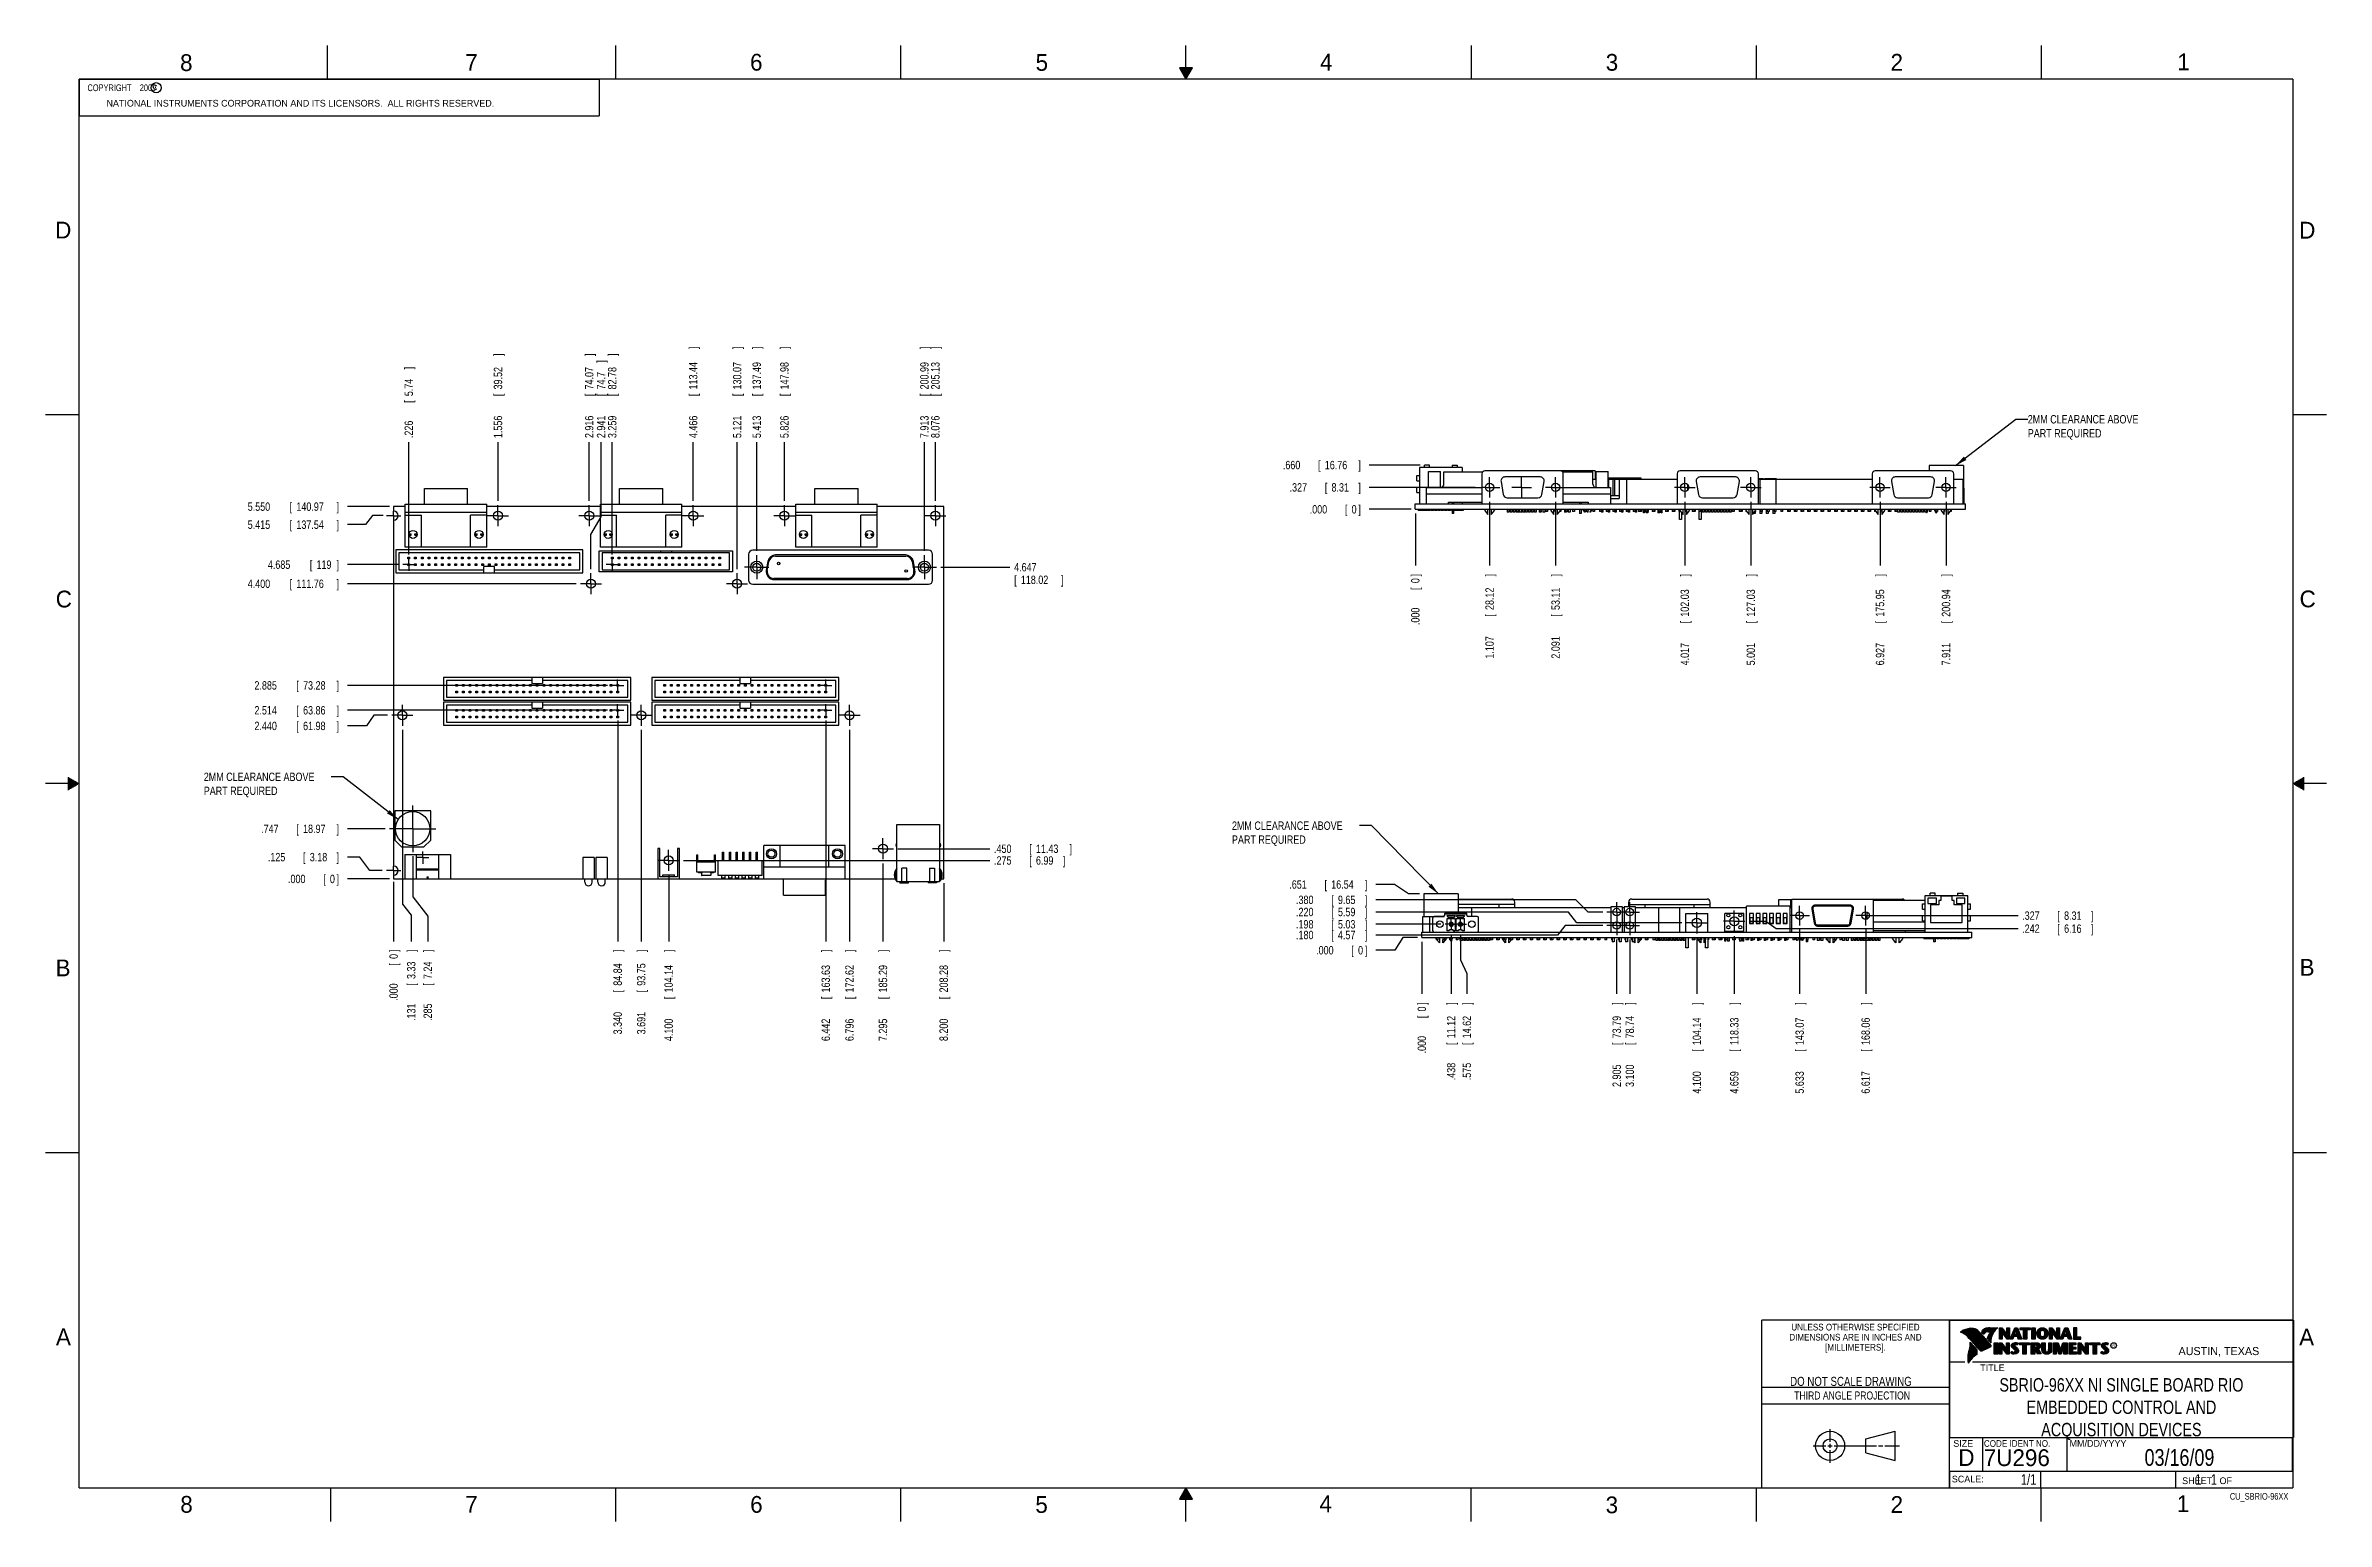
# Model space of a CAD drawing. Header units: inches. Extents: x 0 to 34, y 0 to 22.
import ezdxf
from ezdxf.enums import TextEntityAlignment as Align

# ---------------------------------------------------------------- set-up
doc = ezdxf.new("R2010")
doc.units = ezdxf.units.IN
doc.header["$LTSCALE"] = 1.87
doc.header["$MEASUREMENT"] = 0
doc.linetypes.add('CENTER', pattern=[0.6, 0.375, -0.075, 0.075, -0.075])
doc.layers.get('0').update_dxf_attribs({"linetype": 'CONTINUOUS'})
for name, color, linetype in [('DEFAULT_1', 7, 'CENTER'), ('DETAIL', 7, 'CONTINUOUS'), ('DIMENSIONS', 7, 'CONTINUOUS')]:
    doc.layers.add(name, color=color, linetype=linetype)
doc.styles.get("Standard").update_dxf_attribs({"font": 'txt', "width": 0.8})
doc.dimstyles.new('DIMSTYLE_1', dxfattribs={"dimtxt": 0.125, "dimasz": 0.1875, "dimexe": 0.18, "dimexo": 0.0625, "dimgap": 0.09, "dimtad": 0, "dimtih": 1, "dimtoh": 1, "dimdec": 3, "dimzin": 4, "dimdsep": 46, "dimtxsty": 'STANDARD', "dimblk": '_FILLED', "dimblk1": '_FILLED', "dimblk2": '_FILLED', "dimcen": 0.09, "dimadec": 0, "dimazin": 0, "dimtp": 0.01, "dimtm": 0.01, "dimtfac": 1, "dimtdec": 3, "dimtofl": 0, "dimtmove": 0, "dimatfit": 3, "dimldrblk": '_FILLED', "dimfxl": 1, "dimtolj": 1, "dimtzin": 4, "dimarcsym": 0})

msp = doc.modelspace()

# ---------------------------------------------------------------- texts
at = {"color": 2, "linetype": 'CONTINUOUS'}
for s, height, p in [('8', 0.25, (2.0046, 21.6213)), ('7', 0.25, (6.2556, 21.6243)), ('6', 0.25, (10.5012, 21.6272)), ('5', 0.25, (14.7577, 21.6247)), ('4', 0.25, (18.9977, 21.6277)), ('3', 0.25, (23.257, 21.6259)), ('2', 0.25, (27.5025, 21.6262)), ('1', 0.25, (31.7781, 21.6326)), ('NATIONAL INSTRUMENTS CORPORATION AND ITS LICENSORS.  ALL RIGHTS RESERVED.', 0.1, (0.9071, 21.0911)), ('c', 0.1, (1.599, 21.3388)), ('D', 0.25, (0.1424, 19.125)), ('D', 0.25, (33.5947, 19.1236)), ('C', 0.25, (0.1508, 13.6246)), ('C', 0.25, (33.6004, 13.6267)), ('B', 0.25, (0.1484, 8.1257)), ('B', 0.25, (33.6006, 8.1345)), ('A', 0.25, (0.1541, 2.6261)), ('A', 0.25, (33.5939, 2.6228)), ('R', 0.042, (30.8076, 2.5994)), ('AUSTIN, TEXAS', 0.12, (31.7957, 2.479)), ('TITLE', 0.1, (28.8397, 2.2397)), ('SIZE', 0.1, (28.4379, 1.1118)), ('MM/DD/YYYY', 0.1, (30.1721, 1.1121)), ('SCALE:', 0.1, (28.4164, 0.5806)), ('8', 0.25, (2.0074, 0.1291)), ('7', 0.25, (6.2553, 0.1287)), ('6', 0.25, (10.5033, 0.1284)), ('5', 0.25, (14.754, 0.1262)), ('4', 0.25, (18.9884, 0.1369)), ('3', 0.25, (23.2555, 0.121)), ('2', 0.25, (27.5035, 0.1263)), ('1', 0.25, (31.7706, 0.139)), ('SHEET   OF', 0.1, (31.8499, 0.5557))]:
    msp.add_text(s, height=height, dxfattribs=at).set_placement(p)
for s, height, width, p in [('DIMENSIONS ARE IN INCHES AND', 0.1, 0.9, (26.9799, 2.6959)), ('UNLESS OTHERWISE SPECIFIED', 0.1, 0.9, (26.9799, 2.8459)), ('[MILLIMETERS].', 0.1, 0.9, (26.9799, 2.5459)), ('THIRD ANGLE PROJECTION', 0.12, 0.8, (26.9296, 1.8168))]:
    msp.add_text(s, height=height, dxfattribs=dict(at, width=width)).set_placement(p, align=Align.CENTER)
at = {"color": 7, "linetype": 'CONTINUOUS', "width": 0.8}
for s, height, p in [('DO NOT SCALE DRAWING', 0.135, (26.9127, 2.0199)), ('03/16/09', 0.25, (31.81, 0.828))]:
    msp.add_text(s, height=height, dxfattribs=at).set_placement(p, align=Align.CENTER)
at = {"color": 7, "linetype": 'CONTINUOUS'}
for s, p in [('D  ', (28.5128, 0.8264)), ('7U296', (28.8928, 0.8245))]:
    msp.add_text(s, height=0.25, dxfattribs=at).set_placement(p)
at = {"color": 2, "linetype": 'CONTINUOUS', "width": 0.9}
msp.add_text('CODE IDENT NO.', height=0.1, dxfattribs=at).set_placement((28.8949, 1.1115))
at = {"color": 7, "linetype": 'CONTINUOUS', "width": 0.8}
msp.add_text('1/1', height=0.15625, dxfattribs=at).set_placement((29.677, 0.5469), align=Align.RIGHT)
at = {"color": 2, "linetype": 'CONTINUOUS', "width": 0.8}
msp.add_text('CU_SBRIO-96XX', height=0.1, dxfattribs=at).set_placement((33.4328, 0.3236), align=Align.RIGHT)
at = {"color": 2, "linetype": 'CONTINUOUS', "insert": (0.5625, 21.4219), "char_height": 0.1, "width": 1.52, "attachment_point": 1}
msp.add_mtext('  COPYRIGHT    2009', dxfattribs=at)
at = {"color": 7, "linetype": 'CONTINUOUS'}
for s, insert, char_height, width, attachment_point in [('SBRIO-96XX NI SINGLE BOARD RIO\\PEMBEDDED CONTROL AND\\PACQUISITION DEVICES', (30.9443, 2.1353), 0.2, 4.8, 2), ('     1   1', (31.8125, 0.7031), 0.15625, 1.25, 1)]:
    msp.add_mtext(s, dxfattribs=dict(at, insert=insert, char_height=char_height, width=width, attachment_point=attachment_point))
at = {"layer": 'DETAIL', "color": 2, "linetype": 'CONTINUOUS', "char_height": 0.125, "width": 1.9, "attachment_point": 1}
for insert in [(29.5485, 16.4923), (2.3576, 11.1618), (17.6852, 10.4342)]:
    msp.add_mtext('2MM CLEARANCE ABOVE\\PPART REQUIRED', dxfattribs=dict(at, insert=insert))

# ---------------------------------------------------------------- blocks, each defined once
blk = doc.blocks.new('*D0')
at = {"layer": 'DIMENSIONS', "color": 2, "linetype": 'CONTINUOUS'}
for p, q in [((4.684, 9.903), (4.5, 9.903)), ((4.835, 9.703), (4.684, 9.903)), ((5.018, 9.703), (4.835, 9.703))]:
    blk.add_line(p, q, dxfattribs=at)
at = {"layer": 'DIMENSIONS', "color": 2, "linetype": 'CONTINUOUS', "width": 0.8}
for s, p in [('.125', (3.313, 9.84)), ('[', (3.838, 9.84)), ('3.18', (3.938, 9.84)), (']', (4.338, 9.84))]:
    blk.add_text(s, height=0.125, dxfattribs=at).set_placement(p)
blk = doc.blocks.new('_FILLED')
at = {"color": 0, "linetype": 'BYBLOCK'}
blk.add_solid([(0, 0), (-1, 0.17), (-1, -0.17)], dxfattribs=at)
blk = doc.blocks.new('*D1')
at = {"layer": 'DIMENSIONS', "color": 2, "linetype": 'CONTINUOUS'}
blk.add_line((5.125, 9.578), (4.5, 9.578), dxfattribs=at)
at = {"layer": 'DIMENSIONS', "color": 2, "linetype": 'CONTINUOUS', "width": 0.8}
for s, p in [('.000', (3.613, 9.515)), ('[', (4.138, 9.515)), ('0', (4.238, 9.515)), (']', (4.338, 9.515))]:
    blk.add_text(s, height=0.125, dxfattribs=at).set_placement(p)
blk = doc.blocks.new('*D2')
at = {"layer": 'DIMENSIONS', "color": 2, "linetype": 'CONTINUOUS'}
blk.add_line((5.064, 10.325), (4.5, 10.325), dxfattribs=at)
at = {"layer": 'DIMENSIONS', "color": 2, "linetype": 'CONTINUOUS', "width": 0.8}
for s, p in [('.747', (3.213, 10.262)), ('[', (3.738, 10.262)), ('18.97', (3.838, 10.262)), (']', (4.338, 10.262))]:
    blk.add_text(s, height=0.125, dxfattribs=at).set_placement(p)
blk = doc.blocks.new('*D3')
at = {"layer": 'DIMENSIONS', "color": 2, "linetype": 'CONTINUOUS'}
for p, q in [((4.893, 12.018), (4.785, 11.859)), ((5.099, 12.018), (4.893, 12.018)), ((4.785, 11.859), (4.5, 11.859))]:
    blk.add_line(p, q, dxfattribs=at)
at = {"layer": 'DIMENSIONS', "color": 2, "linetype": 'CONTINUOUS', "width": 0.8}
for s, p in [('2.440', (3.113, 11.796)), ('[', (3.738, 11.796)), ('61.98', (3.838, 11.796)), (']', (4.338, 11.796))]:
    blk.add_text(s, height=0.125, dxfattribs=at).set_placement(p)
blk = doc.blocks.new('*D4')
at = {"layer": 'DIMENSIONS', "color": 2, "linetype": 'CONTINUOUS'}
blk.add_line((8.375, 12.092), (4.5, 12.092), dxfattribs=at)
at = {"layer": 'DIMENSIONS', "color": 2, "linetype": 'CONTINUOUS', "width": 0.8}
for s, p in [('2.514', (3.113, 12.029)), ('[', (3.738, 12.029)), ('63.86', (3.838, 12.029)), (']', (4.338, 12.029))]:
    blk.add_text(s, height=0.125, dxfattribs=at).set_placement(p)
blk = doc.blocks.new('*D5')
at = {"layer": 'DIMENSIONS', "color": 2, "linetype": 'CONTINUOUS'}
blk.add_line((8.375, 12.463), (4.5, 12.463), dxfattribs=at)
at = {"layer": 'DIMENSIONS', "color": 2, "linetype": 'CONTINUOUS', "width": 0.8}
for s, p in [('2.885', (3.113, 12.4)), ('[', (3.738, 12.4)), ('73.28', (3.838, 12.4)), (']', (4.338, 12.4))]:
    blk.add_text(s, height=0.125, dxfattribs=at).set_placement(p)
blk = doc.blocks.new('*D6')
at = {"layer": 'DIMENSIONS', "color": 2, "linetype": 'CONTINUOUS'}
blk.add_line((7.909, 13.978), (4.5, 13.978), dxfattribs=at)
at = {"layer": 'DIMENSIONS', "color": 2, "linetype": 'CONTINUOUS', "width": 0.8}
for s, p in [('4.400', (3.013, 13.915)), ('[', (3.638, 13.915)), ('111.76', (3.738, 13.915)), (']', (4.338, 13.915))]:
    blk.add_text(s, height=0.125, dxfattribs=at).set_placement(p)
blk = doc.blocks.new('*D7')
at = {"layer": 'DIMENSIONS', "color": 2, "linetype": 'CONTINUOUS'}
for p, q in [((4.873, 14.993), (4.769, 14.859)), ((5.03, 14.993), (4.873, 14.993)), ((4.769, 14.859), (4.5, 14.859))]:
    blk.add_line(p, q, dxfattribs=at)
at = {"layer": 'DIMENSIONS', "color": 2, "linetype": 'CONTINUOUS', "width": 0.8}
for s, p in [('5.415', (3.013, 14.796)), ('[', (3.638, 14.796)), ('137.54', (3.738, 14.796)), (']', (4.338, 14.796))]:
    blk.add_text(s, height=0.125, dxfattribs=at).set_placement(p)
blk = doc.blocks.new('*D8')
at = {"layer": 'DIMENSIONS', "color": 2, "linetype": 'CONTINUOUS'}
blk.add_line((5.26, 14.263), (4.5, 14.263), dxfattribs=at)
at = {"layer": 'DIMENSIONS', "color": 2, "linetype": 'CONTINUOUS', "width": 0.8}
for s, p in [('4.685', (3.313, 14.2)), ('[', (3.938, 14.2)), ('119', (4.038, 14.2)), (']', (4.338, 14.2))]:
    blk.add_text(s, height=0.125, dxfattribs=at).set_placement(p)
blk = doc.blocks.new('*D9')
at = {"layer": 'DIMENSIONS', "color": 2, "linetype": 'CONTINUOUS'}
blk.add_line((5.125, 15.128), (4.5, 15.128), dxfattribs=at)
at = {"layer": 'DIMENSIONS', "color": 2, "linetype": 'CONTINUOUS', "width": 0.8}
for s, p in [('5.550', (3.013, 15.065)), ('[', (3.638, 15.065)), ('140.97', (3.738, 15.065)), (']', (4.338, 15.065))]:
    blk.add_text(s, height=0.125, dxfattribs=at).set_placement(p)
blk = doc.blocks.new('*D10')
at = {"layer": 'DIMENSIONS', "color": 2, "linetype": 'CONTINUOUS'}
for p, q in [((5.473, 9.916), (5.473, 9.311)), ((5.473, 9.311), (5.697, 9.02)), ((5.697, 9.02), (5.697, 8.647))]:
    blk.add_line(p, q, dxfattribs=at)
at = {"layer": 'DIMENSIONS', "color": 2, "linetype": 'CONTINUOUS', "width": 0.8}
for s, p in [(']', (5.759, 8.485)), ('7.24', (5.759, 8.085)), ('[', (5.759, 7.985)), ('.285', (5.759, 7.46))]:
    blk.add_text(s, height=0.125, rotation=90, dxfattribs=at).set_placement(p)
blk = doc.blocks.new('*D11')
at = {"layer": 'DIMENSIONS', "color": 2, "linetype": 'CONTINUOUS'}
blk.add_line((5.188, 9.533), (5.188, 8.647), dxfattribs=at)
at = {"layer": 'DIMENSIONS', "color": 2, "linetype": 'CONTINUOUS', "width": 0.8}
for s, p in [(']', (5.25, 8.485)), ('[', (5.25, 8.285)), ('0', (5.25, 8.385)), ('.000', (5.25, 7.76))]:
    blk.add_text(s, height=0.125, rotation=90, dxfattribs=at).set_placement(p)
blk = doc.blocks.new('*D12')
at = {"layer": 'DIMENSIONS', "color": 2, "linetype": 'CONTINUOUS'}
for p, q in [((5.319, 11.798), (5.319, 9.199)), ((5.319, 9.199), (5.451, 9.037)), ((5.451, 9.037), (5.451, 8.647))]:
    blk.add_line(p, q, dxfattribs=at)
at = {"layer": 'DIMENSIONS', "color": 2, "linetype": 'CONTINUOUS', "width": 0.8}
for s, p in [(']', (5.513, 8.485)), ('3.33', (5.513, 8.085)), ('[', (5.513, 7.985)), ('.131', (5.513, 7.46))]:
    blk.add_text(s, height=0.125, rotation=90, dxfattribs=at).set_placement(p)
blk = doc.blocks.new('*D13')
at = {"layer": 'DIMENSIONS', "color": 2, "linetype": 'CONTINUOUS'}
blk.add_line((9.288, 9.633), (9.288, 8.647), dxfattribs=at)
at = {"layer": 'DIMENSIONS', "color": 2, "linetype": 'CONTINUOUS', "width": 0.8}
for s, p in [(']', (9.35, 8.485)), ('104.14', (9.35, 7.885)), ('[', (9.35, 7.785)), ('4.100', (9.35, 7.16))]:
    blk.add_text(s, height=0.125, rotation=90, dxfattribs=at).set_placement(p)
blk = doc.blocks.new('*D14')
at = {"layer": 'DIMENSIONS', "color": 2, "linetype": 'CONTINUOUS'}
blk.add_line((12.483, 9.808), (12.483, 8.647), dxfattribs=at)
at = {"layer": 'DIMENSIONS', "color": 2, "linetype": 'CONTINUOUS', "width": 0.8}
for s, p in [(']', (12.545, 8.485)), ('185.29', (12.545, 7.885)), ('[', (12.545, 7.785)), ('7.295', (12.545, 7.16))]:
    blk.add_text(s, height=0.125, rotation=90, dxfattribs=at).set_placement(p)
blk = doc.blocks.new('*D15')
at = {"layer": 'DIMENSIONS', "color": 2, "linetype": 'CONTINUOUS'}
blk.add_line((13.388, 9.515), (13.388, 8.647), dxfattribs=at)
at = {"layer": 'DIMENSIONS', "color": 2, "linetype": 'CONTINUOUS', "width": 0.8}
for s, p in [(']', (13.45, 8.485)), ('208.28', (13.45, 7.885)), ('[', (13.45, 7.785)), ('8.200', (13.45, 7.16))]:
    blk.add_text(s, height=0.125, rotation=90, dxfattribs=at).set_placement(p)
blk = doc.blocks.new('*D16')
at = {"layer": 'DIMENSIONS', "color": 2, "linetype": 'CONTINUOUS'}
blk.add_line((8.879, 11.798), (8.879, 8.647), dxfattribs=at)
at = {"layer": 'DIMENSIONS', "color": 2, "linetype": 'CONTINUOUS', "width": 0.8}
for s, p in [(']', (8.941, 8.485)), ('93.75', (8.941, 7.985)), ('[', (8.941, 7.885)), ('3.691', (8.941, 7.26))]:
    blk.add_text(s, height=0.125, rotation=90, dxfattribs=at).set_placement(p)
blk = doc.blocks.new('*D17')
at = {"layer": 'DIMENSIONS', "color": 2, "linetype": 'CONTINUOUS'}
blk.add_line((11.984, 11.798), (11.984, 8.647), dxfattribs=at)
at = {"layer": 'DIMENSIONS', "color": 2, "linetype": 'CONTINUOUS', "width": 0.8}
for s, p in [(']', (12.046, 8.485)), ('172.62', (12.046, 7.885)), ('[', (12.046, 7.785)), ('6.796', (12.046, 7.16))]:
    blk.add_text(s, height=0.125, rotation=90, dxfattribs=at).set_placement(p)
blk = doc.blocks.new('*D18')
at = {"layer": 'DIMENSIONS', "color": 2, "linetype": 'CONTINUOUS'}
blk.add_line((6.744, 15.212), (6.744, 16.086), dxfattribs=at)
at = {"layer": 'DIMENSIONS', "color": 2, "linetype": 'CONTINUOUS', "width": 0.8}
for s, p in [(']', (6.806, 17.374)), ('39.52', (6.806, 16.874)), ('[', (6.806, 16.774)), ('1.556', (6.806, 16.149))]:
    blk.add_text(s, height=0.125, rotation=90, dxfattribs=at).set_placement(p)
blk = doc.blocks.new('*D19')
at = {"layer": 'DIMENSIONS', "color": 2, "linetype": 'CONTINUOUS'}
blk.add_line((8.104, 15.212), (8.104, 16.086), dxfattribs=at)
at = {"layer": 'DIMENSIONS', "color": 2, "linetype": 'CONTINUOUS', "width": 0.8}
for s, p in [(']', (8.166, 17.374)), ('74.07', (8.166, 16.874)), ('[', (8.166, 16.774)), ('2.916', (8.166, 16.149))]:
    blk.add_text(s, height=0.125, rotation=90, dxfattribs=at).set_placement(p)
blk = doc.blocks.new('*D20')
at = {"layer": 'DIMENSIONS', "color": 2, "linetype": 'CONTINUOUS'}
blk.add_line((9.654, 15.212), (9.654, 16.086), dxfattribs=at)
at = {"layer": 'DIMENSIONS', "color": 2, "linetype": 'CONTINUOUS', "width": 0.8}
for s, p in [(']', (9.716, 17.474)), ('113.44', (9.716, 16.874)), ('[', (9.716, 16.774)), ('4.466', (9.716, 16.149))]:
    blk.add_text(s, height=0.125, rotation=90, dxfattribs=at).set_placement(p)
blk = doc.blocks.new('*D21')
at = {"layer": 'DIMENSIONS', "color": 2, "linetype": 'CONTINUOUS'}
blk.add_line((11.014, 15.212), (11.014, 16.086), dxfattribs=at)
at = {"layer": 'DIMENSIONS', "color": 2, "linetype": 'CONTINUOUS', "width": 0.8}
for s, p in [(']', (11.076, 17.474)), ('147.98', (11.076, 16.874)), ('[', (11.076, 16.774)), ('5.826', (11.076, 16.149))]:
    blk.add_text(s, height=0.125, rotation=90, dxfattribs=at).set_placement(p)
blk = doc.blocks.new('*D22')
at = {"layer": 'DIMENSIONS', "color": 2, "linetype": 'CONTINUOUS'}
blk.add_line((13.264, 15.212), (13.264, 16.086), dxfattribs=at)
at = {"layer": 'DIMENSIONS', "color": 2, "linetype": 'CONTINUOUS', "width": 0.8}
for s, p in [(']', (13.326, 17.474)), ('205.13', (13.326, 16.874)), ('[', (13.326, 16.774)), ('8.076', (13.326, 16.149))]:
    blk.add_text(s, height=0.125, rotation=90, dxfattribs=at).set_placement(p)
blk = doc.blocks.new('*D23')
at = {"layer": 'DIMENSIONS', "color": 2, "linetype": 'CONTINUOUS'}
blk.add_line((10.309, 14.197), (10.309, 16.086), dxfattribs=at)
at = {"layer": 'DIMENSIONS', "color": 2, "linetype": 'CONTINUOUS', "width": 0.8}
for s, p in [(']', (10.371, 17.474)), ('130.07', (10.371, 16.874)), ('[', (10.371, 16.774)), ('5.121', (10.371, 16.149))]:
    blk.add_text(s, height=0.125, rotation=90, dxfattribs=at).set_placement(p)
blk = doc.blocks.new('*D24')
at = {"layer": 'DIMENSIONS', "color": 2, "linetype": 'CONTINUOUS'}
for p, q in [((8.28, 14.976), (8.28, 16.086)), ((8.129, 14.71), (8.28, 14.976)), ((8.129, 14.197), (8.129, 14.71))]:
    blk.add_line(p, q, dxfattribs=at)
at = {"layer": 'DIMENSIONS', "color": 2, "linetype": 'CONTINUOUS', "width": 0.8}
for s, p in [(']', (8.343, 17.274)), ('74.7', (8.343, 16.874)), ('[', (8.343, 16.774)), ('2.941', (8.343, 16.149))]:
    blk.add_text(s, height=0.125, rotation=90, dxfattribs=at).set_placement(p)
blk = doc.blocks.new('*D25')
at = {"layer": 'DIMENSIONS', "color": 2, "linetype": 'CONTINUOUS'}
blk.add_line((8.528, 11.939), (8.528, 8.647), dxfattribs=at)
at = {"layer": 'DIMENSIONS', "color": 2, "linetype": 'CONTINUOUS', "width": 0.8}
for s, p in [(']', (8.59, 8.485)), ('84.84', (8.59, 7.985)), ('[', (8.59, 7.885)), ('3.340', (8.59, 7.26))]:
    blk.add_text(s, height=0.125, rotation=90, dxfattribs=at).set_placement(p)
blk = doc.blocks.new('*D26')
at = {"layer": 'DIMENSIONS', "color": 2, "linetype": 'CONTINUOUS'}
blk.add_line((11.63, 11.939), (11.63, 8.647), dxfattribs=at)
at = {"layer": 'DIMENSIONS', "color": 2, "linetype": 'CONTINUOUS', "width": 0.8}
for s, p in [(']', (11.692, 8.485)), ('163.63', (11.692, 7.885)), ('[', (11.692, 7.785)), ('6.442', (11.692, 7.16))]:
    blk.add_text(s, height=0.125, rotation=90, dxfattribs=at).set_placement(p)
blk = doc.blocks.new('*D27')
at = {"layer": 'DIMENSIONS', "color": 2, "linetype": 'CONTINUOUS'}
blk.add_line((13.101, 14.467), (13.101, 16.086), dxfattribs=at)
at = {"layer": 'DIMENSIONS', "color": 2, "linetype": 'CONTINUOUS', "width": 0.8}
for s, p in [(']', (13.163, 17.474)), ('200.99', (13.163, 16.874)), ('[', (13.163, 16.774)), ('7.913', (13.163, 16.149))]:
    blk.add_text(s, height=0.125, rotation=90, dxfattribs=at).set_placement(p)
blk = doc.blocks.new('*D28')
at = {"layer": 'DIMENSIONS', "color": 2, "linetype": 'CONTINUOUS'}
blk.add_line((10.601, 14.467), (10.601, 16.086), dxfattribs=at)
at = {"layer": 'DIMENSIONS', "color": 2, "linetype": 'CONTINUOUS', "width": 0.8}
for s, p in [(']', (10.663, 17.474)), ('137.49', (10.663, 16.874)), ('[', (10.663, 16.774)), ('5.413', (10.663, 16.149))]:
    blk.add_text(s, height=0.125, rotation=90, dxfattribs=at).set_placement(p)
blk = doc.blocks.new('*D29')
at = {"layer": 'DIMENSIONS', "color": 2, "linetype": 'CONTINUOUS'}
blk.add_line((8.447, 14.415), (8.447, 16.086), dxfattribs=at)
at = {"layer": 'DIMENSIONS', "color": 2, "linetype": 'CONTINUOUS', "width": 0.8}
for s, p in [(']', (8.509, 17.374)), ('82.78', (8.509, 16.874)), ('[', (8.509, 16.774)), ('3.259', (8.509, 16.149))]:
    blk.add_text(s, height=0.125, rotation=90, dxfattribs=at).set_placement(p)
blk = doc.blocks.new('*D30')
at = {"layer": 'DIMENSIONS', "color": 2, "linetype": 'CONTINUOUS'}
blk.add_line((5.414, 14.415), (5.414, 16.086), dxfattribs=at)
at = {"layer": 'DIMENSIONS', "color": 2, "linetype": 'CONTINUOUS', "width": 0.8}
for s, p in [(']', (5.476, 17.174)), ('5.74', (5.476, 16.774)), ('[', (5.476, 16.674)), ('.226', (5.476, 16.149))]:
    blk.add_text(s, height=0.125, rotation=90, dxfattribs=at).set_placement(p)
blk = doc.blocks.new('*D31')
at = {"layer": 'DIMENSIONS', "color": 2, "linetype": 'CONTINUOUS'}
blk.add_line((13.343, 14.224), (14.375, 14.224), dxfattribs=at)
at = {"layer": 'DIMENSIONS', "color": 2, "linetype": 'CONTINUOUS', "width": 0.8}
for s, p in [('4.647', (14.438, 14.162)), ('[', (14.438, 13.974)), ('118.02', (14.538, 13.974)), (']', (15.138, 13.974))]:
    blk.add_text(s, height=0.125, dxfattribs=at).set_placement(p)
blk = doc.blocks.new('*D32')
at = {"layer": 'DIMENSIONS', "color": 2, "linetype": 'CONTINUOUS'}
blk.add_line((9.507, 9.853), (14.075, 9.853), dxfattribs=at)
at = {"layer": 'DIMENSIONS', "color": 2, "linetype": 'CONTINUOUS', "width": 0.8}
for s, p in [('.275', (14.138, 9.79)), ('[', (14.663, 9.79)), ('6.99', (14.763, 9.79)), (']', (15.163, 9.79))]:
    blk.add_text(s, height=0.125, dxfattribs=at).set_placement(p)
blk = doc.blocks.new('*D33')
at = {"layer": 'DIMENSIONS', "color": 2, "linetype": 'CONTINUOUS'}
blk.add_line((12.702, 10.028), (14.075, 10.028), dxfattribs=at)
at = {"layer": 'DIMENSIONS', "color": 2, "linetype": 'CONTINUOUS', "width": 0.8}
for s, p in [('.450', (14.138, 9.965)), ('[', (14.663, 9.965)), ('11.43', (14.763, 9.965)), (']', (15.263, 9.965))]:
    blk.add_text(s, height=0.125, dxfattribs=at).set_placement(p)
blk = doc.blocks.new('*D34')
at = {"layer": 'DIMENSIONS', "color": 2, "linetype": 'CONTINUOUS'}
blk.add_line((21.311, 15.415), (19.731, 15.415), dxfattribs=at)
at = {"layer": 'DIMENSIONS', "color": 2, "linetype": 'CONTINUOUS', "width": 0.8}
for s, p in [('.327', (18.544, 15.352)), ('[', (19.069, 15.352)), ('8.31', (19.169, 15.352)), (']', (19.569, 15.352))]:
    blk.add_text(s, height=0.125, dxfattribs=at).set_placement(p)
blk = doc.blocks.new('*D35')
at = {"layer": 'DIMENSIONS', "color": 2, "linetype": 'CONTINUOUS'}
blk.add_line((20.356, 15.088), (19.731, 15.088), dxfattribs=at)
at = {"layer": 'DIMENSIONS', "color": 2, "linetype": 'CONTINUOUS', "width": 0.8}
for s, p in [('.000', (18.844, 15.025)), ('[', (19.369, 15.025)), ('0', (19.469, 15.025)), (']', (19.569, 15.025))]:
    blk.add_text(s, height=0.125, dxfattribs=at).set_placement(p)
blk = doc.blocks.new('*D36')
at = {"layer": 'DIMENSIONS', "color": 2, "linetype": 'CONTINUOUS'}
blk.add_line((20.493, 15.748), (19.731, 15.748), dxfattribs=at)
at = {"layer": 'DIMENSIONS', "color": 2, "linetype": 'CONTINUOUS', "width": 0.8}
for s, p in [('.660', (18.444, 15.685)), ('[', (18.969, 15.685)), ('16.76', (19.069, 15.685)), (']', (19.569, 15.685))]:
    blk.add_text(s, height=0.125, dxfattribs=at).set_placement(p)
blk = doc.blocks.new('*D37')
at = {"layer": 'DIMENSIONS', "color": 2, "linetype": 'CONTINUOUS'}
blk.add_line((21.526, 15.2), (21.526, 14.248), dxfattribs=at)
at = {"layer": 'DIMENSIONS', "color": 2, "linetype": 'CONTINUOUS', "width": 0.8}
for s, p in [(']', (21.588, 14.086)), ('28.12', (21.588, 13.586)), ('[', (21.588, 13.486)), ('1.107', (21.588, 12.861))]:
    blk.add_text(s, height=0.125, rotation=90, dxfattribs=at).set_placement(p)
blk = doc.blocks.new('*D38')
at = {"layer": 'DIMENSIONS', "color": 2, "linetype": 'CONTINUOUS'}
blk.add_line((20.419, 15.025), (20.419, 14.248), dxfattribs=at)
at = {"layer": 'DIMENSIONS', "color": 2, "linetype": 'CONTINUOUS', "width": 0.8}
for s, p in [(']', (20.481, 14.086)), ('0', (20.481, 13.986)), ('[', (20.481, 13.886)), ('.000', (20.481, 13.361))]:
    blk.add_text(s, height=0.125, rotation=90, dxfattribs=at).set_placement(p)
blk = doc.blocks.new('*D39')
at = {"layer": 'DIMENSIONS', "color": 2, "linetype": 'CONTINUOUS'}
blk.add_line((22.51, 15.2), (22.51, 14.248), dxfattribs=at)
at = {"layer": 'DIMENSIONS', "color": 2, "linetype": 'CONTINUOUS', "width": 0.8}
for s, p in [(']', (22.572, 14.086)), ('53.11', (22.572, 13.586)), ('[', (22.572, 13.486)), ('2.091', (22.572, 12.861))]:
    blk.add_text(s, height=0.125, rotation=90, dxfattribs=at).set_placement(p)
blk = doc.blocks.new('*D40')
at = {"layer": 'DIMENSIONS', "color": 2, "linetype": 'CONTINUOUS'}
blk.add_line((24.436, 15.2), (24.436, 14.248), dxfattribs=at)
at = {"layer": 'DIMENSIONS', "color": 2, "linetype": 'CONTINUOUS', "width": 0.8}
for s, p in [(']', (24.498, 14.086)), ('102.03', (24.498, 13.486)), ('[', (24.498, 13.386)), ('4.017', (24.498, 12.761))]:
    blk.add_text(s, height=0.125, rotation=90, dxfattribs=at).set_placement(p)
blk = doc.blocks.new('*D41')
at = {"layer": 'DIMENSIONS', "color": 2, "linetype": 'CONTINUOUS'}
blk.add_line((25.42, 15.2), (25.42, 14.248), dxfattribs=at)
at = {"layer": 'DIMENSIONS', "color": 2, "linetype": 'CONTINUOUS', "width": 0.8}
for s, p in [(']', (25.482, 14.086)), ('127.03', (25.482, 13.486)), ('[', (25.482, 13.386)), ('5.001', (25.482, 12.761))]:
    blk.add_text(s, height=0.125, rotation=90, dxfattribs=at).set_placement(p)
blk = doc.blocks.new('*D42')
at = {"layer": 'DIMENSIONS', "color": 2, "linetype": 'CONTINUOUS'}
blk.add_line((27.346, 15.2), (27.346, 14.248), dxfattribs=at)
at = {"layer": 'DIMENSIONS', "color": 2, "linetype": 'CONTINUOUS', "width": 0.8}
for s, p in [(']', (27.408, 14.086)), ('175.95', (27.408, 13.486)), ('[', (27.408, 13.386)), ('6.927', (27.408, 12.761))]:
    blk.add_text(s, height=0.125, rotation=90, dxfattribs=at).set_placement(p)
blk = doc.blocks.new('*D43')
at = {"layer": 'DIMENSIONS', "color": 2, "linetype": 'CONTINUOUS'}
blk.add_line((28.33, 15.2), (28.33, 14.248), dxfattribs=at)
at = {"layer": 'DIMENSIONS', "color": 2, "linetype": 'CONTINUOUS', "width": 0.8}
for s, p in [(']', (28.392, 14.086)), ('200.94', (28.392, 13.486)), ('[', (28.392, 13.386)), ('7.911', (28.392, 12.761))]:
    blk.add_text(s, height=0.125, rotation=90, dxfattribs=at).set_placement(p)
blk = doc.blocks.new('*D44')
at = {"layer": 'DIMENSIONS', "color": 2, "linetype": 'CONTINUOUS'}
blk.add_line((20.8, 8.901), (19.828, 8.901), dxfattribs=at)
at = {"layer": 'DIMENSIONS', "color": 2, "linetype": 'CONTINUOUS', "width": 0.8}
for s, p in [('.198', (18.64, 8.839)), ('[', (19.165, 8.839)), ('5.03', (19.265, 8.839)), (']', (19.665, 8.839))]:
    blk.add_text(s, height=0.125, dxfattribs=at).set_placement(p)
blk = doc.blocks.new('*D45')
at = {"layer": 'DIMENSIONS', "color": 2, "linetype": 'CONTINUOUS'}
for p, q in [((20.112, 8.514), (19.828, 8.514)), ((20.231, 8.703), (20.112, 8.514)), ((20.453, 8.703), (20.231, 8.703))]:
    blk.add_line(p, q, dxfattribs=at)
at = {"layer": 'DIMENSIONS', "color": 2, "linetype": 'CONTINUOUS', "width": 0.8}
for s, p in [('.000', (18.94, 8.452)), ('[', (19.465, 8.452)), ('0', (19.565, 8.452)), (']', (19.665, 8.452))]:
    blk.add_text(s, height=0.125, dxfattribs=at).set_placement(p)
blk = doc.blocks.new('*D46')
at = {"layer": 'DIMENSIONS', "color": 2, "linetype": 'CONTINUOUS'}
for p, q in [((22.813, 9.266), (19.828, 9.266)), ((22.995, 9.083), (22.813, 9.266)), ((23.212, 9.083), (22.995, 9.083))]:
    blk.add_line(p, q, dxfattribs=at)
at = {"layer": 'DIMENSIONS', "color": 2, "linetype": 'CONTINUOUS', "width": 0.8}
for s, p in [('.380', (18.64, 9.203)), ('[', (19.165, 9.203)), ('9.65', (19.265, 9.203)), (']', (19.665, 9.203))]:
    blk.add_text(s, height=0.125, dxfattribs=at).set_placement(p)
blk = doc.blocks.new('*D47')
at = {"layer": 'DIMENSIONS', "color": 2, "linetype": 'CONTINUOUS'}
for p, q in [((22.654, 8.883), (22.539, 8.741)), ((23.212, 8.883), (22.654, 8.883)), ((22.539, 8.741), (19.828, 8.741))]:
    blk.add_line(p, q, dxfattribs=at)
at = {"layer": 'DIMENSIONS', "color": 2, "linetype": 'CONTINUOUS', "width": 0.8}
for s, p in [('.180', (18.64, 8.679)), ('[', (19.165, 8.679)), ('4.57', (19.265, 8.679)), (']', (19.665, 8.679))]:
    blk.add_text(s, height=0.125, dxfattribs=at).set_placement(p)
blk = doc.blocks.new('*D48')
at = {"layer": 'DIMENSIONS', "color": 2, "linetype": 'CONTINUOUS'}
for p, q in [((22.701, 9.084), (19.828, 9.084)), ((22.827, 8.923), (22.701, 9.084)), ((24.394, 8.923), (22.827, 8.923))]:
    blk.add_line(p, q, dxfattribs=at)
at = {"layer": 'DIMENSIONS', "color": 2, "linetype": 'CONTINUOUS', "width": 0.8}
for s, p in [('.220', (18.64, 9.022)), ('[', (19.165, 9.022)), ('5.59', (19.265, 9.022)), (']', (19.665, 9.022))]:
    blk.add_text(s, height=0.125, dxfattribs=at).set_placement(p)
blk = doc.blocks.new('*D49')
at = {"layer": 'DIMENSIONS', "color": 2, "linetype": 'CONTINUOUS'}
blk.add_line((27.365, 9.03), (29.403, 9.03), dxfattribs=at)
at = {"layer": 'DIMENSIONS', "color": 2, "linetype": 'CONTINUOUS', "width": 0.8}
for s, p in [('.327', (29.465, 8.968)), ('[', (29.99, 8.968)), ('8.31', (30.09, 8.968)), (']', (30.49, 8.968))]:
    blk.add_text(s, height=0.125, dxfattribs=at).set_placement(p)
blk = doc.blocks.new('*D50')
at = {"layer": 'DIMENSIONS', "color": 2, "linetype": 'CONTINUOUS'}
blk.add_line((20.953, 8.749), (20.953, 7.864), dxfattribs=at)
at = {"layer": 'DIMENSIONS', "color": 2, "linetype": 'CONTINUOUS', "width": 0.8}
for s, p in [(']', (21.015, 7.701)), ('11.12', (21.015, 7.201)), ('[', (21.015, 7.101)), ('.438', (21.015, 6.576))]:
    blk.add_text(s, height=0.125, rotation=90, dxfattribs=at).set_placement(p)
blk = doc.blocks.new('*D51')
at = {"layer": 'DIMENSIONS', "color": 2, "linetype": 'CONTINUOUS'}
blk.add_line((20.515, 8.641), (20.515, 7.864), dxfattribs=at)
at = {"layer": 'DIMENSIONS', "color": 2, "linetype": 'CONTINUOUS', "width": 0.8}
for s, p in [(']', (20.578, 7.701)), ('[', (20.578, 7.501)), ('0', (20.578, 7.601)), ('.000', (20.578, 6.976))]:
    blk.add_text(s, height=0.125, rotation=90, dxfattribs=at).set_placement(p)
blk = doc.blocks.new('*D52')
at = {"layer": 'DIMENSIONS', "color": 2, "linetype": 'CONTINUOUS'}
for p, q in [((21.091, 8.749), (21.091, 8.369)), ((21.091, 8.369), (21.187, 8.17)), ((21.187, 8.17), (21.187, 7.864))]:
    blk.add_line(p, q, dxfattribs=at)
at = {"layer": 'DIMENSIONS', "color": 2, "linetype": 'CONTINUOUS', "width": 0.8}
for s, p in [(']', (21.249, 7.701)), ('14.62', (21.249, 7.201)), ('[', (21.249, 7.101)), ('.575', (21.249, 6.576))]:
    blk.add_text(s, height=0.125, rotation=90, dxfattribs=at).set_placement(p)
blk = doc.blocks.new('*D53')
at = {"layer": 'DIMENSIONS', "color": 2, "linetype": 'CONTINUOUS'}
blk.add_line((23.42, 8.675), (23.42, 7.864), dxfattribs=at)
at = {"layer": 'DIMENSIONS', "color": 2, "linetype": 'CONTINUOUS', "width": 0.8}
for s, p in [(']', (23.483, 7.701)), ('73.79', (23.483, 7.201)), ('[', (23.483, 7.101)), ('2.905', (23.483, 6.476))]:
    blk.add_text(s, height=0.125, rotation=90, dxfattribs=at).set_placement(p)
blk = doc.blocks.new('*D54')
at = {"layer": 'DIMENSIONS', "color": 2, "linetype": 'CONTINUOUS'}
blk.add_line((23.615, 8.675), (23.615, 7.864), dxfattribs=at)
at = {"layer": 'DIMENSIONS', "color": 2, "linetype": 'CONTINUOUS', "width": 0.8}
for s, p in [(']', (23.678, 7.701)), ('78.74', (23.678, 7.201)), ('[', (23.678, 7.101)), ('3.100', (23.678, 6.476))]:
    blk.add_text(s, height=0.125, rotation=90, dxfattribs=at).set_placement(p)
blk = doc.blocks.new('*D55')
at = {"layer": 'DIMENSIONS', "color": 2, "linetype": 'CONTINUOUS'}
blk.add_line((24.615, 8.702), (24.615, 7.864), dxfattribs=at)
at = {"layer": 'DIMENSIONS', "color": 2, "linetype": 'CONTINUOUS', "width": 0.8}
for s, p in [(']', (24.678, 7.701)), ('104.14', (24.678, 7.101)), ('[', (24.678, 7.001)), ('4.100', (24.678, 6.376))]:
    blk.add_text(s, height=0.125, rotation=90, dxfattribs=at).set_placement(p)
blk = doc.blocks.new('*D56')
at = {"layer": 'DIMENSIONS', "color": 2, "linetype": 'CONTINUOUS'}
blk.add_line((26.148, 8.822), (26.148, 7.864), dxfattribs=at)
at = {"layer": 'DIMENSIONS', "color": 2, "linetype": 'CONTINUOUS', "width": 0.8}
for s, p in [(']', (26.21, 7.701)), ('143.07', (26.21, 7.101)), ('[', (26.21, 7.001)), ('5.633', (26.21, 6.376))]:
    blk.add_text(s, height=0.125, rotation=90, dxfattribs=at).set_placement(p)
blk = doc.blocks.new('*D57')
at = {"layer": 'DIMENSIONS', "color": 2, "linetype": 'CONTINUOUS'}
blk.add_line((27.132, 8.822), (27.132, 7.864), dxfattribs=at)
at = {"layer": 'DIMENSIONS', "color": 2, "linetype": 'CONTINUOUS', "width": 0.8}
for s, p in [(']', (27.194, 7.701)), ('168.06', (27.194, 7.101)), ('[', (27.194, 7.001)), ('6.617', (27.194, 6.376))]:
    blk.add_text(s, height=0.125, rotation=90, dxfattribs=at).set_placement(p)
blk = doc.blocks.new('*D58')
at = {"layer": 'DIMENSIONS', "color": 2, "linetype": 'CONTINUOUS'}
for p, q in [((25.395, 8.946), (25.646, 8.946)), ((25.646, 8.946), (25.8, 8.836)), ((25.8, 8.836), (29.403, 8.836))]:
    blk.add_line(p, q, dxfattribs=at)
at = {"layer": 'DIMENSIONS', "color": 2, "linetype": 'CONTINUOUS', "width": 0.8}
for s, p in [('.242', (29.465, 8.774)), ('[', (29.99, 8.774)), ('6.16', (30.09, 8.774)), (']', (30.49, 8.774))]:
    blk.add_text(s, height=0.125, dxfattribs=at).set_placement(p)
blk = doc.blocks.new('*D59')
at = {"layer": 'DIMENSIONS', "color": 2, "linetype": 'CONTINUOUS'}
for p, q in [((20.107, 9.495), (19.828, 9.495)), ((20.318, 9.354), (20.107, 9.495)), ((20.482, 9.354), (20.318, 9.354))]:
    blk.add_line(p, q, dxfattribs=at)
at = {"layer": 'DIMENSIONS', "color": 2, "linetype": 'CONTINUOUS', "width": 0.8}
for s, p in [('.651', (18.54, 9.432)), ('[', (19.065, 9.432)), ('16.54', (19.165, 9.432)), (']', (19.665, 9.432))]:
    blk.add_text(s, height=0.125, dxfattribs=at).set_placement(p)
blk = doc.blocks.new('*D60')
at = {"layer": 'DIMENSIONS', "color": 2, "linetype": 'CONTINUOUS'}
blk.add_line((25.174, 8.724), (25.174, 7.864), dxfattribs=at)
at = {"layer": 'DIMENSIONS', "color": 2, "linetype": 'CONTINUOUS', "width": 0.8}
for s, p in [(']', (25.236, 7.701)), ('118.33', (25.236, 7.101)), ('[', (25.236, 7.001)), ('4.659', (25.236, 6.376))]:
    blk.add_text(s, height=0.125, rotation=90, dxfattribs=at).set_placement(p)

# ---------------------------------------------------------------- dimensions: what is measured, and where the dimension line sits
at = {"layer": 'DIMENSIONS', "color": 2, "linetype": 'CONTINUOUS'}
for feature_location, offset, dtype, origin, picture, middle in [((9.6536, 15.2121), (0, 0.874), 1, (5.1876, 15.1496), '*D20', (9.6536, 16.8611)), ((11.0136, 15.2121), (0, 0.874), 1, (5.1876, 15.1496), '*D21', (11.0136, 16.8611)), ((13.2636, 15.2121), (0, 0.874), 1, (5.1876, 15.1496), '*D22', (13.2636, 16.8611)), ((10.3086, 14.1971), (0, 1.889), 1, (5.1876, 14.1346), '*D23', (10.3086, 16.8611)), ((13.1006, 14.4666), (0, 1.6195), 1, (5.1876, 14.4041), '*D27', (13.1006, 16.8611)), ((10.6006, 14.4666), (0, 1.6195), 1, (5.1876, 14.4041), '*D28', (10.6006, 16.8611)), ((6.7436, 15.2121), (0, 0.874), 1, (5.1876, 15.1496), '*D18', (6.7436, 16.8111)), ((8.1036, 15.2121), (0, 0.874), 1, (5.1876, 15.1496), '*D19', (8.1036, 16.8111)), ((8.4466, 14.4155), (0, 1.6706), 1, (5.1876, 14.353), '*D29', (8.4466, 16.8111)), ((8.1285636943, 14.1971321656), (0.151862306, 1.889), 0, (5.1875636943, 14.1346321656), '*D24', (8.2804260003, 16.7611321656)), ((5.4136, 14.4152), (0, 1.6709), 1, (5.1876, 14.3527), '*D30', (5.4136, 16.7111)), ((20.493, 15.7477), (-0.762, 0), 0, (20.5555, 15.0877), '*D36', (19.056, 15.7477)), ((21.3105, 15.4147), (-1.5795, 0), 0, (20.4185, 15.0877), '*D34', (19.106, 15.4147)), ((5.1251, 15.1276), (-0.625, 0), 0, (5.1876, 9.5776), '*D9', (3.7251, 15.1276)), ((5.0298, 14.9926), (-0.5298, -0.1337), 0, (6.5866, 9.5776), '*D7', (3.7251, 14.8589)), ((20.3560369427, 15.0877212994), (-0.625, 0), 0, (20.4185369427, 15.0877212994), '*D35', (19.2560369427, 15.0877212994)), ((20.4185369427, 15.0252212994), (0, -0.777), 1, (20.4185369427, 15.0877212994), '*D38', (20.4185369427, 13.7732212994)), ((22.5095, 15.1997), (0, -0.9515), 1, (20.4185, 15.2622), '*D39', (22.5095, 13.5232)), ((24.4355, 15.1997), (0, -0.9515), 1, (20.4185, 15.2622), '*D40', (24.4355, 13.4732)), ((25.4195, 15.1997), (0, -0.9515), 1, (20.4185, 15.2622), '*D41', (25.4195, 13.4732)), ((27.3455, 15.1997), (0, -0.9515), 1, (20.4185, 15.2622), '*D42', (27.3455, 13.4732)), ((28.3295, 15.1997), (0, -0.9515), 1, (20.4185, 15.2622), '*D43', (28.3295, 13.4732)), ((21.5255, 15.1997), (0, -0.9515), 1, (20.4185, 15.0877), '*D37', (21.5255, 13.5232)), ((5.26, 14.2626), (-0.76, 0), 0, (5.3235, 9.5776), '*D8', (3.8751, 14.2626)), ((13.3430636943, 14.2241321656), (1.0320468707, 0), 0, (13.2805636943, 9.5776321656), '*D31', (14.837610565, 14.1303821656)), ((7.9091, 13.9776), (-3.409, 0), 0, (7.9716, 9.5776), '*D6', (3.7251, 13.9776)), ((8.375, 12.4626), (-3.8749, 0), 0, (8.4375, 9.5776), '*D5', (3.7751, 12.4626)), ((8.375, 12.0916), (-3.8749, 0), 0, (8.4375, 9.5776), '*D4', (3.7751, 12.0916)), ((5.0991, 12.0176), (-0.599, -0.159), 0, (5.1616, 9.5776), '*D3', (3.7751, 11.8587)), ((8.5276, 11.939), (0, -3.2919), 1, (5.1876, 12.0015), '*D25', (8.5276, 7.9221)), ((11.6296, 11.939), (0, -3.2919), 1, (5.1876, 12.0015), '*D26', (11.6296, 7.8721)), ((5.3185636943, 11.7981321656), (0.1322237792, -3.151), 0, (5.1875636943, 11.8606321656), '*D12', (5.4507874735, 8.0221321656)), ((8.8786, 11.7981), (0, -3.151), 1, (5.1876, 11.8606), '*D16', (8.8786, 7.9221)), ((11.9836, 11.7981), (0, -3.151), 1, (5.1876, 11.8606), '*D17', (11.9836, 7.8721)), ((5.0641, 10.3246), (-0.564, 0), 0, (5.1266, 9.5776), '*D2', (3.8251, 10.3246)), ((5.0183, 9.7026), (-0.5183, 0.1999), 0, (5.1876, 9.5776), '*D0', (3.8751, 9.9026)), ((5.4726, 9.9161), (0.2241, -1.269), 0, (5.1876, 9.5959), '*D10', (5.6966, 8.0221)), ((12.4826, 9.8081), (0, -1.161), 1, (5.1876, 9.8706), '*D14', (12.4826, 7.8721)), ((9.5071, 9.8526), (4.568, 0), 0, (9.4446, 9.5776), '*D32', (14.7001, 9.8526)), ((12.7021, 10.0276), (1.373, 0), 0, (12.6396, 9.5776), '*D33', (14.7501, 10.0276)), ((5.1250636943, 9.5776321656), (-0.625, 0), 0, (5.1875636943, 9.5776321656), '*D1', (4.0250636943, 9.5776321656)), ((5.1875636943, 9.5333821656), (0, -0.88625), 1, (5.1875636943, 9.5958821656), '*D11', (5.1875636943, 8.1721321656)), ((9.2876, 9.6331), (0, -0.986), 1, (5.1876, 9.6956), '*D13', (9.2876, 7.8721)), ((13.3876, 9.5151), (0, -0.868), 1, (5.1876, 9.5776), '*D15', (13.3876, 7.8721)), ((20.4817, 9.3544), (-0.654, 0.1406), 0, (20.5442, 8.7034), '*D59', (19.1527, 9.495)), ((23.2117, 9.0834), (-3.384, 0.1825), 0, (23.2742, 8.7034), '*D46', (19.2027, 9.2659)), ((24.3937, 8.9234), (-4.566, 0.1611), 0, (24.4562, 8.7034), '*D48', (19.2027, 9.0844)), ((20.8004, 8.9015), (-0.9727, 0), 0, (20.5152, 8.7034), '*D44', (19.2027, 8.9015)), ((23.2117, 8.8834), (-3.384, -0.1423), 0, (23.2742, 8.7034), '*D47', (19.2027, 8.7411)), ((26.1477229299, 8.8218849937), (0, -0.958), 1, (20.5152229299, 8.8843849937), '*D56', (26.1477229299, 7.0888849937)), ((27.1317229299, 8.8218849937), (0, -0.958), 1, (20.5152229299, 8.8843849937), '*D57', (27.1317229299, 7.0888849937)), ((25.39538, 8.94587), (4.00734, -0.10974), 0, (25.33288, 8.70338), '*D58', (30.02772, 8.83612)), ((27.3647, 9.0304), (2.0381, 0), 0, (26.0017, 8.7034), '*D49', (30.0277, 9.0304)), ((20.4527229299, 8.7033849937), (-0.625, -0.1892272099), 0, (20.5152229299, 8.7033849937), '*D45', (19.3527229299, 8.5141577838)), ((20.5152229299, 8.6408849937), (0, -0.777), 1, (20.5152229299, 8.7033849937), '*D51', (20.5152229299, 7.3888849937)), ((21.0906717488, 8.7489942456), (0.0962568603, -0.8851092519), 0, (20.5152229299, 8.8114942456), '*D52', (21.1869286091, 7.1888849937)), ((25.174, 8.7245), (0, -0.8606), 1, (20.5152, 8.787), '*D60', (25.174, 7.0889)), ((24.6152, 8.7019), (0, -0.838), 1, (20.5152, 8.7644), '*D55', (24.6152, 7.0889)), ((20.9529, 8.749), (0, -0.8851), 1, (20.5152, 8.7034), '*D50', (20.9529, 7.1889)), ((23.4202, 8.6749), (0, -0.811), 1, (20.5152, 8.7374), '*D53', (23.4202, 7.1389)), ((23.6152, 8.6749), (0, -0.811), 1, (20.5152, 8.7374), '*D54', (23.6152, 7.1389))]:
    dim = msp.add_ordinate_dim(feature_location=feature_location, offset=offset, dtype=dtype, origin=origin, dimstyle='DIMSTYLE_1', dxfattribs=at)
    dim.commit()
    dim.dimension.update_dxf_attribs({"geometry": picture, "text_midpoint": middle})

# ---------------------------------------------------------------- linework, layer by layer
at = {"color": 2, "linetype": 'CONTINUOUS'}
for p, q in [((4.2, 21.5), (4.2, 22)), ((8.5, 21.5), (8.5, 22)), ((12.75, 21.5), (12.75, 22)), ((17, 21.5), (17, 22)), ((21.25, 22), (21.25, 21.5)), ((25.5, 22), (25.5, 21.5)), ((29.75, 22), (29.75, 21.5)), ((0.5, 21.5), (8.25, 21.5)), ((0.5, 21.5), (0.5, 20.9531)), ((8.25, 21.5), (8.25, 20.9531)), ((16.902, 21.6697), (17, 21.5)), ((17.098, 21.6697), (16.902, 21.6697)), ((16.9076, 21.66), (17.0924, 21.66)), ((16.9134, 21.65), (17.0866, 21.65)), ((16.9192, 21.64), (17.0808, 21.64)), ((16.925, 21.63), (17.0751, 21.63)), ((16.9307, 21.62), (17.0693, 21.62)), ((16.9365, 21.61), (17.0635, 21.61)), ((16.9423, 21.6), (17.0578, 21.6)), ((16.9481, 21.59), (17.052, 21.59)), ((16.9538, 21.58), (17.0462, 21.58)), ((16.9596, 21.57), (17.0404, 21.57)), ((16.9654, 21.56), (17.0347, 21.56)), ((16.9712, 21.55), (17.0289, 21.55)), ((16.9769, 21.54), (17.0231, 21.54)), ((16.9827, 21.53), (17.0173, 21.53)), ((16.9885, 21.52), (17.0116, 21.52)), ((16.9942, 21.51), (17.0058, 21.51)), ((17, 21.5), (17.098, 21.6697)), ((0.5, 20.9531), (8.25, 20.9531)), ((0, 16.5), (0.5, 16.5)), ((33.5, 16.5), (34, 16.5)), ((0.5, 11), (0, 11)), ((0.3303, 11.09), (0.3441, 11.09)), ((0.3303, 11.08), (0.3614, 11.08)), ((0.3303, 11.07), (0.3788, 11.07)), ((0.3303, 11.06), (0.3961, 11.06)), ((0.3303, 11.05), (0.4134, 11.05)), ((0.3303, 11.04), (0.4307, 11.04)), ((0.3303, 11.03), (0.448, 11.03)), ((0.3303, 11.02), (0.4654, 11.02)), ((0.3303, 11.01), (0.4827, 11.01)), ((0.3303, 10.99), (0.4827, 10.99)), ((0.3303, 10.98), (0.4654, 10.98)), ((0.3303, 10.97), (0.448, 10.97)), ((0.3303, 10.96), (0.4307, 10.96)), ((0.3303, 10.95), (0.4134, 10.95)), ((0.3303, 10.94), (0.3961, 10.94)), ((0.3303, 10.93), (0.3788, 10.93)), ((0.3303, 10.92), (0.3614, 10.92)), ((0.3303, 10.91), (0.3441, 10.91)), ((34, 11), (33.5, 11)), ((33.5173, 11.01), (33.6697, 11.01)), ((33.5173, 10.99), (33.6697, 10.99)), ((33.5347, 11.02), (33.6697, 11.02)), ((33.5347, 10.98), (33.6697, 10.98)), ((33.552, 11.03), (33.6697, 11.03)), ((33.552, 10.97), (33.6697, 10.97)), ((33.5693, 11.04), (33.6697, 11.04)), ((33.5693, 10.96), (33.6697, 10.96)), ((33.5866, 11.05), (33.6697, 11.05)), ((33.5866, 10.95), (33.6697, 10.95)), ((33.6039, 11.06), (33.6697, 11.06)), ((33.6039, 10.94), (33.6697, 10.94)), ((33.6213, 11.07), (33.6697, 11.07)), ((33.6213, 10.93), (33.6697, 10.93)), ((33.6386, 11.08), (33.6697, 11.08)), ((33.6386, 10.92), (33.6697, 10.92)), ((33.6559, 11.09), (33.6697, 11.09)), ((33.6559, 10.91), (33.6697, 10.91)), ((0, 5.5), (0.5, 5.5)), ((33.5, 5.5), (34, 5.5)), ((28.3793, 3.0003), (33.5093, 3.0003)), ((28.3793, 3.0003), (28.3793, 1.2503)), ((28.556, 2.8217), (28.556, 2.8246)), ((28.5629, 2.8193), (28.5629, 2.8291)), ((28.5698, 2.8166), (28.5698, 2.8333)), ((28.5766, 2.8137), (28.5766, 2.8374)), ((28.5835, 2.8105), (28.5835, 2.8412)), ((28.5904, 2.8071), (28.5904, 2.8449)), ((28.5972, 2.8034), (28.5972, 2.8479)), ((28.6041, 2.7994), (28.6041, 2.8508)), ((28.6109, 2.7952), (28.6109, 2.8535)), ((28.6178, 2.7906), (28.6178, 2.856)), ((28.6247, 2.7856), (28.6247, 2.8584)), ((28.6315, 2.7803), (28.6315, 2.8606)), ((28.6384, 2.7747), (28.6384, 2.8626)), ((28.6453, 2.7685), (28.6453, 2.8645)), ((28.6521, 2.762), (28.6521, 2.8662)), ((28.659, 2.7548), (28.659, 2.8679)), ((28.6659, 2.7474), (28.6659, 2.8695)), ((28.6727, 2.7398), (28.6727, 2.8708)), ((28.6796, 2.7323), (28.6796, 2.8719)), ((28.6865, 2.7247), (28.6865, 2.8727)), ((28.6933, 2.717), (28.6933, 2.8732)), ((28.7002, 2.7092), (28.7002, 2.8734)), ((28.707, 2.7014), (28.707, 2.8733)), ((28.7139, 2.6936), (28.7139, 2.873)), ((28.7208, 2.6856), (28.7208, 2.8724)), ((28.7276, 2.6776), (28.7276, 2.8716)), ((28.7345, 2.6696), (28.7345, 2.8704)), ((28.7414, 2.6615), (28.7414, 2.869)), ((28.7482, 2.6533), (28.7482, 2.8677)), ((28.7551, 2.6452), (28.7551, 2.8659)), ((28.762, 2.6372), (28.762, 2.8638)), ((28.7688, 2.6293), (28.7688, 2.8611)), ((28.7757, 2.6214), (28.7757, 2.858)), ((28.7826, 2.6137), (28.7826, 2.8543)), ((28.7894, 2.606), (28.7894, 2.8501)), ((28.7963, 2.5985), (28.7963, 2.8451)), ((28.8031, 2.591), (28.8031, 2.8394)), ((28.81, 2.5836), (28.81, 2.8328)), ((28.8169, 2.5762), (28.8169, 2.8253)), ((28.8237, 2.569), (28.8237, 2.8181)), ((28.8306, 2.5618), (28.8306, 2.8109)), ((28.8375, 2.5556), (28.8375, 2.8037)), ((28.8443, 2.5505), (28.8443, 2.7965)), ((28.8512, 2.5472), (28.8512, 2.7893)), ((28.8581, 2.5466), (28.8581, 2.782)), ((28.8865, 2.792), (28.8631, 2.8194)), ((28.8649, 2.5483), (28.8649, 2.7748)), ((28.8878, 2.7979), (28.8682, 2.8209)), ((28.8718, 2.8167), (28.8718, 2.8343)), ((28.8718, 2.5513), (28.8718, 2.7675)), ((28.8786, 2.8086), (28.8786, 2.8464)), ((28.8786, 2.5541), (28.8786, 2.7602)), ((28.8855, 2.8005), (28.8855, 2.854)), ((28.8855, 2.557), (28.8855, 2.7523)), ((28.8924, 2.8003), (28.8924, 2.8594)), ((28.8924, 2.5599), (28.8924, 2.744)), ((28.8992, 2.8044), (28.8992, 2.8634)), ((28.8992, 2.5628), (28.8992, 2.7357)), ((28.9061, 2.8094), (28.9061, 2.8668)), ((28.9061, 2.5659), (28.9061, 2.7274)), ((28.913, 2.8153), (28.913, 2.8696)), ((28.9198, 2.8223), (28.9198, 2.8719)), ((28.9267, 2.8275), (28.9267, 2.8737)), ((28.9336, 2.8311), (28.9336, 2.875)), ((28.9404, 2.8335), (28.9404, 2.8759)), ((28.962, 2.7048), (28.9438, 2.7257)), ((28.9473, 2.834), (28.9473, 2.8769)), ((28.9657, 2.7079), (28.9496, 2.7264)), ((28.9542, 2.8327), (28.9542, 2.8778)), ((28.9542, 2.7212), (28.9542, 2.7362)), ((28.961, 2.8306), (28.961, 2.8785)), ((28.961, 2.7133), (28.961, 2.7519)), ((28.9679, 2.8292), (28.9679, 2.8791)), ((28.9679, 2.7053), (28.9679, 2.7699)), ((28.9747, 2.8285), (28.9747, 2.8796)), ((28.9747, 2.697), (28.9747, 2.7823)), ((28.9816, 2.828), (28.9816, 2.88)), ((28.9816, 2.689), (28.9816, 2.7889)), ((28.9844, 2.885), (29.1009, 2.8868)), ((28.9845, 2.8802), (29.0882, 2.8817)), ((28.9885, 2.8278), (28.9885, 2.8802)), ((28.9885, 2.6813), (28.9885, 2.7921)), ((28.9953, 2.8276), (28.9953, 2.8803)), ((28.9953, 2.6998), (28.9953, 2.7939)), ((29.0022, 2.8263), (29.0022, 2.8804)), ((29.0022, 2.7448), (29.0022, 2.795)), ((29.0091, 2.822), (29.0091, 2.8805)), ((29.0091, 2.7642), (29.0091, 2.7954)), ((29.0159, 2.7805), (29.0159, 2.8806)), ((29.0228, 2.7947), (29.0228, 2.8807)), ((29.0297, 2.8073), (29.0297, 2.8808)), ((29.0365, 2.8188), (29.0365, 2.881)), ((29.0434, 2.8293), (29.0434, 2.8811)), ((29.0502, 2.8389), (29.0502, 2.8812)), ((29.0571, 2.8479), (29.0571, 2.8813)), ((29.064, 2.8562), (29.064, 2.8814)), ((29.0708, 2.8641), (29.0708, 2.8815)), ((29.0777, 2.8714), (29.0777, 2.8816)), ((29.1256, 2.8852), (29.1624, 2.8852)), ((29.1256, 2.7166), (29.1256, 2.8852)), ((29.1305, 2.8804), (29.16, 2.8804)), ((29.1305, 2.7215), (29.1305, 2.8804)), ((29.1604, 2.7215), (29.1305, 2.7215)), ((29.1395, 2.7215), (29.1395, 2.8804)), ((29.1462, 2.7215), (29.1462, 2.8804)), ((29.1529, 2.7215), (29.1529, 2.8804)), ((29.1604, 2.8299), (29.1596, 2.8804)), ((29.16, 2.8804), (29.2402, 2.7746)), ((29.2438, 2.7215), (29.1604, 2.8299)), ((29.1604, 2.8299), (29.1604, 2.7215)), ((29.1624, 2.8852), (29.2354, 2.7891)), ((29.2414, 2.7166), (29.1653, 2.8156)), ((29.1653, 2.8156), (29.1653, 2.7166)), ((29.1663, 2.8222), (29.1663, 2.872)), ((29.173, 2.8135), (29.173, 2.8632)), ((29.1798, 2.8048), (29.1798, 2.8543)), ((29.1865, 2.7961), (29.1865, 2.8455)), ((29.1932, 2.7873), (29.1932, 2.8367)), ((29.1999, 2.7786), (29.1999, 2.8278)), ((29.2066, 2.7699), (29.2066, 2.819)), ((29.2133, 2.7612), (29.2133, 2.8101)), ((29.22, 2.7525), (29.22, 2.8013)), ((29.2267, 2.7437), (29.2267, 2.7924)), ((29.2334, 2.735), (29.2334, 2.7836)), ((29.2354, 2.8852), (29.2754, 2.8852)), ((29.2354, 2.7891), (29.2354, 2.8852)), ((29.2402, 2.8804), (29.2705, 2.8804)), ((29.2402, 2.7746), (29.2402, 2.8804)), ((29.2402, 2.7263), (29.2402, 2.7746)), ((29.2705, 2.7215), (29.2438, 2.7215)), ((29.2469, 2.7215), (29.2469, 2.8804)), ((29.2536, 2.7215), (29.2536, 2.8804)), ((29.2603, 2.7215), (29.2603, 2.8804)), ((29.267, 2.7215), (29.267, 2.8804)), ((29.2705, 2.8804), (29.2705, 2.7215)), ((29.2754, 2.8852), (29.2754, 2.7166)), ((29.2853, 2.7167), (29.3541, 2.8851)), ((29.2926, 2.7216), (29.3574, 2.8802)), ((29.3219, 2.7216), (29.2926, 2.7216)), ((29.3006, 2.7216), (29.3006, 2.7411)), ((29.3073, 2.7216), (29.3073, 2.7575)), ((29.314, 2.7216), (29.314, 2.774)), ((29.3207, 2.7216), (29.3207, 2.7904)), ((29.3381, 2.7618), (29.3219, 2.7216)), ((29.3414, 2.7569), (29.3252, 2.7167)), ((29.3274, 2.7353), (29.3274, 2.8068)), ((29.3341, 2.752), (29.3341, 2.8232)), ((29.3968, 2.7618), (29.3381, 2.7618)), ((29.3408, 2.7618), (29.3408, 2.8396)), ((29.3933, 2.7569), (29.3414, 2.7569)), ((29.3434, 2.7787), (29.365, 2.8486)), ((29.3918, 2.7787), (29.3434, 2.7787)), ((29.3475, 2.7921), (29.3475, 2.8561)), ((29.3475, 2.7618), (29.3475, 2.7787)), ((29.35, 2.7836), (29.3686, 2.8438)), ((29.3854, 2.7836), (29.35, 2.7836)), ((29.3541, 2.8851), (29.3967, 2.8851)), ((29.3543, 2.8139), (29.3543, 2.8725)), ((29.3543, 2.7618), (29.3543, 2.7787)), ((29.3574, 2.8802), (29.3933, 2.8802)), ((29.361, 2.8356), (29.361, 2.8802)), ((29.361, 2.7618), (29.361, 2.7787)), ((29.365, 2.8486), (29.3728, 2.8486)), ((29.3677, 2.8486), (29.3677, 2.8802)), ((29.3677, 2.7618), (29.3677, 2.7787)), ((29.3686, 2.8438), (29.3691, 2.8438)), ((29.3691, 2.8438), (29.3854, 2.7836)), ((29.3728, 2.8486), (29.3918, 2.7787)), ((29.3744, 2.8428), (29.3744, 2.8802)), ((29.3744, 2.7618), (29.3744, 2.7787)), ((29.3811, 2.8181), (29.3811, 2.8802)), ((29.3811, 2.7618), (29.3811, 2.7787)), ((29.3878, 2.7935), (29.3878, 2.8802)), ((29.3878, 2.7618), (29.3878, 2.7787)), ((29.3933, 2.8802), (29.4535, 2.7216)), ((29.4068, 2.7167), (29.3933, 2.7569)), ((29.3945, 2.7618), (29.3945, 2.877)), ((29.3967, 2.8851), (29.4606, 2.7167)), ((29.4103, 2.7216), (29.3968, 2.7618)), ((29.4012, 2.7485), (29.4012, 2.8593)), ((29.4079, 2.7286), (29.4079, 2.8416)), ((29.4535, 2.7216), (29.4103, 2.7216)), ((29.4147, 2.7216), (29.4147, 2.8239)), ((29.4214, 2.7216), (29.4214, 2.8063)), ((29.4281, 2.7216), (29.4281, 2.7886)), ((29.4348, 2.7216), (29.4348, 2.7709)), ((29.4357, 2.8851), (29.584, 2.8851)), ((29.4357, 2.8537), (29.4357, 2.8851)), ((29.4843, 2.8537), (29.4357, 2.8537)), ((29.4406, 2.8802), (29.5791, 2.8802)), ((29.4406, 2.8586), (29.4406, 2.8802)), ((29.4892, 2.8586), (29.4406, 2.8586)), ((29.4415, 2.7216), (29.4415, 2.7532)), ((29.4482, 2.8586), (29.4482, 2.8802)), ((29.4482, 2.7216), (29.4482, 2.7355)), ((29.4549, 2.8586), (29.4549, 2.8802)), ((29.4616, 2.8586), (29.4616, 2.8802)), ((29.4684, 2.8586), (29.4684, 2.8802)), ((29.4751, 2.8586), (29.4751, 2.8802)), ((29.4818, 2.8586), (29.4818, 2.8802)), ((29.4843, 2.7167), (29.4843, 2.8537)), ((29.4892, 2.8586), (29.4885, 2.8802)), ((29.4892, 2.7216), (29.4892, 2.8586)), ((29.5305, 2.7216), (29.4892, 2.7216)), ((29.4952, 2.7216), (29.4952, 2.8802)), ((29.5019, 2.7216), (29.5019, 2.8802)), ((29.5086, 2.7216), (29.5086, 2.8802)), ((29.5153, 2.7216), (29.5153, 2.8802)), ((29.522, 2.7216), (29.522, 2.8802)), ((29.5305, 2.8586), (29.5288, 2.8802)), ((29.5791, 2.8586), (29.5305, 2.8586)), ((29.5305, 2.8586), (29.5305, 2.7216)), ((29.584, 2.8537), (29.5354, 2.8537)), ((29.5354, 2.8537), (29.5354, 2.7167)), ((29.5355, 2.8586), (29.5355, 2.8802)), ((29.5422, 2.8586), (29.5422, 2.8802)), ((29.5489, 2.8586), (29.5489, 2.8802)), ((29.5556, 2.8586), (29.5556, 2.8802)), ((29.5623, 2.8586), (29.5623, 2.8802)), ((29.569, 2.8586), (29.569, 2.8802)), ((29.5757, 2.8586), (29.5757, 2.8802)), ((29.5791, 2.8802), (29.5791, 2.8586)), ((29.584, 2.8851), (29.584, 2.8537)), ((29.6099, 2.8851), (29.6607, 2.8851)), ((29.6099, 2.7167), (29.6099, 2.8851)), ((29.6148, 2.8802), (29.6558, 2.8802)), ((29.6148, 2.7216), (29.6148, 2.8802)), ((29.6558, 2.7216), (29.6148, 2.7216)), ((29.6227, 2.7216), (29.6227, 2.8802)), ((29.6294, 2.7216), (29.6294, 2.8802)), ((29.6361, 2.7216), (29.6361, 2.8802)), ((29.6429, 2.7216), (29.6429, 2.8802)), ((29.6496, 2.7216), (29.6496, 2.8802)), ((29.6558, 2.8802), (29.6558, 2.7216)), ((29.6607, 2.8851), (29.6607, 2.7167)), ((29.6844, 2.806), (29.6846, 2.8095)), ((29.6844, 2.8025), (29.6844, 2.806)), ((29.6844, 2.7989), (29.6844, 2.8025)), ((29.6847, 2.7953), (29.6844, 2.7989)), ((29.6846, 2.8095), (29.6849, 2.813)), ((29.685, 2.7918), (29.6847, 2.7953)), ((29.6849, 2.813), (29.6853, 2.8165)), ((29.6854, 2.7882), (29.685, 2.7918)), ((29.6853, 2.8165), (29.6858, 2.8198)), ((29.686, 2.7847), (29.6854, 2.7882)), ((29.6858, 2.8198), (29.6865, 2.8232)), ((29.6866, 2.7812), (29.686, 2.7847)), ((29.6865, 2.8232), (29.6872, 2.8264)), ((29.6874, 2.7778), (29.6866, 2.7812)), ((29.6872, 2.8264), (29.6881, 2.8296)), ((29.6883, 2.7744), (29.6874, 2.7778)), ((29.6881, 2.8296), (29.6891, 2.8327)), ((29.6893, 2.7711), (29.6883, 2.7744)), ((29.6891, 2.8327), (29.6903, 2.8357)), ((29.6892, 2.8025), (29.6893, 2.8059)), ((29.6893, 2.7991), (29.6892, 2.8025)), ((29.6893, 2.8059), (29.6894, 2.8092)), ((29.6895, 2.7957), (29.6893, 2.7991)), ((29.6904, 2.7679), (29.6893, 2.7711)), ((29.6894, 2.8092), (29.6897, 2.8125)), ((29.6898, 2.7923), (29.6895, 2.7957)), ((29.6897, 2.8125), (29.6901, 2.8158)), ((29.6903, 2.7889), (29.6898, 2.7923)), ((29.6901, 2.8158), (29.6906, 2.819)), ((29.6903, 2.8357), (29.6915, 2.8386)), ((29.6908, 2.7855), (29.6903, 2.7889)), ((29.6915, 2.7647), (29.6904, 2.7679)), ((29.6906, 2.819), (29.6912, 2.8221)), ((29.6914, 2.7822), (29.6908, 2.7855)), ((29.6912, 2.8221), (29.692, 2.8252)), ((29.6922, 2.7789), (29.6914, 2.7822)), ((29.6915, 2.8386), (29.6929, 2.8415)), ((29.6928, 2.7617), (29.6915, 2.7647)), ((29.692, 2.8252), (29.6928, 2.8282)), ((29.693, 2.7757), (29.6922, 2.7789)), ((29.6928, 2.8282), (29.6938, 2.8311)), ((29.6942, 2.7587), (29.6928, 2.7617)), ((29.6929, 2.8415), (29.6944, 2.8443)), ((29.6939, 2.7726), (29.693, 2.7757)), ((29.6938, 2.8311), (29.6948, 2.8339)), ((29.695, 2.7695), (29.6939, 2.7726)), ((29.6957, 2.7558), (29.6942, 2.7587)), ((29.6944, 2.8443), (29.696, 2.847)), ((29.6948, 2.8339), (29.696, 2.8366)), ((29.695, 2.7695), (29.6948, 2.8339)), ((29.6961, 2.7666), (29.695, 2.7695)), ((29.6973, 2.753), (29.6957, 2.7558)), ((29.696, 2.847), (29.6977, 2.8497)), ((29.696, 2.8366), (29.6972, 2.8393)), ((29.6973, 2.7637), (29.6961, 2.7666)), ((29.6972, 2.8393), (29.6986, 2.8419)), ((29.6986, 2.7608), (29.6973, 2.7637)), ((29.699, 2.7502), (29.6973, 2.753)), ((29.6977, 2.8497), (29.6995, 2.8523)), ((29.6986, 2.8419), (29.7001, 2.8445)), ((29.7, 2.7581), (29.6986, 2.7608)), ((29.7008, 2.7475), (29.699, 2.7502)), ((29.6995, 2.8523), (29.7015, 2.8549)), ((29.7015, 2.7555), (29.7, 2.7581)), ((29.7001, 2.8445), (29.7017, 2.847)), ((29.7028, 2.745), (29.7008, 2.7475)), ((29.7015, 2.8549), (29.7035, 2.8574)), ((29.7015, 2.7555), (29.7017, 2.847)), ((29.7031, 2.7529), (29.7015, 2.7555)), ((29.7017, 2.847), (29.7035, 2.8495)), ((29.7048, 2.7425), (29.7028, 2.745)), ((29.7048, 2.7504), (29.7031, 2.7529)), ((29.7035, 2.8574), (29.7057, 2.8599)), ((29.7035, 2.8495), (29.7053, 2.8519)), ((29.7066, 2.7479), (29.7048, 2.7504)), ((29.7069, 2.7401), (29.7048, 2.7425)), ((29.7053, 2.8519), (29.7073, 2.8543)), ((29.7057, 2.8599), (29.708, 2.8623)), ((29.7085, 2.7456), (29.7066, 2.7479)), ((29.7091, 2.7377), (29.7069, 2.7401)), ((29.7073, 2.8543), (29.7093, 2.8566)), ((29.708, 2.8623), (29.7103, 2.8646)), ((29.7085, 2.7456), (29.7093, 2.8566)), ((29.7105, 2.7434), (29.7085, 2.7456)), ((29.7114, 2.7355), (29.7091, 2.7377)), ((29.7093, 2.8566), (29.7115, 2.8589)), ((29.7103, 2.8646), (29.7128, 2.8668)), ((29.7125, 2.7412), (29.7105, 2.7434)), ((29.7138, 2.7334), (29.7114, 2.7355)), ((29.7115, 2.8589), (29.7137, 2.861)), ((29.7147, 2.7391), (29.7125, 2.7412)), ((29.7128, 2.8668), (29.7152, 2.8689)), ((29.7137, 2.861), (29.716, 2.8631)), ((29.7162, 2.7314), (29.7138, 2.7334)), ((29.7147, 2.7391), (29.716, 2.8631)), ((29.7169, 2.7371), (29.7147, 2.7391)), ((29.7152, 2.8689), (29.7178, 2.8709)), ((29.716, 2.8631), (29.7183, 2.8651)), ((29.7188, 2.7295), (29.7162, 2.7314)), ((29.7192, 2.7353), (29.7169, 2.7371)), ((29.7178, 2.8709), (29.7204, 2.8727)), ((29.7183, 2.8651), (29.7207, 2.867)), ((29.7214, 2.7277), (29.7188, 2.7295)), ((29.7216, 2.7335), (29.7192, 2.7353)), ((29.7204, 2.8727), (29.723, 2.8745)), ((29.7207, 2.867), (29.7231, 2.8687)), ((29.7241, 2.726), (29.7214, 2.7277)), ((29.7216, 2.7335), (29.7231, 2.8687)), ((29.7241, 2.7318), (29.7216, 2.7335)), ((29.723, 2.8745), (29.7257, 2.8761)), ((29.7231, 2.8687), (29.7256, 2.8703)), ((29.7266, 2.7302), (29.7241, 2.7318)), ((29.7269, 2.7244), (29.7241, 2.726)), ((29.7256, 2.8703), (29.7281, 2.8718)), ((29.7257, 2.8761), (29.7285, 2.8776)), ((29.7292, 2.7288), (29.7266, 2.7302)), ((29.7299, 2.723), (29.7269, 2.7244)), ((29.7281, 2.8718), (29.7307, 2.8732)), ((29.7292, 2.7288), (29.7281, 2.8718)), ((29.7285, 2.8776), (29.7313, 2.8789)), ((29.7319, 2.7274), (29.7292, 2.7288)), ((29.7329, 2.7217), (29.7299, 2.723)), ((29.7307, 2.8732), (29.7333, 2.8745)), ((29.7313, 2.8789), (29.7342, 2.8802)), ((29.7313, 2.8045), (29.7314, 2.8068)), ((29.7313, 2.8022), (29.7313, 2.8045)), ((29.7313, 2.7999), (29.7313, 2.8022)), ((29.7314, 2.7975), (29.7313, 2.7999)), ((29.7314, 2.8068), (29.7315, 2.8091)), ((29.7315, 2.7952), (29.7314, 2.7975)), ((29.7315, 2.8091), (29.7316, 2.8113)), ((29.7316, 2.7929), (29.7315, 2.7952)), ((29.7316, 2.8113), (29.7318, 2.8135)), ((29.7318, 2.7906), (29.7316, 2.7929)), ((29.7318, 2.8135), (29.732, 2.8157)), ((29.732, 2.7883), (29.7318, 2.7906)), ((29.7347, 2.7262), (29.7319, 2.7274)), ((29.732, 2.8157), (29.7323, 2.8178)), ((29.7323, 2.7861), (29.732, 2.7883)), ((29.7323, 2.8178), (29.7325, 2.8198)), ((29.7326, 2.7839), (29.7323, 2.7861)), ((29.7325, 2.8198), (29.7328, 2.8218)), ((29.7329, 2.7818), (29.7326, 2.7839)), ((29.7328, 2.8218), (29.7332, 2.8237)), ((29.7333, 2.7798), (29.7329, 2.7818)), ((29.736, 2.7205), (29.7329, 2.7217)), ((29.7332, 2.8237), (29.7336, 2.8256)), ((29.7333, 2.8745), (29.736, 2.8757)), ((29.7337, 2.7778), (29.7333, 2.7798)), ((29.7336, 2.8256), (29.734, 2.8274)), ((29.7342, 2.7758), (29.7337, 2.7778)), ((29.734, 2.8274), (29.7345, 2.8291)), ((29.7342, 2.8802), (29.7371, 2.8814)), ((29.7347, 2.7739), (29.7342, 2.7758)), ((29.7345, 2.8291), (29.735, 2.8309)), ((29.7352, 2.7721), (29.7347, 2.7739)), ((29.7347, 2.7262), (29.7351, 2.7723)), ((29.7376, 2.7251), (29.7347, 2.7262)), ((29.735, 2.8309), (29.7356, 2.8326)), ((29.7358, 2.7703), (29.7352, 2.7721)), ((29.7356, 2.8326), (29.7362, 2.8343)), ((29.7357, 2.8328), (29.736, 2.8757)), ((29.7364, 2.7686), (29.7358, 2.7703)), ((29.736, 2.8757), (29.7388, 2.8768)), ((29.7392, 2.7194), (29.736, 2.7205)), ((29.7362, 2.8343), (29.7369, 2.8359)), ((29.7362, 2.8045), (29.7363, 2.8067)), ((29.7362, 2.8022), (29.7362, 2.8045)), ((29.7362, 2.8), (29.7362, 2.8022)), ((29.7363, 2.7977), (29.7362, 2.8)), ((29.7363, 2.8067), (29.7364, 2.8088)), ((29.7364, 2.7955), (29.7363, 2.7977)), ((29.7364, 2.8088), (29.7365, 2.811)), ((29.7365, 2.7932), (29.7364, 2.7955)), ((29.7371, 2.7669), (29.7364, 2.7686)), ((29.7365, 2.811), (29.7367, 2.8131)), ((29.7367, 2.791), (29.7365, 2.7932)), ((29.7367, 2.8131), (29.7369, 2.8152)), ((29.7369, 2.7888), (29.7367, 2.791)), ((29.7369, 2.8359), (29.7376, 2.8375)), ((29.7369, 2.8152), (29.7371, 2.8171)), ((29.7371, 2.7867), (29.7369, 2.7888)), ((29.7371, 2.8814), (29.7402, 2.8824)), ((29.7371, 2.8171), (29.7374, 2.8191)), ((29.7374, 2.7846), (29.7371, 2.7867)), ((29.7378, 2.7652), (29.7371, 2.7669)), ((29.7374, 2.8191), (29.7377, 2.8209)), ((29.7377, 2.7826), (29.7374, 2.7846)), ((29.7376, 2.8375), (29.7384, 2.8391)), ((29.7406, 2.7241), (29.7376, 2.7251)), ((29.7377, 2.8209), (29.738, 2.8228)), ((29.7381, 2.7807), (29.7377, 2.7826)), ((29.7385, 2.7636), (29.7378, 2.7652)), ((29.738, 2.8228), (29.7384, 2.8245)), ((29.7385, 2.7788), (29.7381, 2.7807)), ((29.7384, 2.8391), (29.7392, 2.8407)), ((29.7384, 2.8245), (29.7388, 2.8262)), ((29.7389, 2.777), (29.7385, 2.7788)), ((29.7393, 2.762), (29.7385, 2.7636)), ((29.7388, 2.8768), (29.7417, 2.8778)), ((29.7388, 2.8262), (29.7392, 2.8278)), ((29.7394, 2.7752), (29.7389, 2.777)), ((29.7392, 2.8407), (29.7401, 2.8422)), ((29.7392, 2.8278), (29.7397, 2.8294)), ((29.7402, 2.7605), (29.7393, 2.762)), ((29.7399, 2.7735), (29.7394, 2.7752)), ((29.7397, 2.8294), (29.7402, 2.831)), ((29.7404, 2.7719), (29.7399, 2.7735)), ((29.7401, 2.8422), (29.741, 2.8437)), ((29.7402, 2.8824), (29.7433, 2.8833)), ((29.7402, 2.831), (29.7408, 2.8325)), ((29.7411, 2.759), (29.7402, 2.7605)), ((29.741, 2.7703), (29.7404, 2.7719)), ((29.7438, 2.7232), (29.7406, 2.7241)), ((29.7408, 2.8325), (29.7414, 2.834)), ((29.741, 2.8437), (29.742, 2.8451)), ((29.7416, 2.7687), (29.741, 2.7703)), ((29.7421, 2.7576), (29.7411, 2.759)), ((29.7414, 2.834), (29.742, 2.8355)), ((29.7422, 2.7672), (29.7416, 2.7687)), ((29.7417, 2.8778), (29.7446, 2.8786)), ((29.7421, 2.8451), (29.7417, 2.8778)), ((29.742, 2.8451), (29.7431, 2.8464)), ((29.742, 2.8355), (29.7427, 2.8369)), ((29.7432, 2.7563), (29.7421, 2.7576)), ((29.7429, 2.7658), (29.7422, 2.7672)), ((29.7427, 2.8369), (29.7435, 2.8383)), ((29.7436, 2.7644), (29.7429, 2.7658)), ((29.7431, 2.8464), (29.7442, 2.8477)), ((29.7435, 2.7232), (29.7431, 2.7563)), ((29.7443, 2.7549), (29.7432, 2.7563)), ((29.7433, 2.8833), (29.7465, 2.8842)), ((29.7435, 2.8383), (29.7442, 2.8396)), ((29.7444, 2.763), (29.7436, 2.7644)), ((29.747, 2.7224), (29.7438, 2.7232)), ((29.7442, 2.8477), (29.7454, 2.8489)), ((29.7442, 2.8396), (29.7451, 2.8409)), ((29.7455, 2.7537), (29.7443, 2.7549)), ((29.7452, 2.7617), (29.7444, 2.763)), ((29.7446, 2.8786), (29.7476, 2.8794)), ((29.7451, 2.8409), (29.7459, 2.8421)), ((29.7461, 2.7605), (29.7452, 2.7617)), ((29.7454, 2.8489), (29.7467, 2.85)), ((29.7467, 2.7525), (29.7455, 2.7537)), ((29.7459, 2.8421), (29.7469, 2.8433)), ((29.747, 2.7593), (29.7461, 2.7605)), ((29.7465, 2.8842), (29.7497, 2.8849)), ((29.7467, 2.85), (29.748, 2.851)), ((29.748, 2.7514), (29.7467, 2.7525)), ((29.7469, 2.8433), (29.7478, 2.8444)), ((29.7479, 2.7582), (29.747, 2.7593)), ((29.7503, 2.7217), (29.747, 2.7224)), ((29.7476, 2.8794), (29.7507, 2.8801)), ((29.7478, 2.8444), (29.7488, 2.8454)), ((29.7489, 2.7571), (29.7479, 2.7582)), ((29.748, 2.851), (29.7493, 2.852)), ((29.7493, 2.7504), (29.748, 2.7514)), ((29.7488, 2.8454), (29.7498, 2.8463)), ((29.75, 2.7561), (29.7489, 2.7571)), ((29.7493, 2.852), (29.7507, 2.8529)), ((29.7508, 2.7494), (29.7493, 2.7504)), ((29.7497, 2.8849), (29.753, 2.8855)), ((29.7498, 2.8463), (29.7509, 2.8471)), ((29.7511, 2.7552), (29.75, 2.7561)), ((29.7502, 2.8526), (29.7502, 2.88)), ((29.7502, 2.7218), (29.7502, 2.7498)), ((29.7537, 2.7212), (29.7503, 2.7217)), ((29.7507, 2.8801), (29.7538, 2.8807)), ((29.7507, 2.8529), (29.7521, 2.8537)), ((29.7522, 2.7485), (29.7508, 2.7494)), ((29.7509, 2.8471), (29.752, 2.8479)), ((29.7522, 2.7543), (29.7511, 2.7552)), ((29.752, 2.8479), (29.7532, 2.8487)), ((29.7521, 2.8537), (29.7536, 2.8544)), ((29.7534, 2.7535), (29.7522, 2.7543)), ((29.7538, 2.7477), (29.7522, 2.7485)), ((29.753, 2.8855), (29.7563, 2.886)), ((29.7532, 2.8487), (29.7544, 2.8493)), ((29.7546, 2.7528), (29.7534, 2.7535)), ((29.7536, 2.8544), (29.7551, 2.855)), ((29.7571, 2.7208), (29.7537, 2.7212)), ((29.7538, 2.8807), (29.7569, 2.8811)), ((29.7553, 2.7471), (29.7538, 2.7477)), ((29.7544, 2.8493), (29.7556, 2.8499)), ((29.7559, 2.7522), (29.7546, 2.7528)), ((29.7551, 2.855), (29.7566, 2.8556)), ((29.7569, 2.7465), (29.7553, 2.7471)), ((29.7556, 2.8499), (29.7569, 2.8504)), ((29.7571, 2.7516), (29.7559, 2.7522)), ((29.7563, 2.886), (29.7597, 2.8863)), ((29.7566, 2.8556), (29.7582, 2.856)), ((29.7569, 2.8811), (29.7601, 2.8814)), ((29.7569, 2.8504), (29.7582, 2.8509)), ((29.7586, 2.746), (29.7569, 2.7465)), ((29.757, 2.8556), (29.757, 2.8811)), ((29.757, 2.7208), (29.757, 2.7465)), ((29.7585, 2.7511), (29.7571, 2.7516)), ((29.7605, 2.7205), (29.7571, 2.7208)), ((29.7582, 2.856), (29.7599, 2.8564)), ((29.7582, 2.8509), (29.7595, 2.8513)), ((29.7598, 2.7507), (29.7585, 2.7511)), ((29.7603, 2.7456), (29.7586, 2.746)), ((29.7595, 2.8513), (29.7609, 2.8517)), ((29.7597, 2.8863), (29.763, 2.8865)), ((29.7612, 2.7504), (29.7598, 2.7507)), ((29.7599, 2.8564), (29.7615, 2.8567)), ((29.7601, 2.8814), (29.7633, 2.8816)), ((29.762, 2.7453), (29.7603, 2.7456)), ((29.7639, 2.7203), (29.7605, 2.7205)), ((29.7609, 2.8517), (29.7623, 2.8519)), ((29.7626, 2.7501), (29.7612, 2.7504)), ((29.7615, 2.8567), (29.7632, 2.857)), ((29.7637, 2.7451), (29.762, 2.7453)), ((29.7623, 2.8519), (29.7637, 2.8521)), ((29.764, 2.75), (29.7626, 2.7501)), ((29.763, 2.8865), (29.7664, 2.8866)), ((29.7632, 2.857), (29.7649, 2.8571)), ((29.7633, 2.8816), (29.7665, 2.8817)), ((29.7637, 2.857), (29.7637, 2.8817)), ((29.7637, 2.8521), (29.7651, 2.8522)), ((29.7654, 2.745), (29.7637, 2.7451)), ((29.7637, 2.7203), (29.7637, 2.7451)), ((29.7673, 2.7203), (29.7639, 2.7203)), ((29.7655, 2.7499), (29.764, 2.75)), ((29.7649, 2.8571), (29.7667, 2.8571)), ((29.7651, 2.8522), (29.7666, 2.8522)), ((29.7672, 2.7451), (29.7654, 2.745)), ((29.767, 2.7499), (29.7655, 2.7499)), ((29.7664, 2.8866), (29.7698, 2.8866)), ((29.7665, 2.8817), (29.7696, 2.8817)), ((29.7666, 2.8522), (29.768, 2.8522)), ((29.7667, 2.8571), (29.7684, 2.857)), ((29.7684, 2.75), (29.767, 2.7499)), ((29.7689, 2.7452), (29.7672, 2.7451)), ((29.7707, 2.7203), (29.7673, 2.7203)), ((29.768, 2.8522), (29.7695, 2.852)), ((29.7684, 2.857), (29.7701, 2.8569)), ((29.7699, 2.7502), (29.7684, 2.75)), ((29.7707, 2.7454), (29.7689, 2.7452)), ((29.7695, 2.852), (29.771, 2.8518)), ((29.7696, 2.8817), (29.7728, 2.8815)), ((29.7698, 2.8866), (29.7732, 2.8864)), ((29.7714, 2.7505), (29.7699, 2.7502)), ((29.7701, 2.8569), (29.7718, 2.8566)), ((29.7704, 2.7203), (29.7708, 2.7454)), ((29.7724, 2.7457), (29.7707, 2.7454)), ((29.774, 2.7205), (29.7707, 2.7203)), ((29.771, 2.8518), (29.7724, 2.8515)), ((29.7729, 2.7508), (29.7714, 2.7505)), ((29.7718, 2.8566), (29.7735, 2.8563)), ((29.7724, 2.8565), (29.7728, 2.8815)), ((29.7724, 2.8515), (29.7738, 2.8511)), ((29.7741, 2.7461), (29.7724, 2.7457)), ((29.7728, 2.8815), (29.776, 2.8812)), ((29.7743, 2.7512), (29.7729, 2.7508)), ((29.7732, 2.8864), (29.7765, 2.8861)), ((29.7735, 2.8563), (29.7751, 2.8558)), ((29.7738, 2.8511), (29.7752, 2.8507)), ((29.7773, 2.7208), (29.774, 2.7205)), ((29.7757, 2.7466), (29.7741, 2.7461)), ((29.7757, 2.7517), (29.7743, 2.7512)), ((29.7751, 2.8558), (29.7767, 2.8554)), ((29.7752, 2.8507), (29.7766, 2.8502)), ((29.7771, 2.7522), (29.7757, 2.7517)), ((29.7774, 2.7471), (29.7757, 2.7466)), ((29.776, 2.8812), (29.7791, 2.8808)), ((29.7765, 2.8861), (29.7798, 2.8856)), ((29.7766, 2.8502), (29.7779, 2.8497)), ((29.7767, 2.8554), (29.7783, 2.8548)), ((29.7784, 2.7528), (29.7771, 2.7522)), ((29.7771, 2.7208), (29.7774, 2.7471)), ((29.7805, 2.7212), (29.7773, 2.7208)), ((29.779, 2.7477), (29.7774, 2.7471)), ((29.7779, 2.8497), (29.7791, 2.8491)), ((29.7783, 2.8548), (29.7798, 2.8542)), ((29.7796, 2.7534), (29.7784, 2.7528)), ((29.7788, 2.8546), (29.7791, 2.8808)), ((29.7805, 2.7484), (29.779, 2.7477)), ((29.7791, 2.8808), (29.7822, 2.8803)), ((29.7791, 2.8491), (29.7803, 2.8485)), ((29.7808, 2.7541), (29.7796, 2.7534)), ((29.7798, 2.8856), (29.7831, 2.885)), ((29.7798, 2.8542), (29.7813, 2.8535)), ((29.7803, 2.8485), (29.7814, 2.8478)), ((29.782, 2.7491), (29.7805, 2.7484)), ((29.7837, 2.7218), (29.7805, 2.7212)), ((29.7819, 2.7549), (29.7808, 2.7541)), ((29.7813, 2.8535), (29.7827, 2.8527)), ((29.7814, 2.8478), (29.7825, 2.847)), ((29.783, 2.7557), (29.7819, 2.7549)), ((29.7834, 2.75), (29.782, 2.7491)), ((29.7822, 2.8803), (29.7853, 2.8796)), ((29.7825, 2.847), (29.7835, 2.8462)), ((29.7827, 2.8527), (29.7841, 2.8519)), ((29.784, 2.7565), (29.783, 2.7557)), ((29.7831, 2.885), (29.7864, 2.8843)), ((29.7848, 2.7509), (29.7834, 2.75)), ((29.7835, 2.8462), (29.7845, 2.8454)), ((29.7868, 2.7224), (29.7837, 2.7218)), ((29.7838, 2.7218), (29.7841, 2.7504)), ((29.785, 2.7575), (29.784, 2.7565)), ((29.7841, 2.8519), (29.7854, 2.851)), ((29.7845, 2.8454), (29.7854, 2.8445)), ((29.7861, 2.7519), (29.7848, 2.7509)), ((29.785, 2.8512), (29.7853, 2.8796)), ((29.7859, 2.7585), (29.785, 2.7575)), ((29.7853, 2.8796), (29.7883, 2.8788)), ((29.7854, 2.851), (29.7866, 2.85)), ((29.7854, 2.8445), (29.7863, 2.8436)), ((29.7867, 2.7595), (29.7859, 2.7585)), ((29.7873, 2.7529), (29.7861, 2.7519)), ((29.7863, 2.8436), (29.7871, 2.8426)), ((29.7864, 2.8843), (29.7896, 2.8835)), ((29.7866, 2.85), (29.7878, 2.849)), ((29.7876, 2.7607), (29.7867, 2.7595)), ((29.7899, 2.7232), (29.7868, 2.7224)), ((29.7871, 2.8426), (29.7879, 2.8416)), ((29.7885, 2.7541), (29.7873, 2.7529)), ((29.7884, 2.7619), (29.7876, 2.7607)), ((29.7878, 2.849), (29.7889, 2.848)), ((29.7879, 2.8416), (29.7887, 2.8405)), ((29.7883, 2.8788), (29.7913, 2.8779)), ((29.7891, 2.7632), (29.7884, 2.7619)), ((29.7896, 2.7553), (29.7885, 2.7541)), ((29.7887, 2.8405), (29.7894, 2.8394)), ((29.7889, 2.848), (29.79, 2.8469)), ((29.7898, 2.7645), (29.7891, 2.7632)), ((29.7894, 2.8394), (29.79, 2.8382)), ((29.7896, 2.8835), (29.7928, 2.8826)), ((29.7906, 2.7566), (29.7896, 2.7553)), ((29.7905, 2.766), (29.7898, 2.7645)), ((29.7929, 2.7241), (29.7899, 2.7232)), ((29.79, 2.8469), (29.791, 2.8457)), ((29.79, 2.8382), (29.7907, 2.8369)), ((29.7912, 2.7674), (29.7905, 2.766)), ((29.7916, 2.7579), (29.7906, 2.7566)), ((29.7907, 2.8369), (29.7913, 2.8355)), ((29.791, 2.8457), (29.7919, 2.8445)), ((29.7918, 2.769), (29.7912, 2.7674)), ((29.7913, 2.8779), (29.7942, 2.8769)), ((29.7917, 2.8448), (29.7913, 2.8779)), ((29.7913, 2.8355), (29.7919, 2.8341)), ((29.7925, 2.7593), (29.7916, 2.7579)), ((29.7924, 2.7705), (29.7918, 2.769)), ((29.7919, 2.8445), (29.7928, 2.8432)), ((29.7919, 2.8341), (29.7924, 2.8325)), ((29.7924, 2.8325), (29.793, 2.8309)), ((29.793, 2.7721), (29.7924, 2.7705)), ((29.7934, 2.7608), (29.7925, 2.7593)), ((29.7929, 2.7241), (29.7926, 2.7594)), ((29.7928, 2.8826), (29.7959, 2.8815)), ((29.7928, 2.8432), (29.7936, 2.8418)), ((29.7959, 2.7252), (29.7929, 2.7241)), ((29.793, 2.8309), (29.7935, 2.8292)), ((29.7935, 2.7738), (29.793, 2.7721)), ((29.7942, 2.7623), (29.7934, 2.7608)), ((29.7935, 2.8292), (29.7941, 2.8274)), ((29.794, 2.7755), (29.7935, 2.7738)), ((29.7936, 2.8418), (29.7944, 2.8404)), ((29.7945, 2.7773), (29.794, 2.7755)), ((29.7941, 2.8274), (29.7945, 2.8256)), ((29.7942, 2.8769), (29.7971, 2.8758)), ((29.795, 2.7639), (29.7942, 2.7623)), ((29.7944, 2.8404), (29.7951, 2.839)), ((29.7945, 2.8256), (29.795, 2.8236)), ((29.795, 2.7791), (29.7945, 2.7773)), ((29.7976, 2.7206), (29.7945, 2.7195)), ((29.795, 2.8236), (29.7954, 2.8217)), ((29.7954, 2.781), (29.795, 2.7791)), ((29.7957, 2.7655), (29.795, 2.7639)), ((29.7951, 2.839), (29.7958, 2.8374)), ((29.7954, 2.8217), (29.7958, 2.8196)), ((29.7958, 2.7829), (29.7954, 2.781)), ((29.7963, 2.7672), (29.7957, 2.7655)), ((29.7958, 2.8374), (29.7964, 2.8359)), ((29.7958, 2.8196), (29.7961, 2.8175)), ((29.7961, 2.7849), (29.7958, 2.7829)), ((29.7959, 2.8815), (29.799, 2.8803)), ((29.7989, 2.7264), (29.7959, 2.7252)), ((29.7961, 2.8175), (29.7964, 2.8154)), ((29.7964, 2.7869), (29.7961, 2.7849)), ((29.797, 2.7688), (29.7963, 2.7672)), ((29.7964, 2.8359), (29.797, 2.8342)), ((29.7964, 2.8154), (29.7966, 2.8132)), ((29.7966, 2.789), (29.7964, 2.7869)), ((29.7966, 2.8132), (29.7968, 2.811)), ((29.7968, 2.7911), (29.7966, 2.789)), ((29.7968, 2.811), (29.7969, 2.8088)), ((29.7969, 2.7932), (29.7968, 2.7911)), ((29.7969, 2.8088), (29.797, 2.8066)), ((29.7971, 2.7954), (29.7969, 2.7932)), ((29.797, 2.8342), (29.7976, 2.8324)), ((29.797, 2.8066), (29.7971, 2.8044)), ((29.7976, 2.7706), (29.797, 2.7688)), ((29.7971, 2.8758), (29.8, 2.8746)), ((29.7971, 2.8044), (29.7972, 2.8021)), ((29.7972, 2.7999), (29.7971, 2.7976)), ((29.7971, 2.7976), (29.7971, 2.7954)), ((29.7977, 2.8322), (29.7972, 2.8758)), ((29.7972, 2.8021), (29.7972, 2.7999)), ((29.7976, 2.8324), (29.7982, 2.8306)), ((29.7982, 2.7724), (29.7976, 2.7706)), ((29.8008, 2.7219), (29.7976, 2.7206)), ((29.7982, 2.8306), (29.7988, 2.8287)), ((29.7987, 2.7742), (29.7982, 2.7724)), ((29.7989, 2.7264), (29.7984, 2.7729)), ((29.7993, 2.7761), (29.7987, 2.7742)), ((29.7988, 2.8287), (29.7993, 2.8267)), ((29.8017, 2.7277), (29.7989, 2.7264)), ((29.799, 2.8803), (29.802, 2.879)), ((29.7993, 2.8267), (29.7997, 2.8247)), ((29.7997, 2.778), (29.7993, 2.7761)), ((29.7997, 2.8247), (29.8002, 2.8226)), ((29.8002, 2.78), (29.7997, 2.778)), ((29.8, 2.8746), (29.8027, 2.8732)), ((29.8002, 2.8226), (29.8006, 2.8204)), ((29.8006, 2.782), (29.8002, 2.78)), ((29.8006, 2.8204), (29.8009, 2.8182)), ((29.8009, 2.7841), (29.8006, 2.782)), ((29.8039, 2.7233), (29.8008, 2.7219)), ((29.8009, 2.8182), (29.8012, 2.816)), ((29.8012, 2.7863), (29.8009, 2.7841)), ((29.8012, 2.816), (29.8014, 2.8137)), ((29.8014, 2.7885), (29.8012, 2.7863)), ((29.8014, 2.8137), (29.8016, 2.8114)), ((29.8017, 2.7907), (29.8014, 2.7885)), ((29.8016, 2.8114), (29.8018, 2.8091)), ((29.8018, 2.7929), (29.8017, 2.7907)), ((29.8046, 2.7291), (29.8017, 2.7277)), ((29.8018, 2.8091), (29.8019, 2.8068)), ((29.8019, 2.7952), (29.8018, 2.7929)), ((29.8019, 2.8068), (29.802, 2.8045)), ((29.802, 2.7975), (29.8019, 2.7952)), ((29.802, 2.879), (29.805, 2.8776)), ((29.802, 2.8045), (29.802, 2.8022)), ((29.802, 2.8022), (29.802, 2.7998)), ((29.802, 2.7998), (29.802, 2.7975)), ((29.8027, 2.8732), (29.8054, 2.8718)), ((29.8069, 2.7248), (29.8039, 2.7233)), ((29.8046, 2.7291), (29.8054, 2.8718)), ((29.8073, 2.7306), (29.8046, 2.7291)), ((29.805, 2.8776), (29.8078, 2.876)), ((29.8054, 2.8718), (29.8081, 2.8702)), ((29.8098, 2.7264), (29.8069, 2.7248)), ((29.8099, 2.7323), (29.8073, 2.7306)), ((29.8078, 2.876), (29.8106, 2.8744)), ((29.8081, 2.8702), (29.8106, 2.8686)), ((29.8126, 2.7282), (29.8098, 2.7264)), ((29.8125, 2.734), (29.8099, 2.7323)), ((29.8106, 2.8744), (29.8134, 2.8726)), ((29.8106, 2.8686), (29.8131, 2.8668)), ((29.8125, 2.734), (29.8131, 2.8668)), ((29.8149, 2.7358), (29.8125, 2.734)), ((29.8153, 2.73), (29.8126, 2.7282)), ((29.8131, 2.8668), (29.8155, 2.865)), ((29.8134, 2.8726), (29.816, 2.8708)), ((29.8172, 2.7377), (29.8149, 2.7358)), ((29.8179, 2.732), (29.8153, 2.73)), ((29.8155, 2.865), (29.8179, 2.863)), ((29.816, 2.8708), (29.8186, 2.8688)), ((29.8194, 2.7398), (29.8172, 2.7377)), ((29.8179, 2.863), (29.8201, 2.861)), ((29.8194, 2.7398), (29.8179, 2.863)), ((29.8204, 2.7341), (29.8179, 2.732)), ((29.8186, 2.8688), (29.8211, 2.8667)), ((29.8215, 2.7419), (29.8194, 2.7398)), ((29.8201, 2.861), (29.8222, 2.8589)), ((29.8228, 2.7362), (29.8204, 2.7341)), ((29.8211, 2.8667), (29.8234, 2.8646)), ((29.8235, 2.7441), (29.8215, 2.7419)), ((29.8222, 2.8589), (29.8243, 2.8567)), ((29.825, 2.7385), (29.8228, 2.7362)), ((29.8234, 2.8646), (29.8257, 2.8623)), ((29.8254, 2.7463), (29.8235, 2.7441)), ((29.8243, 2.8567), (29.8263, 2.8544)), ((29.8272, 2.7408), (29.825, 2.7385)), ((29.8254, 2.7463), (29.8263, 2.8544)), ((29.8273, 2.7487), (29.8254, 2.7463)), ((29.8257, 2.8623), (29.8279, 2.86)), ((29.8263, 2.8544), (29.8281, 2.8521)), ((29.8292, 2.7433), (29.8272, 2.7408)), ((29.829, 2.7511), (29.8273, 2.7487)), ((29.8279, 2.86), (29.83, 2.8575)), ((29.8281, 2.8521), (29.8299, 2.8497)), ((29.8307, 2.7536), (29.829, 2.7511)), ((29.8312, 2.7458), (29.8292, 2.7433)), ((29.8299, 2.8497), (29.8315, 2.8472)), ((29.83, 2.8575), (29.832, 2.8551)), ((29.8323, 2.7562), (29.8307, 2.7536)), ((29.833, 2.7484), (29.8312, 2.7458)), ((29.8315, 2.8472), (29.8331, 2.8447)), ((29.832, 2.8551), (29.8339, 2.8525)), ((29.8323, 2.7562), (29.8331, 2.8447)), ((29.8338, 2.7589), (29.8323, 2.7562)), ((29.8348, 2.751), (29.833, 2.7484)), ((29.8331, 2.8447), (29.8345, 2.8421)), ((29.8352, 2.7616), (29.8338, 2.7589)), ((29.8339, 2.8525), (29.8356, 2.8499)), ((29.8345, 2.8421), (29.8359, 2.8395)), ((29.8365, 2.7537), (29.8348, 2.751)), ((29.8365, 2.7643), (29.8352, 2.7616)), ((29.8356, 2.8499), (29.8373, 2.8472)), ((29.8359, 2.8395), (29.8371, 2.8368)), ((29.8377, 2.7671), (29.8365, 2.7643)), ((29.838, 2.7565), (29.8365, 2.7537)), ((29.8371, 2.8368), (29.8383, 2.834)), ((29.8373, 2.8472), (29.8388, 2.8444)), ((29.8388, 2.77), (29.8377, 2.7671)), ((29.8395, 2.7594), (29.838, 2.7565)), ((29.8383, 2.834), (29.8393, 2.8311)), ((29.8388, 2.8444), (29.8403, 2.8416)), ((29.8399, 2.773), (29.8388, 2.77)), ((29.8393, 2.8311), (29.8402, 2.8281)), ((29.8399, 2.773), (29.8393, 2.8311)), ((29.8409, 2.7623), (29.8395, 2.7594)), ((29.8408, 2.776), (29.8399, 2.773)), ((29.8402, 2.8281), (29.8411, 2.825)), ((29.8403, 2.8416), (29.8416, 2.8387)), ((29.8416, 2.779), (29.8408, 2.776)), ((29.8422, 2.7653), (29.8409, 2.7623)), ((29.8411, 2.825), (29.8418, 2.8218)), ((29.8416, 2.8387), (29.8428, 2.8357)), ((29.8423, 2.7821), (29.8416, 2.779)), ((29.8418, 2.8218), (29.8425, 2.8186)), ((29.8434, 2.7683), (29.8422, 2.7653)), ((29.8428, 2.7853), (29.8423, 2.7821)), ((29.8425, 2.8186), (29.843, 2.8153)), ((29.8428, 2.8357), (29.8439, 2.8327)), ((29.8433, 2.7886), (29.8428, 2.7853)), ((29.843, 2.8153), (29.8435, 2.812)), ((29.8437, 2.7918), (29.8433, 2.7886)), ((29.8445, 2.7714), (29.8434, 2.7683)), ((29.8435, 2.812), (29.8438, 2.8086)), ((29.8439, 2.7951), (29.8437, 2.7918)), ((29.8438, 2.8086), (29.844, 2.8052)), ((29.8439, 2.8327), (29.8449, 2.8295)), ((29.8441, 2.7985), (29.8439, 2.7951)), ((29.844, 2.8052), (29.8441, 2.8018)), ((29.8441, 2.8018), (29.8441, 2.7985)), ((29.8455, 2.7746), (29.8445, 2.7714)), ((29.8449, 2.8295), (29.8458, 2.8262)), ((29.8463, 2.7779), (29.8455, 2.7746)), ((29.8458, 2.8262), (29.8466, 2.8229)), ((29.847, 2.7812), (29.8463, 2.7779)), ((29.8466, 2.8229), (29.8473, 2.8195)), ((29.8477, 2.7845), (29.847, 2.7812)), ((29.8473, 2.8195), (29.8479, 2.816)), ((29.8482, 2.7879), (29.8477, 2.7845)), ((29.8479, 2.816), (29.8483, 2.8125)), ((29.8485, 2.7914), (29.8482, 2.7879)), ((29.8483, 2.8125), (29.8486, 2.809)), ((29.8488, 2.7949), (29.8485, 2.7914)), ((29.8486, 2.809), (29.8489, 2.8054)), ((29.8489, 2.7984), (29.8488, 2.7949)), ((29.8489, 2.8054), (29.849, 2.8019)), ((29.849, 2.8019), (29.8489, 2.7984)), ((29.8727, 2.8852), (29.9095, 2.8852)), ((29.8727, 2.7166), (29.8727, 2.8852)), ((29.8775, 2.8804), (29.907, 2.8804)), ((29.8775, 2.7215), (29.8775, 2.8804)), ((29.9074, 2.7215), (29.8775, 2.7215)), ((29.8845, 2.7215), (29.8845, 2.8804)), ((29.8929, 2.7215), (29.8929, 2.8804)), ((29.8996, 2.7215), (29.8996, 2.8804)), ((29.9046, 2.8804), (29.9074, 2.8299)), ((29.907, 2.8804), (29.9873, 2.7746)), ((29.9909, 2.7215), (29.9074, 2.8299)), ((29.9074, 2.8299), (29.9074, 2.7215)), ((29.9095, 2.8852), (29.9824, 2.7891)), ((29.9113, 2.8249), (29.9113, 2.8747)), ((29.9885, 2.7166), (29.9123, 2.8156)), ((29.9123, 2.8156), (29.9123, 2.7166)), ((29.918, 2.8162), (29.918, 2.8659)), ((29.9247, 2.8074), (29.9247, 2.857)), ((29.9315, 2.7987), (29.9315, 2.8482)), ((29.9382, 2.79), (29.9382, 2.8393)), ((29.9449, 2.7813), (29.9449, 2.8305)), ((29.9516, 2.7725), (29.9516, 2.8216)), ((29.9583, 2.7638), (29.9583, 2.8128)), ((29.965, 2.7551), (29.965, 2.804)), ((29.9717, 2.7464), (29.9717, 2.7951)), ((29.9784, 2.7376), (29.9784, 2.7863)), ((29.9824, 2.8852), (30.0224, 2.8852)), ((29.9824, 2.7891), (29.9824, 2.8852)), ((29.9851, 2.7289), (29.9873, 2.7746)), ((29.9873, 2.8804), (30.0175, 2.8804)), ((29.9873, 2.7746), (29.9873, 2.8804)), ((30.0175, 2.7215), (29.9909, 2.7215)), ((29.9919, 2.7202), (29.9919, 2.8804)), ((29.9986, 2.7215), (29.9986, 2.8804)), ((30.0053, 2.7215), (30.0053, 2.8804)), ((30.012, 2.7215), (30.012, 2.8804)), ((30.0175, 2.8804), (30.0175, 2.7215)), ((30.0224, 2.8852), (30.0224, 2.7166)), ((30.0324, 2.7167), (30.1013, 2.8851)), ((30.0397, 2.7216), (30.1045, 2.8802)), ((30.069, 2.7216), (30.0397, 2.7216)), ((30.0456, 2.7216), (30.0456, 2.7359)), ((30.0523, 2.7216), (30.0523, 2.7524)), ((30.059, 2.7216), (30.059, 2.7688)), ((30.0657, 2.7216), (30.0657, 2.7852)), ((30.0852, 2.7618), (30.069, 2.7216)), ((30.0885, 2.7569), (30.0723, 2.7167)), ((30.0724, 2.73), (30.0724, 2.8016)), ((30.0791, 2.7467), (30.0791, 2.818)), ((30.1439, 2.7618), (30.0852, 2.7618)), ((30.0858, 2.7618), (30.0858, 2.8345)), ((30.1404, 2.7569), (30.0885, 2.7569)), ((30.0905, 2.7787), (30.1121, 2.8486)), ((30.1389, 2.7787), (30.0905, 2.7787)), ((30.0925, 2.7618), (30.0925, 2.8509)), ((30.0971, 2.7836), (30.1157, 2.8438)), ((30.1325, 2.7836), (30.0971, 2.7836)), ((30.0992, 2.807), (30.0992, 2.8673)), ((30.0992, 2.7618), (30.0992, 2.7787)), ((30.1013, 2.8851), (30.1438, 2.8851)), ((30.1045, 2.8802), (30.1404, 2.8802)), ((30.106, 2.8287), (30.106, 2.8802)), ((30.106, 2.7618), (30.106, 2.7787)), ((30.1121, 2.8486), (30.1199, 2.8486)), ((30.1127, 2.8486), (30.1127, 2.8802)), ((30.1127, 2.7618), (30.1127, 2.7787)), ((30.1157, 2.8438), (30.1162, 2.8438)), ((30.1162, 2.8438), (30.1325, 2.7836)), ((30.1194, 2.8486), (30.1194, 2.8802)), ((30.1194, 2.7618), (30.1194, 2.7787)), ((30.1199, 2.8486), (30.1389, 2.7787)), ((30.1261, 2.8259), (30.1261, 2.8802)), ((30.1261, 2.7618), (30.1261, 2.7787)), ((30.1328, 2.8013), (30.1328, 2.8802)), ((30.1328, 2.7618), (30.1328, 2.7787)), ((30.1395, 2.7618), (30.1395, 2.8802)), ((30.1404, 2.8802), (30.2006, 2.7216)), ((30.1539, 2.7167), (30.1404, 2.7569)), ((30.1438, 2.8851), (30.2077, 2.7167)), ((30.1574, 2.7216), (30.1439, 2.7618)), ((30.1462, 2.7548), (30.1462, 2.8649)), ((30.1529, 2.7349), (30.1529, 2.8472)), ((30.2006, 2.7216), (30.1574, 2.7216)), ((30.1597, 2.7216), (30.1597, 2.8295)), ((30.1664, 2.7216), (30.1664, 2.8118)), ((30.1731, 2.7216), (30.1731, 2.7942)), ((30.1798, 2.7216), (30.1798, 2.7765)), ((30.1865, 2.7216), (30.1865, 2.7588)), ((30.1932, 2.7216), (30.1932, 2.7411)), ((30.2795, 2.8851), (30.2287, 2.8851)), ((30.2287, 2.8851), (30.2287, 2.7167)), ((30.2747, 2.8802), (30.2336, 2.8802)), ((30.2336, 2.8802), (30.2336, 2.7216)), ((30.2336, 2.7216), (30.3363, 2.7216)), ((30.2402, 2.7216), (30.2402, 2.8802)), ((30.2469, 2.7216), (30.2469, 2.8802)), ((30.2536, 2.7216), (30.2536, 2.8802)), ((30.2603, 2.7216), (30.2603, 2.8802)), ((30.267, 2.7216), (30.267, 2.8802)), ((30.2737, 2.7216), (30.2737, 2.7432)), ((30.2747, 2.7432), (30.2747, 2.8802)), ((30.3363, 2.7432), (30.2747, 2.7432)), ((30.2795, 2.7481), (30.2795, 2.8851)), ((30.3412, 2.7481), (30.2795, 2.7481)), ((30.2805, 2.7216), (30.2805, 2.7432)), ((30.2872, 2.7216), (30.2872, 2.7432)), ((30.2939, 2.7216), (30.2939, 2.7432)), ((30.3006, 2.7216), (30.3006, 2.7432)), ((30.3073, 2.7216), (30.3073, 2.7432)), ((30.314, 2.7216), (30.314, 2.7432)), ((30.3207, 2.7216), (30.3207, 2.7432)), ((30.3274, 2.7216), (30.3274, 2.7432)), ((30.3363, 2.7216), (30.3363, 2.7432)), ((30.3412, 2.7167), (30.3412, 2.7481)), ((33.5093, 3.0003), (33.5093, 1.2503)), ((28.6659, 2.3715), (28.6659, 2.501)), ((28.6727, 2.3817), (28.6727, 2.5223)), ((28.6796, 2.3913), (28.6796, 2.5443)), ((28.6865, 2.4005), (28.6865, 2.5745)), ((28.7934, 2.5573), (28.6909, 2.6738)), ((28.6933, 2.4092), (28.6933, 2.6277)), ((28.7886, 2.5555), (28.6954, 2.6613)), ((28.7002, 2.4174), (28.7002, 2.6559)), ((28.707, 2.4253), (28.707, 2.6481)), ((28.7139, 2.4329), (28.7139, 2.6403)), ((28.7208, 2.4401), (28.7208, 2.6325)), ((28.7276, 2.447), (28.7276, 2.6247)), ((28.7345, 2.4537), (28.7345, 2.6169)), ((28.7414, 2.46), (28.7414, 2.6091)), ((28.7482, 2.4662), (28.7482, 2.6013)), ((28.7551, 2.472), (28.7551, 2.5935)), ((28.762, 2.4777), (28.762, 2.5857)), ((28.7688, 2.4831), (28.7688, 2.5779)), ((28.7757, 2.4884), (28.7757, 2.5701)), ((28.7826, 2.4934), (28.7826, 2.5623)), ((28.7875, 2.4969), (28.7886, 2.5555)), ((28.7923, 2.4943), (28.7934, 2.5573)), ((28.913, 2.5689), (28.913, 2.7191)), ((28.9198, 2.5721), (28.9198, 2.7107)), ((28.9267, 2.5752), (28.9267, 2.7024)), ((28.9336, 2.5784), (28.9336, 2.6941)), ((28.9404, 2.5817), (28.9404, 2.6858)), ((28.9473, 2.585), (28.9473, 2.6775)), ((28.9542, 2.5884), (28.9542, 2.6692)), ((28.961, 2.5918), (28.961, 2.6609)), ((28.9679, 2.5953), (28.9679, 2.6526)), ((28.9747, 2.5988), (28.9747, 2.6443)), ((28.9816, 2.6024), (28.9816, 2.636)), ((28.9885, 2.606), (28.9885, 2.6277)), ((28.9997, 2.6619), (28.9953, 2.6667)), ((28.9953, 2.6099), (28.9953, 2.6194)), ((29.0492, 2.6631), (29.1, 2.6631)), ((29.0492, 2.4947), (29.0492, 2.6631)), ((29.1, 2.4947), (29.0492, 2.4947)), ((29.0541, 2.6583), (29.0951, 2.6583)), ((29.0541, 2.4996), (29.0541, 2.6583)), ((29.0951, 2.4996), (29.0541, 2.4996)), ((29.0587, 2.4996), (29.0587, 2.6583)), ((29.0654, 2.4996), (29.0654, 2.6583)), ((29.0721, 2.4996), (29.0721, 2.6583)), ((29.0788, 2.4996), (29.0788, 2.6583)), ((29.0855, 2.4996), (29.0855, 2.6583)), ((29.0922, 2.4996), (29.0922, 2.6583)), ((29.0951, 2.6583), (29.0951, 2.4996)), ((29.1, 2.6631), (29.1, 2.4947)), ((29.1218, 2.6633), (29.1586, 2.6633)), ((29.1218, 2.4947), (29.1218, 2.6633)), ((29.1615, 2.4947), (29.1218, 2.4947)), ((29.1653, 2.7166), (29.1256, 2.7166)), ((29.1267, 2.6584), (29.1562, 2.6584)), ((29.1267, 2.4996), (29.1267, 2.6584)), ((29.1566, 2.4996), (29.1267, 2.4996)), ((29.1325, 2.4996), (29.1325, 2.6584)), ((29.1392, 2.4996), (29.1392, 2.6584)), ((29.1459, 2.4996), (29.1459, 2.6584)), ((29.1526, 2.4996), (29.1526, 2.6584)), ((29.1562, 2.6584), (29.2364, 2.5527)), ((29.24, 2.4996), (29.1566, 2.608)), ((29.1566, 2.608), (29.1566, 2.4996)), ((29.1586, 2.6633), (29.2315, 2.5672)), ((29.1593, 2.6044), (29.1593, 2.6543)), ((29.2376, 2.4947), (29.1615, 2.5937)), ((29.1615, 2.5937), (29.1615, 2.4947)), ((29.1661, 2.5957), (29.1661, 2.6454)), ((29.1728, 2.587), (29.1728, 2.6366)), ((29.1795, 2.5783), (29.1795, 2.6277)), ((29.1862, 2.5695), (29.1862, 2.6189)), ((29.1929, 2.5608), (29.1929, 2.6101)), ((29.1996, 2.5521), (29.1996, 2.6012)), ((29.2063, 2.5434), (29.2063, 2.5924)), ((29.213, 2.5346), (29.213, 2.5835)), ((29.2197, 2.5259), (29.2197, 2.5747)), ((29.2265, 2.5172), (29.2265, 2.5658)), ((29.2315, 2.6633), (29.2716, 2.6633)), ((29.2315, 2.5672), (29.2315, 2.6633)), ((29.2332, 2.5085), (29.2332, 2.557)), ((29.2364, 2.6584), (29.2667, 2.6584)), ((29.2364, 2.5527), (29.2364, 2.6584)), ((29.2716, 2.4947), (29.2376, 2.4947)), ((29.2399, 2.4996), (29.2399, 2.6584)), ((29.2667, 2.4996), (29.24, 2.4996)), ((29.2754, 2.7166), (29.2414, 2.7166)), ((29.2466, 2.4996), (29.2466, 2.6584)), ((29.2533, 2.4996), (29.2533, 2.6584)), ((29.26, 2.4996), (29.26, 2.6584)), ((29.2667, 2.6584), (29.2667, 2.4996)), ((29.2716, 2.6633), (29.2716, 2.4947)), ((29.3252, 2.7167), (29.2853, 2.7167)), ((29.2954, 2.507), (29.3104, 2.5348)), ((29.3049, 2.5006), (29.2954, 2.507)), ((29.3018, 2.5086), (29.3121, 2.5275)), ((29.3072, 2.5049), (29.3018, 2.5086)), ((29.3032, 2.6208), (29.3061, 2.6352)), ((29.3043, 2.6098), (29.3032, 2.6208)), ((29.3081, 2.5999), (29.3043, 2.6098)), ((29.3142, 2.4968), (29.3049, 2.5006)), ((29.3061, 2.6352), (29.315, 2.6485)), ((29.307, 2.505), (29.307, 2.5182)), ((29.3156, 2.5015), (29.3072, 2.5049)), ((29.3081, 2.6205), (29.3107, 2.6333)), ((29.3091, 2.6109), (29.3081, 2.6205)), ((29.3133, 2.5924), (29.3081, 2.5999)), ((29.3124, 2.6022), (29.3091, 2.6109)), ((29.3104, 2.5348), (29.3168, 2.5301)), ((29.3107, 2.6333), (29.3186, 2.6451)), ((29.3121, 2.5275), (29.3142, 2.526)), ((29.3171, 2.5955), (29.3124, 2.6022)), ((29.3234, 2.5823), (29.3133, 2.5924)), ((29.3137, 2.5989), (29.3137, 2.6378)), ((29.3137, 2.5019), (29.3142, 2.526)), ((29.3142, 2.526), (29.3213, 2.5224)), ((29.3278, 2.4939), (29.3142, 2.4968)), ((29.315, 2.6485), (29.3269, 2.6572)), ((29.3287, 2.4988), (29.3156, 2.5015)), ((29.3168, 2.5301), (29.3232, 2.527)), ((29.3211, 2.5915), (29.3171, 2.5955)), ((29.3186, 2.6451), (29.3293, 2.6529)), ((29.3204, 2.5922), (29.3204, 2.6464)), ((29.3204, 2.5005), (29.3204, 2.5227)), ((29.3267, 2.5859), (29.3211, 2.5915)), ((29.3213, 2.5224), (29.3305, 2.5193)), ((29.3232, 2.527), (29.3316, 2.5241)), ((29.3466, 2.5629), (29.3234, 2.5823)), ((29.3499, 2.5665), (29.3267, 2.5859)), ((29.3269, 2.6572), (29.3437, 2.6639)), ((29.3271, 2.5855), (29.3271, 2.6513)), ((29.3271, 2.499), (29.3271, 2.5204)), ((29.3394, 2.4922), (29.3278, 2.4939)), ((29.3398, 2.4971), (29.3287, 2.4988)), ((29.3293, 2.6529), (29.3449, 2.6591)), ((29.3305, 2.5193), (29.339, 2.5183)), ((29.3316, 2.5241), (29.3391, 2.5232)), ((29.3338, 2.5799), (29.3338, 2.6547)), ((29.3338, 2.498), (29.3338, 2.5189)), ((29.339, 2.5183), (29.3472, 2.519)), ((29.3391, 2.5232), (29.346, 2.5238)), ((29.3478, 2.4919), (29.3394, 2.4922)), ((29.3475, 2.4968), (29.3398, 2.4971)), ((29.3406, 2.5743), (29.3406, 2.6574)), ((29.3406, 2.497), (29.3406, 2.5181)), ((29.3437, 2.6639), (29.3623, 2.6659)), ((29.3449, 2.6591), (29.3624, 2.661)), ((29.346, 2.5238), (29.3513, 2.5258)), ((29.3542, 2.5553), (29.3466, 2.5629)), ((29.3472, 2.519), (29.3536, 2.5215)), ((29.3491, 2.6288), (29.3473, 2.6594)), ((29.3473, 2.5687), (29.3486, 2.6239)), ((29.3473, 2.4968), (29.3473, 2.519)), ((29.3726, 2.5001), (29.3475, 2.4968)), ((29.3741, 2.4954), (29.3478, 2.4919)), ((29.3491, 2.6288), (29.3486, 2.6239)), ((29.3486, 2.6239), (29.3502, 2.6168)), ((29.3523, 2.6337), (29.3491, 2.6288)), ((29.358, 2.5584), (29.3499, 2.5665)), ((29.3502, 2.6168), (29.3573, 2.608)), ((29.3513, 2.5258), (29.3562, 2.5293)), ((29.3569, 2.6371), (29.3523, 2.6337)), ((29.3539, 2.6271), (29.3536, 2.6242)), ((29.3536, 2.6242), (29.3547, 2.619)), ((29.3536, 2.5215), (29.3598, 2.5258)), ((29.3559, 2.6303), (29.3539, 2.6271)), ((29.354, 2.635), (29.354, 2.6601)), ((29.354, 2.5624), (29.354, 2.6122)), ((29.354, 2.4977), (29.354, 2.5216)), ((29.3585, 2.5484), (29.3542, 2.5553)), ((29.3547, 2.619), (29.3608, 2.6115)), ((29.3591, 2.6326), (29.3559, 2.6303)), ((29.3562, 2.5293), (29.3591, 2.5339)), ((29.363, 2.6389), (29.3569, 2.6371)), ((29.3573, 2.608), (29.3798, 2.5894)), ((29.363, 2.5504), (29.358, 2.5584)), ((29.3605, 2.5411), (29.3585, 2.5484)), ((29.364, 2.6341), (29.3591, 2.6326)), ((29.3591, 2.5339), (29.3605, 2.5411)), ((29.3598, 2.5258), (29.3637, 2.5321)), ((29.3607, 2.6382), (29.3607, 2.6608)), ((29.3607, 2.5541), (29.3607, 2.6052)), ((29.3607, 2.4985), (29.3607, 2.5265)), ((29.3608, 2.6115), (29.3831, 2.593)), ((29.3623, 2.6659), (29.3747, 2.665)), ((29.3624, 2.661), (29.374, 2.6602)), ((29.3691, 2.6395), (29.363, 2.6389)), ((29.3655, 2.5413), (29.363, 2.5504)), ((29.3637, 2.5321), (29.3655, 2.5413)), ((29.3692, 2.6347), (29.364, 2.6341)), ((29.3674, 2.6394), (29.3674, 2.6607)), ((29.3674, 2.4994), (29.3674, 2.5997)), ((29.3753, 2.6392), (29.3691, 2.6395)), ((29.3747, 2.6344), (29.3692, 2.6347)), ((29.3896, 2.5097), (29.3726, 2.5001)), ((29.374, 2.6602), (29.387, 2.6574)), ((29.3741, 2.6393), (29.3741, 2.6602)), ((29.3741, 2.5003), (29.3741, 2.5941)), ((29.3927, 2.5058), (29.3741, 2.4954)), ((29.3747, 2.665), (29.3883, 2.6622)), ((29.3834, 2.6326), (29.3747, 2.6344)), ((29.3846, 2.6374), (29.3753, 2.6392)), ((29.3798, 2.5894), (29.3857, 2.5835)), ((29.3808, 2.6381), (29.3808, 2.6588)), ((29.3808, 2.5048), (29.3808, 2.5884)), ((29.3831, 2.593), (29.3892, 2.5869)), ((29.388, 2.6312), (29.3834, 2.6326)), ((29.3901, 2.6357), (29.3846, 2.6374)), ((29.3857, 2.5835), (29.3916, 2.5773)), ((29.387, 2.6574), (29.3949, 2.6547)), ((29.3875, 2.6364), (29.3875, 2.6573)), ((29.3875, 2.5074), (29.3875, 2.5816)), ((29.3927, 2.6283), (29.388, 2.6312)), ((29.3883, 2.6622), (29.3967, 2.6593)), ((29.3892, 2.5869), (29.3953, 2.5805)), ((29.3995, 2.5207), (29.3896, 2.5097)), ((29.3907, 2.6353), (29.3901, 2.6357)), ((29.3994, 2.6526), (29.3907, 2.6353)), ((29.3916, 2.5773), (29.3981, 2.5689)), ((29.406, 2.6549), (29.3927, 2.6283)), ((29.4037, 2.518), (29.3927, 2.5058)), ((29.3942, 2.6423), (29.3942, 2.655)), ((29.3942, 2.5148), (29.3942, 2.5739)), ((29.3949, 2.6547), (29.3994, 2.6526)), ((29.3953, 2.5805), (29.4022, 2.5715)), ((29.3967, 2.6593), (29.406, 2.6549)), ((29.3981, 2.5689), (29.4029, 2.5593)), ((29.4045, 2.5318), (29.3995, 2.5207)), ((29.401, 2.5222), (29.401, 2.5632)), ((29.4022, 2.5715), (29.4074, 2.5611)), ((29.4029, 2.5593), (29.4052, 2.5518)), ((29.4092, 2.5304), (29.4037, 2.518)), ((29.406, 2.5416), (29.4045, 2.5318)), ((29.4052, 2.5518), (29.406, 2.5416)), ((29.4606, 2.7167), (29.4068, 2.7167)), ((29.4074, 2.5611), (29.4101, 2.5527)), ((29.4109, 2.5414), (29.4092, 2.5304)), ((29.4101, 2.5527), (29.4109, 2.5414)), ((29.4272, 2.6631), (29.5755, 2.6631)), ((29.4272, 2.6317), (29.4272, 2.6631)), ((29.4758, 2.6317), (29.4272, 2.6317)), ((29.432, 2.6583), (29.5706, 2.6583)), ((29.432, 2.6366), (29.432, 2.6583)), ((29.4807, 2.6366), (29.432, 2.6366)), ((29.4412, 2.6366), (29.4412, 2.6583)), ((29.4479, 2.6366), (29.4479, 2.6583)), ((29.4547, 2.6366), (29.4547, 2.6583)), ((29.4614, 2.6366), (29.4614, 2.6583)), ((29.4681, 2.6366), (29.4681, 2.6583)), ((29.4748, 2.6366), (29.4748, 2.6583)), ((29.4758, 2.4947), (29.4758, 2.6317)), ((29.5268, 2.4947), (29.4758, 2.4947)), ((29.4807, 2.6366), (29.4815, 2.6583)), ((29.4807, 2.4996), (29.4807, 2.6366)), ((29.522, 2.4996), (29.4807, 2.4996)), ((29.5354, 2.7167), (29.4843, 2.7167)), ((29.4882, 2.4996), (29.4882, 2.6583)), ((29.4949, 2.4996), (29.4949, 2.6583)), ((29.5016, 2.4996), (29.5016, 2.6583)), ((29.5083, 2.4996), (29.5083, 2.6583)), ((29.5151, 2.4996), (29.5151, 2.6583)), ((29.522, 2.6366), (29.5218, 2.6583)), ((29.5706, 2.6366), (29.522, 2.6366)), ((29.522, 2.6366), (29.522, 2.4996)), ((29.5755, 2.6317), (29.5268, 2.6317)), ((29.5268, 2.6317), (29.5268, 2.4947)), ((29.5285, 2.6366), (29.5285, 2.6583)), ((29.5352, 2.6366), (29.5352, 2.6583)), ((29.5419, 2.6366), (29.5419, 2.6583)), ((29.5486, 2.6366), (29.5486, 2.6583)), ((29.5553, 2.6366), (29.5553, 2.6583)), ((29.562, 2.6366), (29.562, 2.6583)), ((29.5706, 2.6583), (29.5706, 2.6366)), ((29.5755, 2.6631), (29.5755, 2.6317)), ((29.6012, 2.6632), (29.6783, 2.6632)), ((29.6012, 2.4947), (29.6012, 2.6632)), ((29.6521, 2.4947), (29.6012, 2.4947)), ((29.6061, 2.6584), (29.678, 2.6584)), ((29.6061, 2.4996), (29.6061, 2.6584)), ((29.6472, 2.4996), (29.6061, 2.4996)), ((29.609, 2.4996), (29.609, 2.6584)), ((29.6607, 2.7167), (29.6099, 2.7167)), ((29.6157, 2.4996), (29.6157, 2.6584)), ((29.6224, 2.4996), (29.6224, 2.6584)), ((29.6292, 2.4996), (29.6292, 2.6584)), ((29.6359, 2.4996), (29.6359, 2.6584)), ((29.6426, 2.4996), (29.6426, 2.6584)), ((29.6472, 2.6365), (29.6493, 2.6584)), ((29.6671, 2.6365), (29.6472, 2.6365)), ((29.6472, 2.4996), (29.6472, 2.6365)), ((29.6472, 2.5852), (29.6678, 2.5853)), ((29.6685, 2.5635), (29.6472, 2.5635)), ((29.6671, 2.6316), (29.6521, 2.6316)), ((29.6521, 2.6316), (29.6521, 2.5901)), ((29.6521, 2.5901), (29.6671, 2.5901)), ((29.6652, 2.5586), (29.6521, 2.5586)), ((29.6521, 2.5586), (29.6521, 2.4947)), ((29.656, 2.6365), (29.656, 2.6584)), ((29.656, 2.5635), (29.656, 2.5852)), ((29.6627, 2.6365), (29.6627, 2.6584)), ((29.6627, 2.5635), (29.6627, 2.5853)), ((29.6923, 2.4915), (29.6652, 2.5586)), ((29.6727, 2.6358), (29.6671, 2.6365)), ((29.672, 2.631), (29.6671, 2.6316)), ((29.6671, 2.5901), (29.673, 2.591)), ((29.6678, 2.5853), (29.6754, 2.5868)), ((29.6955, 2.4967), (29.6685, 2.5635)), ((29.6694, 2.6362), (29.6694, 2.6584)), ((29.6694, 2.5611), (29.6694, 2.5853)), ((29.6777, 2.6288), (29.672, 2.631)), ((29.6794, 2.6333), (29.6727, 2.6358)), ((29.673, 2.591), (29.6795, 2.5948)), ((29.6754, 2.5868), (29.6831, 2.5915)), ((29.6761, 2.6345), (29.6761, 2.6584)), ((29.6761, 2.5445), (29.6761, 2.5869)), ((29.6824, 2.6257), (29.6777, 2.6288)), ((29.678, 2.6584), (29.6972, 2.6564)), ((29.6783, 2.6632), (29.6983, 2.6612)), ((29.6862, 2.629), (29.6794, 2.6333)), ((29.6795, 2.5948), (29.6833, 2.5988)), ((29.6858, 2.6182), (29.6824, 2.6257)), ((29.6828, 2.6311), (29.6828, 2.6579)), ((29.6828, 2.5279), (29.6828, 2.5911)), ((29.6831, 2.5915), (29.6877, 2.5968)), ((29.6833, 2.5988), (29.6858, 2.6044)), ((29.6867, 2.611), (29.6858, 2.6182)), ((29.6858, 2.6044), (29.6867, 2.611)), ((29.6902, 2.6202), (29.6862, 2.629)), ((29.6877, 2.5968), (29.6906, 2.6038)), ((29.6896, 2.5114), (29.6877, 2.5968)), ((29.6902, 2.6202), (29.6896, 2.6572)), ((29.6916, 2.6116), (29.6902, 2.6202)), ((29.6906, 2.6038), (29.6916, 2.6116)), ((29.7464, 2.4974), (29.6923, 2.4915)), ((29.7388, 2.5015), (29.6955, 2.4967)), ((29.6963, 2.4968), (29.6963, 2.6565)), ((29.6972, 2.6564), (29.7127, 2.651)), ((29.6983, 2.6612), (29.7151, 2.6553)), ((29.7147, 2.5787), (29.7028, 2.5712)), ((29.7028, 2.5712), (29.7388, 2.5015)), ((29.703, 2.4976), (29.703, 2.6544)), ((29.7176, 2.5748), (29.7092, 2.5695)), ((29.7092, 2.5695), (29.7464, 2.4974)), ((29.7097, 2.5756), (29.7097, 2.6521)), ((29.7097, 2.4983), (29.7097, 2.5579)), ((29.7127, 2.651), (29.7233, 2.6426)), ((29.7209, 2.5843), (29.7147, 2.5787)), ((29.7151, 2.6553), (29.727, 2.646)), ((29.7164, 2.5798), (29.7164, 2.6481)), ((29.7164, 2.499), (29.7164, 2.5449)), ((29.7242, 2.5807), (29.7176, 2.5748)), ((29.7269, 2.5937), (29.7209, 2.5843)), ((29.7231, 2.5863), (29.7231, 2.6428)), ((29.7231, 2.4998), (29.7231, 2.5318)), ((29.7233, 2.6426), (29.7302, 2.6317)), ((29.7267, 2.5832), (29.7242, 2.5807)), ((29.7314, 2.5917), (29.7267, 2.5832)), ((29.7313, 2.6047), (29.7269, 2.5937)), ((29.727, 2.646), (29.7348, 2.6335)), ((29.7298, 2.601), (29.7298, 2.6322)), ((29.7298, 2.5005), (29.7298, 2.5188)), ((29.7302, 2.6317), (29.7327, 2.618)), ((29.7327, 2.618), (29.7313, 2.6047)), ((29.7361, 2.6035), (29.7314, 2.5917)), ((29.7348, 2.6335), (29.7376, 2.6182)), ((29.7376, 2.6182), (29.7361, 2.6035)), ((29.7425, 2.7184), (29.7392, 2.7194)), ((29.7459, 2.7176), (29.7425, 2.7184)), ((29.7494, 2.7169), (29.7459, 2.7176)), ((29.753, 2.7164), (29.7494, 2.7169)), ((29.7566, 2.7159), (29.753, 2.7164)), ((29.7602, 2.7156), (29.7566, 2.7159)), ((29.7574, 2.6632), (29.8083, 2.6632)), ((29.7574, 2.5588), (29.7574, 2.6632)), ((29.7611, 2.5338), (29.7574, 2.5588)), ((29.7638, 2.7155), (29.7602, 2.7156)), ((29.7714, 2.5146), (29.7611, 2.5338)), ((29.7623, 2.6584), (29.8034, 2.6584)), ((29.7623, 2.5592), (29.7623, 2.6584)), ((29.7658, 2.5353), (29.7623, 2.5592)), ((29.7673, 2.7154), (29.7638, 2.7155)), ((29.7753, 2.5177), (29.7658, 2.5353)), ((29.7709, 2.7155), (29.7673, 2.7154)), ((29.7701, 2.5274), (29.7701, 2.6584)), ((29.7744, 2.7156), (29.7709, 2.7155)), ((29.7877, 2.5006), (29.7714, 2.5146)), ((29.7778, 2.716), (29.7744, 2.7156)), ((29.7901, 2.5049), (29.7753, 2.5177)), ((29.7768, 2.5164), (29.7768, 2.6584)), ((29.7812, 2.7164), (29.7778, 2.716)), ((29.7846, 2.717), (29.7812, 2.7164)), ((29.7835, 2.5106), (29.7835, 2.6584)), ((29.7879, 2.7177), (29.7846, 2.717)), ((29.8076, 2.494), (29.7877, 2.5006)), ((29.7912, 2.7185), (29.7879, 2.7177)), ((29.8086, 2.4988), (29.7901, 2.5049)), ((29.7902, 2.5048), (29.7902, 2.6584)), ((29.7945, 2.7195), (29.7912, 2.7185)), ((29.7969, 2.5027), (29.7969, 2.6584)), ((29.8034, 2.6584), (29.8034, 2.5741)), ((29.8034, 2.5741), (29.8042, 2.5565)), ((29.8037, 2.5004), (29.8042, 2.5565)), ((29.8042, 2.5565), (29.807, 2.5425)), ((29.807, 2.5425), (29.8137, 2.5307)), ((29.8315, 2.4918), (29.8076, 2.494)), ((29.8083, 2.6632), (29.8083, 2.5743)), ((29.8083, 2.5743), (29.809, 2.5574)), ((29.8315, 2.4967), (29.8086, 2.4988)), ((29.809, 2.5574), (29.8113, 2.5448)), ((29.8104, 2.4982), (29.8104, 2.5366)), ((29.8113, 2.5448), (29.8168, 2.5345)), ((29.8137, 2.5307), (29.8233, 2.5238)), ((29.8168, 2.5345), (29.8242, 2.5286)), ((29.8171, 2.498), (29.8171, 2.5283)), ((29.8233, 2.5238), (29.8357, 2.522)), ((29.8238, 2.4974), (29.8238, 2.5235)), ((29.8242, 2.5286), (29.8345, 2.5268)), ((29.8305, 2.4966), (29.8305, 2.5228)), ((29.8543, 2.4995), (29.8315, 2.4967)), ((29.8555, 2.4947), (29.8315, 2.4918)), ((29.8345, 2.5268), (29.8433, 2.529)), ((29.8357, 2.522), (29.8463, 2.5251)), ((29.8372, 2.4974), (29.8372, 2.5218)), ((29.8433, 2.529), (29.8511, 2.5349)), ((29.8439, 2.4982), (29.8439, 2.5231)), ((29.8463, 2.5251), (29.8554, 2.5327)), ((29.8506, 2.499), (29.8506, 2.5287)), ((29.8511, 2.5349), (29.8562, 2.5452)), ((29.8722, 2.5064), (29.8543, 2.4995)), ((29.8554, 2.5327), (29.861, 2.544)), ((29.8747, 2.5021), (29.8555, 2.4947)), ((29.8562, 2.5452), (29.8596, 2.5585)), ((29.8573, 2.5007), (29.8573, 2.5343)), ((29.8596, 2.5585), (29.861, 2.5743)), ((29.861, 2.6632), (29.9045, 2.6632)), ((29.861, 2.5743), (29.861, 2.6632)), ((29.861, 2.544), (29.8644, 2.558)), ((29.8641, 2.5032), (29.8641, 2.5566)), ((29.8644, 2.558), (29.8659, 2.5743)), ((29.8659, 2.6584), (29.8996, 2.6584)), ((29.8659, 2.5743), (29.8659, 2.6584)), ((29.8708, 2.5052), (29.8708, 2.6584)), ((29.8866, 2.5185), (29.8722, 2.5064)), ((29.9123, 2.7166), (29.8727, 2.7166)), ((29.8905, 2.5154), (29.8747, 2.5021)), ((29.8775, 2.5108), (29.8775, 2.6584)), ((29.8842, 2.5164), (29.8842, 2.6584)), ((29.8961, 2.5364), (29.8866, 2.5185)), ((29.9008, 2.5349), (29.8905, 2.5154)), ((29.8909, 2.5265), (29.8909, 2.6584)), ((29.8996, 2.5592), (29.8961, 2.5364)), ((29.8996, 2.6584), (29.8996, 2.5592)), ((29.9045, 2.5588), (29.9008, 2.5349)), ((29.9045, 2.6632), (29.9045, 2.5588)), ((29.9321, 2.6632), (30.001, 2.6632)), ((29.9321, 2.4947), (29.9321, 2.6632)), ((29.9721, 2.4947), (29.9321, 2.4947)), ((29.937, 2.6584), (29.9975, 2.6584)), ((29.937, 2.4996), (29.937, 2.6584)), ((29.9672, 2.4996), (29.937, 2.4996)), ((29.9446, 2.4996), (29.9446, 2.6584)), ((29.9513, 2.4996), (29.9513, 2.6584)), ((29.958, 2.4996), (29.958, 2.6584)), ((29.9672, 2.6414), (29.9647, 2.6584)), ((30.0169, 2.4996), (29.9672, 2.6414)), ((29.9672, 2.6414), (29.9672, 2.4996)), ((29.9714, 2.6293), (29.9714, 2.6584)), ((30.0135, 2.4947), (29.9721, 2.6128)), ((29.9721, 2.6128), (29.9721, 2.4947)), ((29.9782, 2.6102), (29.9782, 2.6584)), ((29.9849, 2.591), (29.9849, 2.6584)), ((30.0224, 2.7166), (29.9885, 2.7166)), ((29.9916, 2.5719), (29.9916, 2.6584)), ((29.9975, 2.6584), (30.0362, 2.5443)), ((29.9983, 2.5527), (29.9983, 2.6559)), ((30.001, 2.6632), (30.0361, 2.5598)), ((30.005, 2.5336), (30.005, 2.6362)), ((30.0117, 2.5145), (30.0117, 2.6164)), ((30.0457, 2.4947), (30.0135, 2.4947)), ((30.0422, 2.4996), (30.0169, 2.4996)), ((30.0184, 2.4996), (30.0184, 2.5967)), ((30.0251, 2.4996), (30.0251, 2.5769)), ((30.0318, 2.4996), (30.0318, 2.5572)), ((30.0723, 2.7167), (30.0324, 2.7167)), ((30.0361, 2.5598), (30.0693, 2.6632)), ((30.0362, 2.5443), (30.0729, 2.6584)), ((30.0386, 2.4996), (30.0386, 2.5515)), ((30.0906, 2.6424), (30.0422, 2.4996)), ((30.0453, 2.5086), (30.0453, 2.5724)), ((30.0857, 2.6128), (30.0457, 2.4947)), ((30.052, 2.5284), (30.052, 2.5933)), ((30.0587, 2.5482), (30.0587, 2.6142)), ((30.0654, 2.568), (30.0654, 2.6351)), ((30.0693, 2.6632), (30.1367, 2.6632)), ((30.0721, 2.5879), (30.0721, 2.656)), ((30.0729, 2.6584), (30.1319, 2.6584)), ((30.0788, 2.6077), (30.0788, 2.6584)), ((30.0855, 2.6275), (30.0855, 2.6584)), ((30.0857, 2.4947), (30.0857, 2.6128)), ((30.1367, 2.4947), (30.0857, 2.4947)), ((30.0906, 2.6424), (30.0923, 2.6584)), ((30.0906, 2.4996), (30.0906, 2.6424)), ((30.1319, 2.4996), (30.0906, 2.4996)), ((30.099, 2.4996), (30.099, 2.6584)), ((30.1057, 2.4996), (30.1057, 2.6584)), ((30.1124, 2.4996), (30.1124, 2.6584)), ((30.1191, 2.4996), (30.1191, 2.6584)), ((30.1258, 2.4996), (30.1258, 2.6584)), ((30.1319, 2.6584), (30.1319, 2.4996)), ((30.1367, 2.6632), (30.1367, 2.4947)), ((30.2077, 2.7167), (30.1539, 2.7167)), ((30.1633, 2.6632), (30.2653, 2.6632)), ((30.1633, 2.4947), (30.1633, 2.6632)), ((30.2759, 2.4947), (30.1633, 2.4947)), ((30.1682, 2.6584), (30.2604, 2.6584)), ((30.1682, 2.4996), (30.1682, 2.6584)), ((30.271, 2.4996), (30.1682, 2.4996)), ((30.1728, 2.4996), (30.1728, 2.6584)), ((30.1795, 2.4996), (30.1795, 2.6584)), ((30.1862, 2.4996), (30.1862, 2.6584)), ((30.1929, 2.4996), (30.1929, 2.6584)), ((30.1996, 2.4996), (30.1996, 2.6584)), ((30.2064, 2.4996), (30.2064, 2.6584)), ((30.2604, 2.6366), (30.209, 2.6366)), ((30.209, 2.6366), (30.209, 2.5936)), ((30.209, 2.5936), (30.2595, 2.5936)), ((30.2595, 2.5718), (30.209, 2.5718)), ((30.209, 2.5718), (30.209, 2.5214)), ((30.209, 2.5214), (30.271, 2.5214)), ((30.2131, 2.6366), (30.2131, 2.6584)), ((30.2131, 2.5718), (30.2131, 2.5936)), ((30.2131, 2.4996), (30.2131, 2.5214)), ((30.2653, 2.6318), (30.2138, 2.6318)), ((30.2138, 2.6318), (30.2138, 2.5985)), ((30.2138, 2.5985), (30.2644, 2.5985)), ((30.2644, 2.5669), (30.2138, 2.5669)), ((30.2138, 2.5669), (30.2138, 2.5263)), ((30.2138, 2.5263), (30.2759, 2.5263)), ((30.2198, 2.6366), (30.2198, 2.6584)), ((30.2198, 2.5718), (30.2198, 2.5936)), ((30.2198, 2.4996), (30.2198, 2.5214)), ((30.2265, 2.6366), (30.2265, 2.6584)), ((30.2265, 2.5718), (30.2265, 2.5936)), ((30.2265, 2.4996), (30.2265, 2.5214)), ((30.2287, 2.7167), (30.3412, 2.7167)), ((30.2332, 2.6366), (30.2332, 2.6584)), ((30.2332, 2.5718), (30.2332, 2.5936)), ((30.2332, 2.4996), (30.2332, 2.5214)), ((30.2399, 2.6366), (30.2399, 2.6584)), ((30.2399, 2.5718), (30.2399, 2.5936)), ((30.2399, 2.4996), (30.2399, 2.5214)), ((30.2466, 2.6366), (30.2466, 2.6584)), ((30.2466, 2.5718), (30.2466, 2.5936)), ((30.2466, 2.4996), (30.2466, 2.5214)), ((30.2533, 2.6366), (30.2533, 2.6584)), ((30.2533, 2.5718), (30.2533, 2.5936)), ((30.2533, 2.4996), (30.2533, 2.5214)), ((30.2595, 2.5936), (30.2595, 2.5718)), ((30.26, 2.4996), (30.26, 2.5214)), ((30.2604, 2.6584), (30.2604, 2.6366)), ((30.2644, 2.5985), (30.2644, 2.5669)), ((30.2653, 2.6632), (30.2653, 2.6318)), ((30.2668, 2.4996), (30.2668, 2.5214)), ((30.271, 2.5214), (30.271, 2.4996)), ((30.2759, 2.5263), (30.2759, 2.4947)), ((30.2995, 2.6633), (30.3363, 2.6633)), ((30.2995, 2.4947), (30.2995, 2.6633)), ((30.3392, 2.4947), (30.2995, 2.4947)), ((30.3044, 2.6584), (30.3339, 2.6584)), ((30.3044, 2.4996), (30.3044, 2.6584)), ((30.3343, 2.4996), (30.3044, 2.4996)), ((30.307, 2.4996), (30.307, 2.6584)), ((30.3137, 2.4996), (30.3137, 2.6584)), ((30.3204, 2.4996), (30.3204, 2.6584)), ((30.3272, 2.4996), (30.3272, 2.6584)), ((30.3339, 2.6584), (30.4141, 2.5527)), ((30.3343, 2.608), (30.3339, 2.6584)), ((30.4177, 2.4996), (30.3343, 2.608)), ((30.3343, 2.608), (30.3343, 2.4996)), ((30.3363, 2.6633), (30.4092, 2.5672)), ((30.4153, 2.4947), (30.3392, 2.5937)), ((30.3392, 2.5937), (30.3392, 2.4947)), ((30.3406, 2.5998), (30.3406, 2.6496)), ((30.3473, 2.5911), (30.3473, 2.6408)), ((30.354, 2.5824), (30.354, 2.6319)), ((30.3607, 2.5737), (30.3607, 2.6231)), ((30.3674, 2.5649), (30.3674, 2.6142)), ((30.3741, 2.5562), (30.3741, 2.6054)), ((30.3809, 2.5475), (30.3809, 2.5966)), ((30.3876, 2.5388), (30.3876, 2.5877)), ((30.3943, 2.5301), (30.3943, 2.5789)), ((30.401, 2.5213), (30.401, 2.57)), ((30.4077, 2.5126), (30.4077, 2.5612)), ((30.4092, 2.6633), (30.4493, 2.6633)), ((30.4092, 2.5672), (30.4092, 2.6633)), ((30.4141, 2.6584), (30.4444, 2.6584)), ((30.4141, 2.5527), (30.4141, 2.6584)), ((30.4144, 2.5039), (30.4144, 2.5523)), ((30.4493, 2.4947), (30.4153, 2.4947)), ((30.4444, 2.4996), (30.4177, 2.4996)), ((30.4211, 2.4996), (30.4211, 2.6584)), ((30.4278, 2.4996), (30.4278, 2.6584)), ((30.4345, 2.4996), (30.4345, 2.6584)), ((30.4413, 2.4996), (30.4413, 2.6584)), ((30.4444, 2.6584), (30.4444, 2.4996)), ((30.4493, 2.6633), (30.4493, 2.4947)), ((30.4728, 2.6631), (30.6211, 2.6631)), ((30.4728, 2.6317), (30.4728, 2.6631)), ((30.5214, 2.6317), (30.4728, 2.6317)), ((30.4776, 2.6583), (30.6162, 2.6583)), ((30.4776, 2.6366), (30.4776, 2.6583)), ((30.5263, 2.6366), (30.4776, 2.6366)), ((30.4815, 2.6366), (30.4815, 2.6583)), ((30.4882, 2.6366), (30.4882, 2.6583)), ((30.495, 2.6366), (30.495, 2.6583)), ((30.5017, 2.6366), (30.5017, 2.6583)), ((30.5084, 2.6366), (30.5084, 2.6583)), ((30.5151, 2.6366), (30.5151, 2.6583)), ((30.5214, 2.4947), (30.5214, 2.6317)), ((30.5724, 2.4947), (30.5214, 2.4947)), ((30.5218, 2.6366), (30.5218, 2.6583)), ((30.5263, 2.6366), (30.5285, 2.6583)), ((30.5263, 2.4996), (30.5263, 2.6366)), ((30.5676, 2.4996), (30.5263, 2.4996)), ((30.5352, 2.4996), (30.5352, 2.6583)), ((30.5419, 2.4996), (30.5419, 2.6583)), ((30.5486, 2.4996), (30.5486, 2.6583)), ((30.5554, 2.4996), (30.5554, 2.6583)), ((30.5621, 2.4996), (30.5621, 2.6583)), ((30.5676, 2.6366), (30.5688, 2.6583)), ((30.6162, 2.6366), (30.5676, 2.6366)), ((30.5676, 2.6366), (30.5676, 2.4996)), ((30.6211, 2.6317), (30.5724, 2.6317)), ((30.5724, 2.6317), (30.5724, 2.4947)), ((30.5755, 2.6366), (30.5755, 2.6583)), ((30.5822, 2.6366), (30.5822, 2.6583)), ((30.5889, 2.6366), (30.5889, 2.6583)), ((30.5956, 2.6366), (30.5956, 2.6583)), ((30.6023, 2.6366), (30.6023, 2.6583)), ((30.609, 2.6366), (30.609, 2.6583)), ((30.6162, 2.6583), (30.6162, 2.6366)), ((30.6211, 2.6631), (30.6211, 2.6317)), ((30.638, 2.5073), (30.653, 2.535)), ((30.6475, 2.5009), (30.638, 2.5073)), ((30.6444, 2.5088), (30.6547, 2.5278)), ((30.6498, 2.5052), (30.6444, 2.5088)), ((30.6458, 2.621), (30.6487, 2.6355)), ((30.6469, 2.61), (30.6458, 2.621)), ((30.6507, 2.6002), (30.6469, 2.61)), ((30.6568, 2.4971), (30.6475, 2.5009)), ((30.6487, 2.6355), (30.6577, 2.6488)), ((30.6493, 2.5054), (30.6493, 2.518)), ((30.6582, 2.5018), (30.6498, 2.5052)), ((30.6507, 2.6208), (30.6533, 2.6336)), ((30.6517, 2.6112), (30.6507, 2.6208)), ((30.6559, 2.5927), (30.6507, 2.6002)), ((30.6551, 2.6025), (30.6517, 2.6112)), ((30.653, 2.535), (30.6594, 2.5304)), ((30.6533, 2.6336), (30.6612, 2.6454)), ((30.6547, 2.5278), (30.6569, 2.5262)), ((30.6597, 2.5958), (30.6551, 2.6025)), ((30.6661, 2.5825), (30.6559, 2.5927)), ((30.656, 2.5999), (30.656, 2.6377)), ((30.656, 2.5023), (30.6569, 2.5262)), ((30.6704, 2.4942), (30.6568, 2.4971)), ((30.6569, 2.5262), (30.6639, 2.5227)), ((30.6577, 2.6488), (30.6695, 2.6575)), ((30.6713, 2.499), (30.6582, 2.5018)), ((30.6594, 2.5304), (30.6658, 2.5272)), ((30.6637, 2.5918), (30.6597, 2.5958)), ((30.6612, 2.6454), (30.6719, 2.6532)), ((30.6627, 2.5927), (30.6627, 2.6465)), ((30.6627, 2.5008), (30.6627, 2.5231)), ((30.6694, 2.5861), (30.6637, 2.5918)), ((30.6639, 2.5227), (30.6731, 2.5196)), ((30.6658, 2.5272), (30.6742, 2.5243)), ((30.6892, 2.5631), (30.6661, 2.5825)), ((30.6925, 2.5667), (30.6694, 2.5861)), ((30.6695, 2.6575), (30.6863, 2.6642)), ((30.6695, 2.586), (30.6695, 2.6514)), ((30.6695, 2.4993), (30.6695, 2.5208)), ((30.682, 2.4925), (30.6704, 2.4942)), ((30.6824, 2.4974), (30.6713, 2.499)), ((30.6719, 2.6532), (30.6875, 2.6594)), ((30.6731, 2.5196), (30.6816, 2.5186)), ((30.6742, 2.5243), (30.6817, 2.5235)), ((30.6762, 2.5804), (30.6762, 2.6549)), ((30.6762, 2.4983), (30.6762, 2.5192)), ((30.6816, 2.5186), (30.6898, 2.5192)), ((30.6817, 2.5235), (30.6887, 2.524)), ((30.6904, 2.4922), (30.682, 2.4925)), ((30.6902, 2.4971), (30.6824, 2.4974)), ((30.6829, 2.5748), (30.6829, 2.6576)), ((30.6829, 2.4973), (30.6829, 2.5184)), ((30.6863, 2.6642), (30.7049, 2.6662)), ((30.6875, 2.6594), (30.705, 2.6613)), ((30.6887, 2.524), (30.6939, 2.5261)), ((30.6968, 2.5556), (30.6892, 2.5631)), ((30.6917, 2.629), (30.6896, 2.6596)), ((30.6896, 2.5692), (30.6912, 2.6242)), ((30.6896, 2.497), (30.6896, 2.5192)), ((30.6898, 2.5192), (30.6962, 2.5217)), ((30.7152, 2.5004), (30.6902, 2.4971)), ((30.7167, 2.4957), (30.6904, 2.4922)), ((30.6917, 2.629), (30.6912, 2.6242)), ((30.6912, 2.6242), (30.6928, 2.6171)), ((30.6949, 2.634), (30.6917, 2.629)), ((30.7006, 2.5587), (30.6925, 2.5667)), ((30.6928, 2.6171), (30.6999, 2.6083)), ((30.6939, 2.5261), (30.6988, 2.5295)), ((30.6995, 2.6373), (30.6949, 2.634)), ((30.6965, 2.6274), (30.6962, 2.6245)), ((30.6962, 2.6245), (30.6973, 2.6193)), ((30.6962, 2.5217), (30.7024, 2.5261)), ((30.6963, 2.635), (30.6963, 2.6604)), ((30.6963, 2.563), (30.6963, 2.6128)), ((30.6963, 2.4979), (30.6963, 2.5218)), ((30.6985, 2.6306), (30.6965, 2.6274)), ((30.7011, 2.5487), (30.6968, 2.5556)), ((30.6973, 2.6193), (30.7034, 2.6118)), ((30.7017, 2.6329), (30.6985, 2.6306)), ((30.6988, 2.5295), (30.7017, 2.5342)), ((30.7056, 2.6392), (30.6995, 2.6373)), ((30.6999, 2.6083), (30.7224, 2.5896)), ((30.7056, 2.5506), (30.7006, 2.5587)), ((30.7031, 2.5414), (30.7011, 2.5487)), ((30.7066, 2.6344), (30.7017, 2.6329)), ((30.7017, 2.5342), (30.7031, 2.5414)), ((30.7024, 2.5261), (30.7063, 2.5323)), ((30.703, 2.6384), (30.703, 2.6611)), ((30.703, 2.5548), (30.703, 2.6058)), ((30.703, 2.4988), (30.703, 2.5266)), ((30.7034, 2.6118), (30.7257, 2.5932)), ((30.7049, 2.6662), (30.7173, 2.6653)), ((30.705, 2.6613), (30.7166, 2.6605)), ((30.7117, 2.6398), (30.7056, 2.6392)), ((30.7081, 2.5416), (30.7056, 2.5506)), ((30.7063, 2.5323), (30.7081, 2.5416)), ((30.7118, 2.6349), (30.7066, 2.6344)), ((30.7097, 2.6396), (30.7097, 2.661)), ((30.7097, 2.4997), (30.7097, 2.6002)), ((30.7179, 2.6395), (30.7117, 2.6398)), ((30.7173, 2.6346), (30.7118, 2.6349)), ((30.7322, 2.51), (30.7152, 2.5004)), ((30.7164, 2.6396), (30.7164, 2.6605)), ((30.7164, 2.5006), (30.7164, 2.5946)), ((30.7166, 2.6605), (30.7296, 2.6577)), ((30.7353, 2.5061), (30.7167, 2.4957)), ((30.7173, 2.6653), (30.7309, 2.6624)), ((30.726, 2.6329), (30.7173, 2.6346)), ((30.7272, 2.6376), (30.7179, 2.6395)), ((30.7224, 2.5896), (30.7283, 2.5837)), ((30.7231, 2.6385), (30.7231, 2.6591)), ((30.7231, 2.5049), (30.7231, 2.5889)), ((30.7257, 2.5932), (30.7318, 2.5872)), ((30.7306, 2.6315), (30.726, 2.6329)), ((30.7327, 2.6359), (30.7272, 2.6376)), ((30.7283, 2.5837), (30.7342, 2.5776)), ((30.7296, 2.6577), (30.7375, 2.655)), ((30.7299, 2.6368), (30.7299, 2.6576)), ((30.7299, 2.5074), (30.7299, 2.5821)), ((30.7353, 2.6286), (30.7306, 2.6315)), ((30.7309, 2.6624), (30.7393, 2.6595)), ((30.7318, 2.5872), (30.7379, 2.5808)), ((30.7421, 2.521), (30.7322, 2.51)), ((30.7333, 2.6355), (30.7327, 2.6359)), ((30.742, 2.6529), (30.7333, 2.6355)), ((30.7342, 2.5776), (30.7407, 2.5692)), ((30.7486, 2.6552), (30.7353, 2.6286)), ((30.7463, 2.5183), (30.7353, 2.5061)), ((30.7366, 2.642), (30.7366, 2.6553)), ((30.7366, 2.5148), (30.7366, 2.5745)), ((30.7375, 2.655), (30.742, 2.6529)), ((30.7379, 2.5808), (30.7448, 2.5718)), ((30.7393, 2.6595), (30.7486, 2.6552)), ((30.7407, 2.5692), (30.7455, 2.5596)), ((30.7471, 2.5321), (30.7421, 2.521)), ((30.7433, 2.5222), (30.7455, 2.5596)), ((30.7448, 2.5718), (30.7501, 2.5614)), ((30.7455, 2.5596), (30.7478, 2.5521)), ((30.7518, 2.5307), (30.7463, 2.5183)), ((30.7486, 2.5419), (30.7471, 2.5321)), ((30.7478, 2.5521), (30.7486, 2.5419)), ((30.7501, 2.5614), (30.7527, 2.553)), ((30.7535, 2.5417), (30.7518, 2.5307)), ((30.7527, 2.553), (30.7535, 2.5417)), ((28.38, 2.38), (28.61, 2.38)), ((28.7231, 2.38), (33.5, 2.38)), ((25.58, 2), (28.38, 2)), ((25.58, 1.75), (28.38, 1.75)), ((26.6016, 1.1882), (26.6016, 1.375)), ((26.3514, 1.1257), (26.5391, 1.1257)), ((26.5703, 1.1257), (26.6328, 1.1257)), ((26.6016, 1.0944), (26.6016, 1.1569)), ((26.6016, 0.8704), (26.6016, 1.0632)), ((26.6641, 1.1257), (27.2943, 1.1257)), ((27.3256, 1.1257), (27.3881, 1.1257)), ((27.4193, 1.1257), (27.6351, 1.1257)), ((28.3793, 1.2503), (33.5093, 1.2503)), ((28.88, 0.75), (28.88, 1.25)), ((30.13, 1.2499), (33.49, 1.2499)), ((30.13, 1.2499), (30.13, 0.7499)), ((33.49, 1.2499), (33.49, 0.7499)), ((28.3795, 0.75), (29.7395, 0.75)), ((28.3795, 0.75), (28.3795, 0.5)), ((28.38, 0.75), (33.5, 0.75)), ((29.7395, 0.75), (29.7395, 0.5)), ((30.13, 0.7499), (33.49, 0.7499)), ((31.75, 0.75), (33.5, 0.75)), ((31.75, 0.75), (31.75, 0.5)), ((33.5, 0.75), (33.5, 0.5)), ((4.25, 0), (4.25, 0.5)), ((8.5, 0), (8.5, 0.5)), ((12.75, 0), (12.75, 0.5)), ((17, 0.5), (16.902, 0.3303)), ((16.9134, 0.35), (17.0866, 0.35)), ((16.9192, 0.36), (17.0808, 0.36)), ((16.925, 0.37), (17.0751, 0.37)), ((16.9307, 0.38), (17.0693, 0.38)), ((16.9365, 0.39), (17.0635, 0.39)), ((16.9423, 0.4), (17.0578, 0.4)), ((16.9481, 0.41), (17.052, 0.41)), ((16.9538, 0.42), (17.0462, 0.42)), ((16.9596, 0.43), (17.0404, 0.43)), ((16.9654, 0.44), (17.0347, 0.44)), ((16.9712, 0.45), (17.0289, 0.45)), ((16.9769, 0.46), (17.0231, 0.46)), ((16.9827, 0.47), (17.0173, 0.47)), ((16.9885, 0.48), (17.0116, 0.48)), ((16.9942, 0.49), (17.0058, 0.49)), ((17.098, 0.3303), (17, 0.5)), ((17, 0), (17, 0.5)), ((21.25, 0), (21.25, 0.5)), ((25.5, 0.5), (25.5, 0)), ((28.3795, 0.5), (29.7395, 0.5)), ((29.75, 0), (29.75, 0.5)), ((31.75, 0.5), (33.5, 0.5)), ((32.4953, 0.5017), (33.4953, 0.5017)), ((32.4953, 0.5017), (32.4953, 0.5012)), ((32.4953, 0.5012), (33.4953, 0.5012)), ((33.4953, 0.5017), (33.4953, 0.5012)), ((16.902, 0.3303), (17.098, 0.3303)), ((16.9076, 0.34), (17.0924, 0.34))]:
    msp.add_line(p, q, dxfattribs=at)
at = {"color": 7, "linetype": 'CONTINUOUS'}
for p, q in [((20.4805, 15.7127), (20.4805, 15.1677)), ((21.1155, 15.7127), (20.4805, 15.7127)), ((20.5555, 15.7127), (20.5555, 15.7477)), ((20.6305, 15.7477), (20.5555, 15.7477)), ((20.6155, 15.4147), (20.6155, 15.6527)), ((20.6155, 15.6527), (20.7955, 15.6527)), ((20.6305, 15.7127), (20.6305, 15.7477)), ((20.7955, 15.4147), (20.7955, 15.6527)), ((20.8455, 15.4647), (20.8455, 15.6467)), ((20.8455, 15.6467), (21.4228, 15.6467)), ((20.9655, 15.7477), (20.9655, 15.7127)), ((20.9655, 15.7477), (21.0405, 15.7477)), ((21.0405, 15.7477), (21.0405, 15.7127)), ((21.1155, 15.7127), (21.1155, 15.6467)), ((23.1005, 15.6617), (21.456, 15.6617)), ((22.6123, 15.6467), (23.0655, 15.6467)), ((23.0655, 15.4647), (23.0655, 15.6467)), ((23.1005, 15.6617), (23.1005, 15.5377)), ((23.1155, 15.4147), (23.1155, 15.6527)), ((23.1155, 15.6527), (23.2955, 15.6527)), ((23.2955, 15.4147), (23.2955, 15.6527)), ((25.489, 15.6617), (24.366, 15.6617)), ((28.399, 15.6617), (27.276, 15.6617)), ((28.5895, 15.7387), (28.0775, 15.7387)), ((28.0775, 15.7387), (28.0775, 15.6617)), ((28.5895, 15.7387), (28.5895, 15.4027)), ((5.6462, 15.1626), (5.6462, 15.3986)), ((5.6462, 15.3986), (6.291, 15.3986)), ((6.291, 15.1626), (6.291, 15.3986)), ((8.5562, 15.1626), (8.5562, 15.3986)), ((8.5562, 15.3986), (9.201, 15.3986)), ((9.201, 15.1626), (9.201, 15.3986)), ((11.4662, 15.1626), (11.4662, 15.3986)), ((11.4662, 15.3986), (12.111, 15.3986)), ((12.111, 15.1626), (12.111, 15.3986)), ((20.4405, 15.5127), (20.4405, 15.5927)), ((20.4405, 15.5927), (20.4805, 15.5927)), ((20.4405, 15.5127), (20.4805, 15.5127)), ((20.4405, 15.3377), (20.4405, 15.4177)), ((20.4405, 15.4177), (20.4805, 15.4177)), ((20.4405, 15.3377), (20.4805, 15.3377)), ((20.5835, 15.1677), (20.5835, 15.4147)), ((20.5835, 15.4147), (21.411, 15.4147)), ((20.5835, 15.3197), (21.411, 15.3197)), ((21.411, 15.6167), (21.411, 15.1677)), ((21.463, 15.4147), (21.588, 15.4147)), ((21.696, 15.501), (21.7301, 15.308)), ((22.2809, 15.5702), (21.7541, 15.5702)), ((22.305, 15.308), (22.339, 15.501)), ((22.447, 15.4147), (22.572, 15.4147)), ((22.624, 15.1677), (22.624, 15.6167)), ((22.624, 15.4147), (23.3275, 15.4147)), ((22.624, 15.3197), (23.3275, 15.3197)), ((23.0655, 15.5377), (23.1155, 15.5377)), ((23.2955, 15.5567), (23.7805, 15.5567)), ((23.2955, 15.5377), (24.321, 15.5377)), ((23.2965, 15.5377), (23.2965, 15.4147)), ((23.3275, 15.4147), (23.3275, 15.1677)), ((23.364, 15.5377), (23.364, 15.2877)), ((23.389, 15.5377), (23.389, 15.2877)), ((23.4565, 15.5377), (23.4565, 15.2477)), ((23.5645, 15.5377), (23.5645, 15.1677)), ((23.7805, 15.5567), (23.7805, 15.5377)), ((24.321, 15.6167), (24.321, 15.1677)), ((24.477, 15.4611), (24.477, 15.3684)), ((24.606, 15.501), (24.6401, 15.308)), ((25.1909, 15.5702), (24.6641, 15.5702)), ((25.215, 15.308), (25.249, 15.501)), ((25.534, 15.1677), (25.534, 15.6167)), ((25.534, 15.5477), (25.6035, 15.5477)), ((25.534, 15.5377), (27.231, 15.5377)), ((25.5545, 15.5377), (25.5545, 15.1677)), ((25.6035, 15.5477), (25.6035, 15.5377)), ((25.6285, 15.5477), (25.7985, 15.5477)), ((25.6285, 15.5377), (25.6285, 15.5477)), ((25.7975, 15.1677), (25.7975, 15.5377)), ((25.7985, 15.5477), (25.7985, 15.5377)), ((27.231, 15.6167), (27.231, 15.1677)), ((27.516, 15.501), (27.5501, 15.308)), ((28.1009, 15.5702), (27.5741, 15.5702)), ((28.125, 15.308), (28.159, 15.501)), ((28.444, 15.1677), (28.444, 15.6167)), ((28.444, 15.5377), (28.5875, 15.5377)), ((28.5875, 15.1677), (28.5875, 15.5377)), ((28.5875, 15.4027), (28.6013, 15.4027)), ((28.6013, 15.1677), (28.6013, 15.4027)), ((5.1876, 15.1276), (5.1876, 15.0596)), ((5.3621, 15.1276), (5.1876, 15.1276)), ((5.3621, 14.5236), (5.3621, 15.1626)), ((5.3621, 15.1626), (6.5751, 15.1626)), ((5.3621, 15.0426), (6.5751, 15.0426)), ((5.3621, 15.0026), (5.6021, 15.0026)), ((5.6021, 14.5236), (5.6021, 15.0026)), ((6.3351, 14.5236), (6.3351, 15.0026)), ((6.5751, 15.0026), (6.3351, 15.0026)), ((6.5751, 14.5236), (6.5751, 15.1626)), ((8.2721, 15.1276), (6.5751, 15.1276)), ((8.2721, 14.5236), (8.2721, 15.1626)), ((8.2721, 15.1626), (9.4851, 15.1626)), ((8.2721, 15.0426), (9.4851, 15.0426)), ((8.2721, 15.0026), (8.5121, 15.0026)), ((8.5121, 14.5236), (8.5121, 15.0026)), ((9.2451, 14.5236), (9.2451, 15.0026)), ((9.4851, 15.0026), (9.2451, 15.0026)), ((9.4851, 14.5236), (9.4851, 15.1626)), ((11.1821, 15.1276), (9.4851, 15.1276)), ((11.1821, 14.5236), (11.1821, 15.1626)), ((11.1821, 15.1626), (12.3951, 15.1626)), ((11.1821, 15.0426), (12.3951, 15.0426)), ((11.1821, 15.0026), (11.4221, 15.0026)), ((11.4221, 14.5236), (11.4221, 15.0026)), ((12.3951, 15.0026), (12.1551, 15.0026)), ((12.1551, 14.5236), (12.1551, 15.0026)), ((12.3951, 14.5236), (12.3951, 15.1626)), ((13.3876, 15.1276), (12.3951, 15.1276)), ((13.3876, 9.5776), (13.3876, 15.1276)), ((20.4185, 15.0877), (20.4185, 15.1677)), ((20.4185, 15.1677), (28.6185, 15.1677)), ((20.4185, 15.0877), (28.6185, 15.0877)), ((20.462, 15.0877), (20.462, 15.0677)), ((20.6405, 15.0677), (20.462, 15.0677)), ((20.524, 15.0877), (20.524, 15.0677)), ((20.6055, 15.0877), (20.6055, 15.0677)), ((20.6405, 15.0877), (20.6405, 15.0677)), ((20.6555, 15.0877), (20.6555, 15.0677)), ((20.6905, 15.0677), (20.6555, 15.0677)), ((20.6905, 15.0877), (20.6905, 15.0677)), ((20.7055, 15.0877), (20.7055, 15.0677)), ((20.7405, 15.0677), (20.7055, 15.0677)), ((20.7405, 15.0877), (20.7405, 15.0677)), ((20.7555, 15.0877), (20.7555, 15.0677)), ((20.7905, 15.0677), (20.7555, 15.0677)), ((20.7905, 15.0877), (20.7905, 15.0677)), ((20.8055, 15.0877), (20.8055, 15.0677)), ((20.8405, 15.0677), (20.8055, 15.0677)), ((20.8405, 15.0877), (20.8405, 15.0677)), ((20.8555, 15.0877), (20.8555, 15.0677)), ((20.8905, 15.0677), (20.8555, 15.0677)), ((20.8905, 15.0877), (20.8905, 15.0677)), ((20.9055, 15.0877), (20.9055, 15.0677)), ((20.9405, 15.0677), (20.9055, 15.0677)), ((20.9135, 15.1677), (20.9135, 15.1927)), ((20.9135, 15.1927), (21.411, 15.1927)), ((20.9405, 15.0877), (20.9405, 15.0677)), ((20.9555, 15.0877), (20.9555, 15.0677)), ((20.966, 15.0677), (20.9555, 15.0677)), ((20.966, 15.1927), (20.966, 15.1677)), ((20.966, 15.0877), (20.966, 15.0227)), ((20.989, 15.0227), (20.966, 15.0227)), ((20.989, 15.1927), (20.989, 15.1677)), ((20.989, 15.0877), (20.989, 15.0227)), ((21.134, 15.0677), (20.989, 15.0677)), ((20.9905, 15.0877), (20.9905, 15.0677)), ((21.072, 15.0877), (21.072, 15.0677)), ((21.1155, 15.1927), (21.1155, 15.1677)), ((21.134, 15.0877), (21.134, 15.0677)), ((21.4587, 15.0877), (21.4485, 15.0723)), ((21.4485, 15.0723), (21.5005, 15.0077)), ((21.5005, 15.0077), (21.5005, 15.0877)), ((21.5505, 15.0877), (21.5505, 15.0077)), ((21.5505, 15.0077), (21.6025, 15.0723)), ((21.6025, 15.0723), (21.5924, 15.0877)), ((21.7882, 15.2592), (22.2469, 15.2592)), ((21.7889, 15.0877), (21.7889, 15.0427)), ((21.8141, 15.0427), (21.7889, 15.0427)), ((21.8141, 15.0877), (21.8141, 15.0427)), ((21.8339, 15.0877), (21.8339, 15.0427)), ((21.8591, 15.0427), (21.8339, 15.0427)), ((21.8591, 15.0877), (21.8591, 15.0427)), ((21.8789, 15.0877), (21.8789, 15.0427)), ((21.9041, 15.0427), (21.8789, 15.0427)), ((21.9041, 15.0877), (21.9041, 15.0427)), ((21.9239, 15.0877), (21.9239, 15.0427)), ((21.9491, 15.0427), (21.9239, 15.0427)), ((21.949, 15.0779), (21.9689, 15.049)), ((21.9634, 15.0427), (21.949, 15.0636)), ((21.949, 15.0624), (21.9628, 15.0427)), ((21.9491, 15.0877), (21.9491, 15.0427)), ((21.9634, 15.0427), (21.9628, 15.0427)), ((21.9689, 15.0466), (21.9634, 15.0427)), ((21.9689, 15.0877), (21.9689, 15.0427)), ((21.9941, 15.0427), (21.9689, 15.0427)), ((21.9941, 15.0877), (21.9941, 15.0427)), ((21.9952, 15.0427), (21.9941, 15.0517)), ((22.0088, 15.0427), (21.9952, 15.0427)), ((22.0088, 15.0427), (22.0139, 15.0846)), ((22.0139, 15.0877), (22.0139, 15.0427)), ((22.0391, 15.0427), (22.0139, 15.0427)), ((22.0589, 15.0835), (22.039, 15.0547)), ((22.039, 15.0439), (22.0407, 15.0427)), ((22.0391, 15.0877), (22.0391, 15.0427)), ((22.0407, 15.0427), (22.0589, 15.0692)), ((22.0412, 15.0427), (22.0407, 15.0427)), ((22.0589, 15.068), (22.0412, 15.0427)), ((22.0589, 15.0877), (22.0589, 15.0427)), ((22.0841, 15.0427), (22.0589, 15.0427)), ((22.0841, 15.0877), (22.0841, 15.0427)), ((22.1039, 15.0877), (22.1039, 15.0427)), ((22.1291, 15.0427), (22.1039, 15.0427)), ((22.1291, 15.0877), (22.1291, 15.0427)), ((22.1489, 15.0877), (22.1489, 15.0427)), ((22.1741, 15.0427), (22.1489, 15.0427)), ((22.1741, 15.0877), (22.1741, 15.0427)), ((22.189, 15.0557), (22.1741, 15.0557)), ((22.189, 15.0877), (22.189, 15.0557)), ((22.1939, 15.0877), (22.1939, 15.0427)), ((22.2191, 15.0427), (22.1939, 15.0427)), ((22.2191, 15.0877), (22.2191, 15.0427)), ((22.263, 15.0877), (22.263, 15.0427)), ((22.293, 15.0427), (22.263, 15.0427)), ((22.264, 15.0877), (22.264, 15.0557)), ((22.289, 15.0557), (22.264, 15.0557)), ((22.289, 15.0877), (22.289, 15.0557)), ((22.293, 15.0877), (22.293, 15.0427)), ((22.317, 15.0877), (22.317, 15.0427)), ((22.347, 15.0427), (22.317, 15.0427)), ((22.347, 15.0877), (22.347, 15.0427)), ((22.364, 15.0877), (22.364, 15.0557)), ((22.389, 15.0557), (22.364, 15.0557)), ((22.389, 15.0877), (22.389, 15.0557)), ((22.4427, 15.0877), (22.4325, 15.0723)), ((22.4325, 15.0723), (22.4845, 15.0077)), ((22.4845, 15.0077), (22.4845, 15.0877)), ((22.489, 15.0557), (22.4845, 15.0557)), ((22.489, 15.0877), (22.489, 15.0557)), ((22.5345, 15.0877), (22.5345, 15.0077)), ((22.5345, 15.0077), (22.5865, 15.0723)), ((22.589, 15.0557), (22.5732, 15.0557)), ((22.5865, 15.0723), (22.5764, 15.0877)), ((22.589, 15.0877), (22.589, 15.0557)), ((22.624, 15.1927), (22.9975, 15.1927)), ((22.641, 15.0877), (22.641, 15.0427)), ((22.671, 15.0427), (22.641, 15.0427)), ((22.664, 15.0877), (22.664, 15.0557)), ((22.689, 15.0557), (22.664, 15.0557)), ((22.671, 15.0557), (22.671, 15.0427)), ((22.689, 15.0877), (22.689, 15.0557)), ((22.695, 15.0877), (22.695, 15.0427)), ((22.725, 15.0427), (22.695, 15.0427)), ((22.725, 15.0877), (22.725, 15.0427)), ((22.764, 15.0877), (22.764, 15.0557)), ((22.789, 15.0557), (22.764, 15.0557)), ((22.789, 15.0877), (22.789, 15.0557)), ((22.864, 15.0877), (22.864, 15.0557)), ((22.8675, 15.0557), (22.864, 15.0557)), ((22.8675, 15.1927), (22.8675, 15.1677)), ((22.8675, 15.0877), (22.8675, 15.0227)), ((22.8905, 15.0227), (22.8675, 15.0227)), ((22.8905, 15.1927), (22.8905, 15.1677)), ((22.8905, 15.0877), (22.8905, 15.0227)), ((22.9153, 15.0877), (22.9468, 15.0427)), ((22.9474, 15.0427), (22.9164, 15.0877)), ((22.9262, 15.0877), (22.954, 15.0474)), ((22.9474, 15.0427), (22.9468, 15.0427)), ((22.954, 15.0474), (22.9474, 15.0427)), ((22.964, 15.0877), (22.964, 15.0557)), ((22.989, 15.0557), (22.964, 15.0557)), ((22.9792, 15.0427), (22.9776, 15.0557)), ((22.9928, 15.0427), (22.9792, 15.0427)), ((22.989, 15.0877), (22.989, 15.0557)), ((22.9928, 15.0427), (22.9983, 15.0877)), ((22.9975, 15.1927), (22.9975, 15.1677)), ((23.0458, 15.0877), (23.018, 15.0474)), ((23.018, 15.0474), (23.0247, 15.0427)), ((23.0247, 15.0427), (23.0557, 15.0877)), ((23.0252, 15.0427), (23.0247, 15.0427)), ((23.0568, 15.0877), (23.0252, 15.0427)), ((23.064, 15.0877), (23.064, 15.0557)), ((23.089, 15.0557), (23.064, 15.0557)), ((23.089, 15.0877), (23.089, 15.0557)), ((23.164, 15.0877), (23.164, 15.0557)), ((23.189, 15.0557), (23.164, 15.0557)), ((23.189, 15.0877), (23.189, 15.0557)), ((23.1935, 15.0877), (23.1935, 15.0427)), ((23.2135, 15.0427), (23.1935, 15.0427)), ((23.2135, 15.0877), (23.2135, 15.0427)), ((23.264, 15.0877), (23.264, 15.0557)), ((23.289, 15.0557), (23.264, 15.0557)), ((23.289, 15.0877), (23.289, 15.0557)), ((23.2935, 15.0877), (23.2935, 15.0427)), ((23.3135, 15.0427), (23.2935, 15.0427)), ((23.3135, 15.0877), (23.3135, 15.0427)), ((23.4565, 15.2877), (23.3275, 15.2877)), ((23.3275, 15.2477), (23.4565, 15.2477)), ((23.364, 15.0877), (23.364, 15.0557)), ((23.389, 15.0557), (23.364, 15.0557)), ((23.389, 15.0877), (23.389, 15.0557)), ((23.3935, 15.0877), (23.3935, 15.0427)), ((23.4135, 15.0427), (23.3935, 15.0427)), ((23.4135, 15.0877), (23.4135, 15.0427)), ((23.464, 15.0877), (23.464, 15.0557)), ((23.489, 15.0557), (23.464, 15.0557)), ((23.489, 15.0877), (23.489, 15.0557)), ((23.4935, 15.0877), (23.4935, 15.0427)), ((23.5135, 15.0427), (23.4935, 15.0427)), ((23.5135, 15.0877), (23.5135, 15.0427)), ((23.564, 15.0877), (23.564, 15.0557)), ((23.589, 15.0557), (23.564, 15.0557)), ((23.589, 15.0877), (23.589, 15.0557)), ((23.5935, 15.0877), (23.5935, 15.0427)), ((23.6135, 15.0427), (23.5935, 15.0427)), ((23.6135, 15.0877), (23.6135, 15.0427)), ((23.664, 15.0877), (23.664, 15.0557)), ((23.689, 15.0557), (23.664, 15.0557)), ((23.689, 15.0877), (23.689, 15.0557)), ((23.6935, 15.0877), (23.6935, 15.0427)), ((23.7135, 15.0427), (23.6935, 15.0427)), ((23.7135, 15.0877), (23.7135, 15.0427)), ((23.747, 15.0877), (23.747, 15.0557)), ((23.789, 15.0557), (23.747, 15.0557)), ((23.772, 15.0877), (23.772, 15.0557)), ((23.789, 15.0877), (23.789, 15.0557)), ((23.82, 15.0349), (23.82, 15.0877)), ((23.8348, 15.0349), (23.82, 15.0349)), ((23.8348, 15.0877), (23.8348, 15.0349)), ((23.847, 15.0877), (23.847, 15.0557)), ((23.889, 15.0557), (23.847, 15.0557)), ((23.8574, 15.0557), (23.8574, 15.0349)), ((23.885, 15.0349), (23.8574, 15.0349)), ((23.872, 15.0877), (23.872, 15.0557)), ((23.885, 15.0557), (23.885, 15.0349)), ((23.889, 15.0877), (23.889, 15.0557)), ((23.947, 15.0877), (23.947, 15.0557)), ((23.989, 15.0557), (23.947, 15.0557)), ((23.972, 15.0877), (23.972, 15.0557)), ((23.989, 15.0877), (23.989, 15.0557)), ((24.0346, 15.0877), (24.0346, 15.0349)), ((24.0621, 15.0349), (24.0346, 15.0349)), ((24.047, 15.0877), (24.047, 15.0557)), ((24.089, 15.0557), (24.047, 15.0557)), ((24.0621, 15.0557), (24.0621, 15.0349)), ((24.072, 15.0877), (24.072, 15.0557)), ((24.0848, 15.0349), (24.0848, 15.0557)), ((24.0995, 15.0349), (24.0848, 15.0349)), ((24.089, 15.0877), (24.089, 15.0557)), ((24.0995, 15.0349), (24.0995, 15.0877)), ((24.147, 15.0877), (24.147, 15.0557)), ((24.189, 15.0557), (24.147, 15.0557)), ((24.172, 15.0877), (24.172, 15.0557)), ((24.189, 15.0877), (24.189, 15.0557)), ((24.247, 15.0877), (24.247, 15.0557)), ((24.289, 15.0557), (24.247, 15.0557)), ((24.272, 15.0877), (24.272, 15.0557)), ((24.289, 15.0877), (24.289, 15.0557)), ((24.347, 15.0877), (24.347, 15.0557)), ((24.372, 15.0557), (24.347, 15.0557)), ((24.355, 14.9357), (24.355, 15.0557)), ((24.3687, 15.0877), (24.3585, 15.0723)), ((24.3585, 15.0723), (24.4105, 15.0077)), ((24.387, 15.0369), (24.387, 14.9357)), ((24.4105, 15.0077), (24.4105, 15.0877)), ((24.447, 15.0877), (24.447, 15.0557)), ((24.4605, 15.0557), (24.447, 15.0557)), ((24.4605, 15.0877), (24.4605, 15.0077)), ((24.4605, 15.0077), (24.5125, 15.0723)), ((24.5125, 15.0723), (24.5024, 15.0877)), ((24.547, 15.0877), (24.547, 15.0557)), ((24.589, 15.0557), (24.547, 15.0557)), ((24.572, 15.0877), (24.572, 15.0557)), ((24.589, 15.0877), (24.589, 15.0557)), ((24.647, 15.0877), (24.647, 15.0557)), ((24.672, 15.0557), (24.647, 15.0557)), ((24.65, 14.9357), (24.65, 15.0557)), ((24.672, 15.0877), (24.672, 15.0557)), ((24.682, 15.0877), (24.682, 14.9357)), ((24.6982, 15.2592), (25.1569, 15.2592)), ((24.6989, 15.0877), (24.6989, 15.0427)), ((24.7241, 15.0427), (24.6989, 15.0427)), ((24.7241, 15.0877), (24.7241, 15.0427)), ((24.7439, 15.0877), (24.7439, 15.0427)), ((24.7691, 15.0427), (24.7439, 15.0427)), ((24.772, 15.0557), (24.769, 15.0557)), ((24.7691, 15.0877), (24.7691, 15.0427)), ((24.772, 15.0877), (24.772, 15.0557)), ((24.7889, 15.0877), (24.7889, 15.0427)), ((24.8141, 15.0427), (24.7889, 15.0427)), ((24.8141, 15.0877), (24.8141, 15.0427)), ((24.8339, 15.0877), (24.8339, 15.0427)), ((24.8591, 15.0427), (24.8339, 15.0427)), ((24.872, 15.0557), (24.859, 15.0557)), ((24.8591, 15.0877), (24.8591, 15.0427)), ((24.872, 15.0877), (24.872, 15.0557)), ((24.8789, 15.0877), (24.8789, 15.0427)), ((24.9041, 15.0427), (24.8789, 15.0427)), ((24.9041, 15.0877), (24.9041, 15.0427)), ((24.9239, 15.0877), (24.9239, 15.0427)), ((24.9491, 15.0427), (24.9239, 15.0427)), ((24.9689, 15.0557), (24.949, 15.0557)), ((24.9491, 15.0877), (24.9491, 15.0427)), ((24.9689, 15.0877), (24.9689, 15.0427)), ((24.9941, 15.0427), (24.9689, 15.0427)), ((24.9941, 15.0877), (24.9941, 15.0427)), ((25.0139, 15.0877), (25.0139, 15.0427)), ((25.0391, 15.0427), (25.0139, 15.0427)), ((25.0391, 15.0877), (25.0391, 15.0427)), ((25.047, 15.0877), (25.047, 15.0557)), ((25.0589, 15.0557), (25.047, 15.0557)), ((25.0589, 15.0877), (25.0589, 15.0427)), ((25.0841, 15.0427), (25.0589, 15.0427)), ((25.0841, 15.0877), (25.0841, 15.0427)), ((25.1039, 15.0877), (25.1039, 15.0427)), ((25.1291, 15.0427), (25.1039, 15.0427)), ((25.1291, 15.0877), (25.1291, 15.0427)), ((25.147, 15.0877), (25.147, 15.0557)), ((25.172, 15.0557), (25.147, 15.0557)), ((25.172, 15.0877), (25.172, 15.0557)), ((25.247, 15.0877), (25.247, 15.0557)), ((25.291, 15.0557), (25.247, 15.0557)), ((25.272, 15.0877), (25.272, 15.0557)), ((25.291, 15.0877), (25.291, 15.0557)), ((25.3527, 15.0877), (25.3425, 15.0723)), ((25.3425, 15.0723), (25.3945, 15.0077)), ((25.347, 15.0877), (25.347, 15.0792)), ((25.347, 15.0667), (25.347, 15.0557)), ((25.3559, 15.0557), (25.347, 15.0557)), ((25.3945, 15.0077), (25.3945, 15.0877)), ((25.4445, 15.0877), (25.4445, 15.0077)), ((25.4445, 15.0077), (25.4965, 15.0723)), ((25.4835, 15.0227), (25.4566, 15.0227)), ((25.491, 15.0557), (25.4832, 15.0557)), ((25.4835, 15.0557), (25.4835, 15.0227)), ((25.4965, 15.0723), (25.4864, 15.0877)), ((25.491, 15.0877), (25.491, 15.0807)), ((25.491, 15.0655), (25.491, 15.0557)), ((25.5535, 15.0877), (25.5535, 15.0227)), ((25.5835, 15.0227), (25.5535, 15.0227)), ((25.566, 15.0877), (25.566, 15.0557)), ((25.591, 15.0557), (25.566, 15.0557)), ((25.5835, 15.0557), (25.5835, 15.0227)), ((25.591, 15.0877), (25.591, 15.0557)), ((25.6485, 15.0877), (25.6485, 15.0227)), ((25.6785, 15.0227), (25.6485, 15.0227)), ((25.666, 15.0877), (25.666, 15.0557)), ((25.691, 15.0557), (25.666, 15.0557)), ((25.6785, 15.0557), (25.6785, 15.0227)), ((25.691, 15.0877), (25.691, 15.0557)), ((25.7485, 15.0877), (25.7485, 15.0227)), ((25.7785, 15.0227), (25.7485, 15.0227)), ((25.766, 15.0877), (25.766, 15.0557)), ((25.791, 15.0557), (25.766, 15.0557)), ((25.7785, 15.0557), (25.7785, 15.0227)), ((25.791, 15.0877), (25.791, 15.0557)), ((25.866, 15.0877), (25.866, 15.0557)), ((25.891, 15.0557), (25.866, 15.0557)), ((25.891, 15.0877), (25.891, 15.0557)), ((25.966, 15.0877), (25.966, 15.0557)), ((26.005, 15.0557), (25.966, 15.0557)), ((25.98, 15.0877), (25.98, 15.0557)), ((26.005, 15.0877), (26.005, 15.0557)), ((26.066, 15.0877), (26.066, 15.0557)), ((26.105, 15.0557), (26.066, 15.0557)), ((26.08, 15.0877), (26.08, 15.0557)), ((26.105, 15.0877), (26.105, 15.0557)), ((26.166, 15.0877), (26.166, 15.0557)), ((26.205, 15.0557), (26.166, 15.0557)), ((26.18, 15.0877), (26.18, 15.0557)), ((26.205, 15.0877), (26.205, 15.0557)), ((26.266, 15.0877), (26.266, 15.0557)), ((26.305, 15.0557), (26.266, 15.0557)), ((26.28, 15.0877), (26.28, 15.0557)), ((26.305, 15.0877), (26.305, 15.0557)), ((26.366, 15.0877), (26.366, 15.0557)), ((26.405, 15.0557), (26.366, 15.0557)), ((26.38, 15.0877), (26.38, 15.0557)), ((26.405, 15.0877), (26.405, 15.0557)), ((26.466, 15.0877), (26.466, 15.0557)), ((26.505, 15.0557), (26.466, 15.0557)), ((26.48, 15.0877), (26.48, 15.0557)), ((26.505, 15.0877), (26.505, 15.0557)), ((26.566, 15.0877), (26.566, 15.0557)), ((26.605, 15.0557), (26.566, 15.0557)), ((26.58, 15.0877), (26.58, 15.0557)), ((26.605, 15.0877), (26.605, 15.0557)), ((26.666, 15.0877), (26.666, 15.0557)), ((26.705, 15.0557), (26.666, 15.0557)), ((26.68, 15.0877), (26.68, 15.0557)), ((26.705, 15.0877), (26.705, 15.0557)), ((26.766, 15.0877), (26.766, 15.0557)), ((26.805, 15.0557), (26.766, 15.0557)), ((26.78, 15.0877), (26.78, 15.0557)), ((26.805, 15.0877), (26.805, 15.0557)), ((26.866, 15.0877), (26.866, 15.0557)), ((26.905, 15.0557), (26.866, 15.0557)), ((26.88, 15.0877), (26.88, 15.0557)), ((26.905, 15.0877), (26.905, 15.0557)), ((26.966, 15.0877), (26.966, 15.0557)), ((27.005, 15.0557), (26.966, 15.0557)), ((26.98, 15.0877), (26.98, 15.0557)), ((27.005, 15.0877), (27.005, 15.0557)), ((27.066, 15.0877), (27.066, 15.0557)), ((27.105, 15.0557), (27.066, 15.0557)), ((27.08, 15.0877), (27.08, 15.0557)), ((27.105, 15.0877), (27.105, 15.0557)), ((27.166, 15.0877), (27.166, 15.0557)), ((27.205, 15.0557), (27.166, 15.0557)), ((27.18, 15.0877), (27.18, 15.0557)), ((27.205, 15.0877), (27.205, 15.0557)), ((27.266, 15.0877), (27.266, 15.0557)), ((27.2819, 15.0557), (27.266, 15.0557)), ((27.2787, 15.0877), (27.2685, 15.0723)), ((27.2685, 15.0723), (27.3205, 15.0077)), ((27.28, 15.058), (27.28, 15.0557)), ((27.3205, 15.0077), (27.3205, 15.0877)), ((27.366, 15.0877), (27.366, 15.0557)), ((27.3705, 15.0557), (27.366, 15.0557)), ((27.3705, 15.0877), (27.3705, 15.0077)), ((27.3705, 15.0077), (27.4225, 15.0723)), ((27.4225, 15.0723), (27.4124, 15.0877)), ((27.466, 15.0877), (27.466, 15.0557)), ((27.505, 15.0557), (27.466, 15.0557)), ((27.48, 15.0877), (27.48, 15.0557)), ((27.505, 15.0877), (27.505, 15.0557)), ((27.566, 15.0877), (27.566, 15.0557)), ((27.605, 15.0557), (27.566, 15.0557)), ((27.58, 15.0877), (27.58, 15.0557)), ((27.605, 15.0877), (27.605, 15.0557)), ((27.6082, 15.2592), (28.0669, 15.2592)), ((27.6089, 15.0877), (27.6089, 15.0427)), ((27.6341, 15.0427), (27.6089, 15.0427)), ((27.6341, 15.0877), (27.6341, 15.0427)), ((27.6539, 15.0877), (27.6539, 15.0427)), ((27.6791, 15.0427), (27.6539, 15.0427)), ((27.6989, 15.0557), (27.679, 15.0557)), ((27.6791, 15.0877), (27.6791, 15.0427)), ((27.68, 15.0877), (27.68, 15.0557)), ((27.6989, 15.0877), (27.6989, 15.0427)), ((27.7241, 15.0427), (27.6989, 15.0427)), ((27.7241, 15.0877), (27.7241, 15.0427)), ((27.7439, 15.0877), (27.7439, 15.0427)), ((27.7691, 15.0427), (27.7439, 15.0427)), ((27.7691, 15.0877), (27.7691, 15.0427)), ((27.78, 15.0877), (27.78, 15.0557)), ((27.7889, 15.0557), (27.78, 15.0557)), ((27.7889, 15.0877), (27.7889, 15.0427)), ((27.8141, 15.0427), (27.7889, 15.0427)), ((27.8141, 15.0877), (27.8141, 15.0427)), ((27.8339, 15.0877), (27.8339, 15.0427)), ((27.8591, 15.0427), (27.8339, 15.0427)), ((27.8591, 15.0877), (27.8591, 15.0427)), ((27.8789, 15.0877), (27.8789, 15.0427)), ((27.9041, 15.0427), (27.8789, 15.0427)), ((27.9041, 15.0877), (27.9041, 15.0427)), ((27.905, 15.0557), (27.9041, 15.0557)), ((27.905, 15.0877), (27.905, 15.0557)), ((27.9239, 15.0877), (27.9239, 15.0427)), ((27.9491, 15.0427), (27.9239, 15.0427)), ((27.9491, 15.0877), (27.9491, 15.0427)), ((27.9689, 15.0877), (27.9689, 15.0427)), ((27.9941, 15.0427), (27.9689, 15.0427)), ((27.9941, 15.0877), (27.9941, 15.0427)), ((28.005, 15.0557), (27.9941, 15.0557)), ((28.005, 15.0877), (28.005, 15.0557)), ((28.0139, 15.0877), (28.0139, 15.0427)), ((28.0391, 15.0427), (28.0139, 15.0427)), ((28.0379, 15.0339), (28.0355, 15.0427)), ((28.0483, 15.0339), (28.0379, 15.0339)), ((28.039, 15.0732), (28.0588, 15.0732)), ((28.0391, 15.0877), (28.0391, 15.0427)), ((28.0483, 15.0339), (28.0588, 15.0732)), ((28.0588, 15.0732), (28.0588, 15.0877)), ((28.08, 15.0877), (28.08, 15.0557)), ((28.105, 15.0557), (28.08, 15.0557)), ((28.105, 15.0877), (28.105, 15.0557)), ((28.1651, 15.0732), (28.1651, 15.0877)), ((28.18, 15.0732), (28.1651, 15.0732)), ((28.1757, 15.0339), (28.1651, 15.0732)), ((28.1757, 15.0339), (28.1861, 15.0339)), ((28.18, 15.0877), (28.18, 15.0557)), ((28.205, 15.0557), (28.18, 15.0557)), ((28.1919, 15.0557), (28.1861, 15.0339)), ((28.205, 15.0877), (28.205, 15.0557)), ((28.2627, 15.0877), (28.2525, 15.0723)), ((28.2525, 15.0723), (28.3045, 15.0077)), ((28.3045, 15.0077), (28.3045, 15.0877)), ((28.305, 15.0557), (28.3045, 15.0557)), ((28.305, 15.0877), (28.305, 15.0557)), ((28.3545, 15.0877), (28.3545, 15.0077)), ((28.3545, 15.0077), (28.4065, 15.0723)), ((28.405, 15.0557), (28.3932, 15.0557)), ((28.4065, 15.0723), (28.3964, 15.0877)), ((28.405, 15.0877), (28.405, 15.0746)), ((28.405, 15.0705), (28.405, 15.0557)), ((28.6185, 15.0877), (28.6185, 15.1677)), ((5.1876, 14.9256), (5.1876, 9.7696)), ((5.4196, 14.7026), (5.4196, 14.7226)), ((5.4196, 14.7226), (5.4516, 14.7226)), ((5.4196, 14.7026), (5.4516, 14.7026)), ((5.4516, 14.7026), (5.4516, 14.7226)), ((5.5016, 14.7026), (5.5016, 14.7226)), ((5.5016, 14.7226), (5.5336, 14.7226)), ((5.5016, 14.7026), (5.5336, 14.7026)), ((5.5336, 14.7026), (5.5336, 14.7226)), ((6.4036, 14.7026), (6.4036, 14.7226)), ((6.4036, 14.7226), (6.4356, 14.7226)), ((6.4036, 14.7026), (6.4356, 14.7026)), ((6.4356, 14.7026), (6.4356, 14.7226)), ((6.4856, 14.7026), (6.4856, 14.7226)), ((6.4856, 14.7226), (6.5176, 14.7226)), ((6.4856, 14.7026), (6.5176, 14.7026)), ((6.5176, 14.7026), (6.5176, 14.7226)), ((8.3296, 14.7026), (8.3296, 14.7226)), ((8.3296, 14.7226), (8.3616, 14.7226)), ((8.3296, 14.7026), (8.3616, 14.7026)), ((8.3616, 14.7026), (8.3616, 14.7226)), ((8.4116, 14.7026), (8.4116, 14.7226)), ((8.4116, 14.7226), (8.4436, 14.7226)), ((8.4116, 14.7026), (8.4436, 14.7026)), ((8.4436, 14.7026), (8.4436, 14.7226)), ((9.3136, 14.7026), (9.3136, 14.7226)), ((9.3136, 14.7226), (9.3456, 14.7226)), ((9.3136, 14.7026), (9.3456, 14.7026)), ((9.3456, 14.7026), (9.3456, 14.7226)), ((9.3956, 14.7026), (9.3956, 14.7226)), ((9.3956, 14.7226), (9.4276, 14.7226)), ((9.3956, 14.7026), (9.4276, 14.7026)), ((9.4276, 14.7026), (9.4276, 14.7226)), ((11.2396, 14.7026), (11.2396, 14.7226)), ((11.2396, 14.7226), (11.2716, 14.7226)), ((11.2396, 14.7026), (11.2716, 14.7026)), ((11.2716, 14.7026), (11.2716, 14.7226)), ((11.3216, 14.7026), (11.3216, 14.7226)), ((11.3216, 14.7226), (11.3536, 14.7226)), ((11.3216, 14.7026), (11.3536, 14.7026)), ((11.3536, 14.7026), (11.3536, 14.7226)), ((12.2236, 14.7226), (12.2556, 14.7226)), ((12.2236, 14.7026), (12.2236, 14.7226)), ((12.2236, 14.7026), (12.2556, 14.7026)), ((12.2556, 14.7026), (12.2556, 14.7226)), ((12.3056, 14.7226), (12.3376, 14.7226)), ((12.3056, 14.7026), (12.3056, 14.7226)), ((12.3056, 14.7026), (12.3376, 14.7026)), ((12.3376, 14.7026), (12.3376, 14.7226)), ((24.387, 14.9357), (24.355, 14.9357)), ((24.682, 14.9357), (24.65, 14.9357)), ((5.2186, 14.4826), (5.2186, 14.1426)), ((8.0086, 14.4826), (5.2186, 14.4826)), ((5.2636, 14.4376), (5.2636, 14.1876)), ((7.9636, 14.4376), (5.2636, 14.4376)), ((6.5751, 14.5236), (5.3621, 14.5236)), ((5.4011, 14.3501), (5.4011, 14.3751)), ((5.4011, 14.3751), (5.4261, 14.3751)), ((5.4261, 14.3501), (5.4011, 14.3501)), ((5.4261, 14.3751), (5.4261, 14.3501)), ((5.5011, 14.3501), (5.5011, 14.3751)), ((5.5011, 14.3751), (5.5261, 14.3751)), ((5.5261, 14.3501), (5.5011, 14.3501)), ((5.5261, 14.3751), (5.5261, 14.3501)), ((5.6011, 14.3501), (5.6011, 14.3751)), ((5.6011, 14.3751), (5.6261, 14.3751)), ((5.6261, 14.3501), (5.6011, 14.3501)), ((5.6261, 14.3751), (5.6261, 14.3501)), ((5.7011, 14.3501), (5.7011, 14.3751)), ((5.7011, 14.3751), (5.7261, 14.3751)), ((5.7261, 14.3501), (5.7011, 14.3501)), ((5.7261, 14.3751), (5.7261, 14.3501)), ((5.8011, 14.3501), (5.8011, 14.3751)), ((5.8011, 14.3751), (5.8261, 14.3751)), ((5.8261, 14.3501), (5.8011, 14.3501)), ((5.8261, 14.3751), (5.8261, 14.3501)), ((5.9011, 14.3501), (5.9011, 14.3751)), ((5.9011, 14.3751), (5.9261, 14.3751)), ((5.9261, 14.3501), (5.9011, 14.3501)), ((5.9261, 14.3751), (5.9261, 14.3501)), ((6.0011, 14.3501), (6.0011, 14.3751)), ((6.0011, 14.3751), (6.0261, 14.3751)), ((6.0261, 14.3501), (6.0011, 14.3501)), ((6.0261, 14.3751), (6.0261, 14.3501)), ((6.1011, 14.3501), (6.1011, 14.3751)), ((6.1011, 14.3751), (6.1261, 14.3751)), ((6.1261, 14.3501), (6.1011, 14.3501)), ((6.1261, 14.3751), (6.1261, 14.3501)), ((6.2011, 14.3501), (6.2011, 14.3751)), ((6.2011, 14.3751), (6.2261, 14.3751)), ((6.2261, 14.3501), (6.2011, 14.3501)), ((6.2261, 14.3751), (6.2261, 14.3501)), ((6.3011, 14.3501), (6.3011, 14.3751)), ((6.3011, 14.3751), (6.3261, 14.3751)), ((6.3261, 14.3501), (6.3011, 14.3501)), ((6.3261, 14.3751), (6.3261, 14.3501)), ((6.4011, 14.3501), (6.4011, 14.3751)), ((6.4011, 14.3751), (6.4261, 14.3751)), ((6.4261, 14.3501), (6.4011, 14.3501)), ((6.4261, 14.3751), (6.4261, 14.3501)), ((6.5011, 14.3501), (6.5011, 14.3751)), ((6.5011, 14.3751), (6.5261, 14.3751)), ((6.5261, 14.3501), (6.5011, 14.3501)), ((6.5261, 14.3751), (6.5261, 14.3501)), ((6.6011, 14.3501), (6.6011, 14.3751)), ((6.6011, 14.3751), (6.6261, 14.3751)), ((6.6261, 14.3501), (6.6011, 14.3501)), ((6.6261, 14.3751), (6.6261, 14.3501)), ((6.7011, 14.3501), (6.7011, 14.3751)), ((6.7011, 14.3751), (6.7261, 14.3751)), ((6.7261, 14.3501), (6.7011, 14.3501)), ((6.7261, 14.3751), (6.7261, 14.3501)), ((6.8011, 14.3501), (6.8011, 14.3751)), ((6.8011, 14.3751), (6.8261, 14.3751)), ((6.8261, 14.3501), (6.8011, 14.3501)), ((6.8261, 14.3751), (6.8261, 14.3501)), ((6.9011, 14.3501), (6.9011, 14.3751)), ((6.9011, 14.3751), (6.9261, 14.3751)), ((6.9261, 14.3501), (6.9011, 14.3501)), ((6.9261, 14.3751), (6.9261, 14.3501)), ((7.0011, 14.3501), (7.0011, 14.3751)), ((7.0011, 14.3751), (7.0261, 14.3751)), ((7.0261, 14.3501), (7.0011, 14.3501)), ((7.0261, 14.3751), (7.0261, 14.3501)), ((7.1011, 14.3501), (7.1011, 14.3751)), ((7.1011, 14.3751), (7.1261, 14.3751)), ((7.1261, 14.3501), (7.1011, 14.3501)), ((7.1261, 14.3751), (7.1261, 14.3501)), ((7.2011, 14.3501), (7.2011, 14.3751)), ((7.2011, 14.3751), (7.2261, 14.3751)), ((7.2261, 14.3501), (7.2011, 14.3501)), ((7.2261, 14.3751), (7.2261, 14.3501)), ((7.3011, 14.3501), (7.3011, 14.3751)), ((7.3011, 14.3751), (7.3261, 14.3751)), ((7.3261, 14.3501), (7.3011, 14.3501)), ((7.3261, 14.3751), (7.3261, 14.3501)), ((7.4011, 14.3501), (7.4011, 14.3751)), ((7.4011, 14.3751), (7.4261, 14.3751)), ((7.4261, 14.3501), (7.4011, 14.3501)), ((7.4261, 14.3751), (7.4261, 14.3501)), ((7.5011, 14.3501), (7.5011, 14.3751)), ((7.5011, 14.3751), (7.5261, 14.3751)), ((7.5261, 14.3501), (7.5011, 14.3501)), ((7.5261, 14.3751), (7.5261, 14.3501)), ((7.6011, 14.3501), (7.6011, 14.3751)), ((7.6011, 14.3751), (7.6261, 14.3751)), ((7.6261, 14.3501), (7.6011, 14.3501)), ((7.6261, 14.3751), (7.6261, 14.3501)), ((7.7011, 14.3501), (7.7011, 14.3751)), ((7.7011, 14.3751), (7.7261, 14.3751)), ((7.7261, 14.3501), (7.7011, 14.3501)), ((7.7261, 14.3751), (7.7261, 14.3501)), ((7.8011, 14.3501), (7.8011, 14.3751)), ((7.8011, 14.3751), (7.8261, 14.3751)), ((7.8261, 14.3501), (7.8011, 14.3501)), ((7.8261, 14.3751), (7.8261, 14.3501)), ((7.9636, 14.1876), (7.9636, 14.4376)), ((8.0086, 14.1426), (8.0086, 14.4826)), ((8.2516, 14.1556), (8.2516, 14.4696)), ((8.2516, 14.4696), (10.2416, 14.4696)), ((9.4851, 14.5236), (8.2721, 14.5236)), ((8.2966, 14.4376), (8.2966, 14.1876)), ((10.1966, 14.4376), (8.2966, 14.4376)), ((8.4341, 14.3506), (8.4341, 14.3751)), ((8.4341, 14.3751), (8.4591, 14.3751)), ((8.4591, 14.3506), (8.4341, 14.3506)), ((8.4591, 14.3751), (8.4591, 14.3506)), ((8.5341, 14.3506), (8.5341, 14.3751)), ((8.5341, 14.3751), (8.5591, 14.3751)), ((8.5591, 14.3506), (8.5341, 14.3506)), ((8.5591, 14.3751), (8.5591, 14.3506)), ((8.6341, 14.3506), (8.6341, 14.3751)), ((8.6341, 14.3751), (8.6591, 14.3751)), ((8.6591, 14.3506), (8.6341, 14.3506)), ((8.6591, 14.3751), (8.6591, 14.3506)), ((8.7341, 14.3506), (8.7341, 14.3751)), ((8.7341, 14.3751), (8.7591, 14.3751)), ((8.7591, 14.3506), (8.7341, 14.3506)), ((8.7591, 14.3751), (8.7591, 14.3506)), ((8.8341, 14.3506), (8.8341, 14.3751)), ((8.8341, 14.3751), (8.8591, 14.3751)), ((8.8591, 14.3506), (8.8341, 14.3506)), ((8.8591, 14.3751), (8.8591, 14.3506)), ((8.9341, 14.3506), (8.9341, 14.3751)), ((8.9341, 14.3751), (8.9591, 14.3751)), ((8.9591, 14.3506), (8.9341, 14.3506)), ((8.9591, 14.3751), (8.9591, 14.3506)), ((9.0341, 14.3506), (9.0341, 14.3751)), ((9.0341, 14.3751), (9.0591, 14.3751)), ((9.0591, 14.3506), (9.0341, 14.3506)), ((9.0591, 14.3751), (9.0591, 14.3506)), ((9.1341, 14.3506), (9.1341, 14.3751)), ((9.1341, 14.3751), (9.1591, 14.3751)), ((9.1591, 14.3506), (9.1341, 14.3506)), ((9.1591, 14.3751), (9.1591, 14.3506)), ((9.1641, 14.4696), (9.1641, 14.4376)), ((9.2341, 14.3506), (9.2341, 14.3751)), ((9.2341, 14.3751), (9.2591, 14.3751)), ((9.2591, 14.3506), (9.2341, 14.3506)), ((9.2591, 14.3751), (9.2591, 14.3506)), ((9.3291, 14.4696), (9.3291, 14.4376)), ((9.3341, 14.3506), (9.3341, 14.3751)), ((9.3341, 14.3751), (9.3591, 14.3751)), ((9.3591, 14.3506), (9.3341, 14.3506)), ((9.3591, 14.3751), (9.3591, 14.3506)), ((9.4341, 14.3506), (9.4341, 14.3751)), ((9.4341, 14.3751), (9.4591, 14.3751)), ((9.4591, 14.3506), (9.4341, 14.3506)), ((9.4591, 14.3751), (9.4591, 14.3506)), ((9.5341, 14.3506), (9.5341, 14.3751)), ((9.5341, 14.3751), (9.5591, 14.3751)), ((9.5591, 14.3506), (9.5341, 14.3506)), ((9.5591, 14.3751), (9.5591, 14.3506)), ((9.6341, 14.3506), (9.6341, 14.3751)), ((9.6341, 14.3751), (9.6591, 14.3751)), ((9.6591, 14.3506), (9.6341, 14.3506)), ((9.6591, 14.3751), (9.6591, 14.3506)), ((9.7341, 14.3506), (9.7341, 14.3751)), ((9.7341, 14.3751), (9.7591, 14.3751)), ((9.7591, 14.3506), (9.7341, 14.3506)), ((9.7591, 14.3751), (9.7591, 14.3506)), ((9.8341, 14.3506), (9.8341, 14.3751)), ((9.8341, 14.3751), (9.8591, 14.3751)), ((9.8591, 14.3506), (9.8341, 14.3506)), ((9.8591, 14.3751), (9.8591, 14.3506)), ((9.9341, 14.3506), (9.9341, 14.3751)), ((9.9341, 14.3751), (9.9591, 14.3751)), ((9.9591, 14.3506), (9.9341, 14.3506)), ((9.9591, 14.3751), (9.9591, 14.3506)), ((10.0341, 14.3506), (10.0341, 14.3751)), ((10.0341, 14.3751), (10.0591, 14.3751)), ((10.0591, 14.3506), (10.0341, 14.3506)), ((10.0591, 14.3751), (10.0591, 14.3506)), ((10.1966, 14.1876), (10.1966, 14.4376)), ((10.2416, 14.4696), (10.2416, 14.1556)), ((10.4786, 14.4166), (10.4786, 14.0316)), ((13.1606, 14.4786), (10.5406, 14.4786)), ((10.7648, 14.3085), (10.7424, 14.1815)), ((10.7579, 14.1745), (10.7815, 14.3085)), ((10.88, 14.3911), (12.8211, 14.3911)), ((12.8182, 14.4076), (10.883, 14.4076)), ((12.3951, 14.5236), (11.1821, 14.5236)), ((12.9196, 14.3085), (12.9432, 14.1745)), ((12.9587, 14.1815), (12.9363, 14.3085)), ((13.2226, 14.0316), (13.2226, 14.4166)), ((5.2186, 14.1426), (8.0086, 14.1426)), ((5.2636, 14.1876), (6.5336, 14.1876)), ((5.4011, 14.2501), (5.4011, 14.2751)), ((5.4011, 14.2751), (5.4261, 14.2751)), ((5.4261, 14.2501), (5.4011, 14.2501)), ((5.4261, 14.2751), (5.4261, 14.2501)), ((5.5011, 14.2501), (5.5011, 14.2751)), ((5.5011, 14.2751), (5.5261, 14.2751)), ((5.5261, 14.2501), (5.5011, 14.2501)), ((5.5261, 14.2751), (5.5261, 14.2501)), ((5.6011, 14.2501), (5.6011, 14.2751)), ((5.6011, 14.2751), (5.6261, 14.2751)), ((5.6261, 14.2501), (5.6011, 14.2501)), ((5.6261, 14.2751), (5.6261, 14.2501)), ((5.7011, 14.2501), (5.7011, 14.2751)), ((5.7011, 14.2751), (5.7261, 14.2751)), ((5.7261, 14.2501), (5.7011, 14.2501)), ((5.7261, 14.2751), (5.7261, 14.2501)), ((5.8011, 14.2501), (5.8011, 14.2751)), ((5.8011, 14.2751), (5.8261, 14.2751)), ((5.8261, 14.2501), (5.8011, 14.2501)), ((5.8261, 14.2751), (5.8261, 14.2501)), ((5.9011, 14.2501), (5.9011, 14.2751)), ((5.9011, 14.2751), (5.9261, 14.2751)), ((5.9261, 14.2501), (5.9011, 14.2501)), ((5.9261, 14.2751), (5.9261, 14.2501)), ((6.0011, 14.2501), (6.0011, 14.2751)), ((6.0011, 14.2751), (6.0261, 14.2751)), ((6.0261, 14.2501), (6.0011, 14.2501)), ((6.0261, 14.2751), (6.0261, 14.2501)), ((6.1011, 14.2501), (6.1011, 14.2751)), ((6.1011, 14.2751), (6.1261, 14.2751)), ((6.1261, 14.2501), (6.1011, 14.2501)), ((6.1261, 14.2751), (6.1261, 14.2501)), ((6.2011, 14.2501), (6.2011, 14.2751)), ((6.2011, 14.2751), (6.2261, 14.2751)), ((6.2261, 14.2501), (6.2011, 14.2501)), ((6.2261, 14.2751), (6.2261, 14.2501)), ((6.3011, 14.2501), (6.3011, 14.2751)), ((6.3011, 14.2751), (6.3261, 14.2751)), ((6.3261, 14.2501), (6.3011, 14.2501)), ((6.3261, 14.2751), (6.3261, 14.2501)), ((6.4011, 14.2501), (6.4011, 14.2751)), ((6.4011, 14.2751), (6.4261, 14.2751)), ((6.4261, 14.2501), (6.4011, 14.2501)), ((6.4261, 14.2751), (6.4261, 14.2501)), ((6.5011, 14.2501), (6.5011, 14.2751)), ((6.5011, 14.2751), (6.5261, 14.2751)), ((6.5261, 14.2501), (6.5011, 14.2501)), ((6.5261, 14.2751), (6.5261, 14.2501)), ((6.5336, 14.1426), (6.5336, 14.2326)), ((6.6936, 14.2326), (6.5336, 14.2326)), ((6.6011, 14.2501), (6.6011, 14.2751)), ((6.6011, 14.2751), (6.6261, 14.2751)), ((6.6261, 14.2501), (6.6011, 14.2501)), ((6.6261, 14.2751), (6.6261, 14.2501)), ((6.6936, 14.1426), (6.6936, 14.2326)), ((6.6936, 14.1876), (7.9636, 14.1876)), ((6.7011, 14.2501), (6.7011, 14.2751)), ((6.7011, 14.2751), (6.7261, 14.2751)), ((6.7261, 14.2501), (6.7011, 14.2501)), ((6.7261, 14.2751), (6.7261, 14.2501)), ((6.8011, 14.2501), (6.8011, 14.2751)), ((6.8011, 14.2751), (6.8261, 14.2751)), ((6.8261, 14.2501), (6.8011, 14.2501)), ((6.8261, 14.2751), (6.8261, 14.2501)), ((6.9011, 14.2501), (6.9011, 14.2751)), ((6.9011, 14.2751), (6.9261, 14.2751)), ((6.9261, 14.2501), (6.9011, 14.2501)), ((6.9261, 14.2751), (6.9261, 14.2501)), ((7.0011, 14.2501), (7.0011, 14.2751)), ((7.0011, 14.2751), (7.0261, 14.2751)), ((7.0261, 14.2501), (7.0011, 14.2501)), ((7.0261, 14.2751), (7.0261, 14.2501)), ((7.1011, 14.2501), (7.1011, 14.2751)), ((7.1011, 14.2751), (7.1261, 14.2751)), ((7.1261, 14.2501), (7.1011, 14.2501)), ((7.1261, 14.2751), (7.1261, 14.2501)), ((7.2011, 14.2501), (7.2011, 14.2751)), ((7.2011, 14.2751), (7.2261, 14.2751)), ((7.2261, 14.2501), (7.2011, 14.2501)), ((7.2261, 14.2751), (7.2261, 14.2501)), ((7.3011, 14.2501), (7.3011, 14.2751)), ((7.3011, 14.2751), (7.3261, 14.2751)), ((7.3261, 14.2501), (7.3011, 14.2501)), ((7.3261, 14.2751), (7.3261, 14.2501)), ((7.4011, 14.2501), (7.4011, 14.2751)), ((7.4011, 14.2751), (7.4261, 14.2751)), ((7.4261, 14.2501), (7.4011, 14.2501)), ((7.4261, 14.2751), (7.4261, 14.2501)), ((7.5011, 14.2501), (7.5011, 14.2751)), ((7.5011, 14.2751), (7.5261, 14.2751)), ((7.5261, 14.2501), (7.5011, 14.2501)), ((7.5261, 14.2751), (7.5261, 14.2501)), ((7.6011, 14.2501), (7.6011, 14.2751)), ((7.6011, 14.2751), (7.6261, 14.2751)), ((7.6261, 14.2501), (7.6011, 14.2501)), ((7.6261, 14.2751), (7.6261, 14.2501)), ((7.7011, 14.2501), (7.7011, 14.2751)), ((7.7011, 14.2751), (7.7261, 14.2751)), ((7.7261, 14.2501), (7.7011, 14.2501)), ((7.7261, 14.2751), (7.7261, 14.2501)), ((7.8011, 14.2501), (7.8011, 14.2751)), ((7.8011, 14.2751), (7.8261, 14.2751)), ((7.8261, 14.2501), (7.8011, 14.2501)), ((7.8261, 14.2751), (7.8261, 14.2501)), ((10.2416, 14.1556), (8.2516, 14.1556)), ((8.2966, 14.1876), (10.1966, 14.1876)), ((8.4341, 14.2506), (8.4341, 14.2751)), ((8.4341, 14.2751), (8.4591, 14.2751)), ((8.4591, 14.2506), (8.4341, 14.2506)), ((8.4591, 14.2751), (8.4591, 14.2506)), ((8.5341, 14.2506), (8.5341, 14.2751)), ((8.5341, 14.2751), (8.5591, 14.2751)), ((8.5591, 14.2506), (8.5341, 14.2506)), ((8.5591, 14.2751), (8.5591, 14.2506)), ((8.6341, 14.2506), (8.6341, 14.2751)), ((8.6341, 14.2751), (8.6591, 14.2751)), ((8.6591, 14.2506), (8.6341, 14.2506)), ((8.6591, 14.2751), (8.6591, 14.2506)), ((8.7341, 14.2506), (8.7341, 14.2751)), ((8.7341, 14.2751), (8.7591, 14.2751)), ((8.7591, 14.2506), (8.7341, 14.2506)), ((8.7591, 14.2751), (8.7591, 14.2506)), ((8.8341, 14.2506), (8.8341, 14.2751)), ((8.8341, 14.2751), (8.8591, 14.2751)), ((8.8591, 14.2506), (8.8341, 14.2506)), ((8.8591, 14.2751), (8.8591, 14.2506)), ((8.9341, 14.2506), (8.9341, 14.2751)), ((8.9341, 14.2751), (8.9591, 14.2751)), ((8.9591, 14.2506), (8.9341, 14.2506)), ((8.9591, 14.2751), (8.9591, 14.2506)), ((9.0341, 14.2506), (9.0341, 14.2751)), ((9.0341, 14.2751), (9.0591, 14.2751)), ((9.0591, 14.2506), (9.0341, 14.2506)), ((9.0591, 14.2751), (9.0591, 14.2506)), ((9.1341, 14.2506), (9.1341, 14.2751)), ((9.1341, 14.2751), (9.1591, 14.2751)), ((9.1591, 14.2506), (9.1341, 14.2506)), ((9.1591, 14.2751), (9.1591, 14.2506)), ((9.2341, 14.2506), (9.2341, 14.2751)), ((9.2341, 14.2751), (9.2591, 14.2751)), ((9.2591, 14.2506), (9.2341, 14.2506)), ((9.2591, 14.2751), (9.2591, 14.2506)), ((9.3341, 14.2506), (9.3341, 14.2751)), ((9.3341, 14.2751), (9.3591, 14.2751)), ((9.3591, 14.2506), (9.3341, 14.2506)), ((9.3591, 14.2751), (9.3591, 14.2506)), ((9.4341, 14.2506), (9.4341, 14.2751)), ((9.4341, 14.2751), (9.4591, 14.2751)), ((9.4591, 14.2506), (9.4341, 14.2506)), ((9.4591, 14.2751), (9.4591, 14.2506)), ((9.5341, 14.2506), (9.5341, 14.2751)), ((9.5341, 14.2751), (9.5591, 14.2751)), ((9.5591, 14.2506), (9.5341, 14.2506)), ((9.5591, 14.2751), (9.5591, 14.2506)), ((9.6341, 14.2506), (9.6341, 14.2751)), ((9.6341, 14.2751), (9.6591, 14.2751)), ((9.6591, 14.2506), (9.6341, 14.2506)), ((9.6591, 14.2751), (9.6591, 14.2506)), ((9.7341, 14.2506), (9.7341, 14.2751)), ((9.7341, 14.2751), (9.7591, 14.2751)), ((9.7591, 14.2506), (9.7341, 14.2506)), ((9.7591, 14.2751), (9.7591, 14.2506)), ((9.8341, 14.2506), (9.8341, 14.2751)), ((9.8341, 14.2751), (9.8591, 14.2751)), ((9.8591, 14.2506), (9.8341, 14.2506)), ((9.8591, 14.2751), (9.8591, 14.2506)), ((9.9341, 14.2506), (9.9341, 14.2751)), ((9.9341, 14.2751), (9.9591, 14.2751)), ((9.9591, 14.2506), (9.9341, 14.2506)), ((9.9591, 14.2751), (9.9591, 14.2506)), ((10.0341, 14.2506), (10.0341, 14.2751)), ((10.0341, 14.2751), (10.0591, 14.2751)), ((10.0591, 14.2506), (10.0341, 14.2506)), ((10.0591, 14.2751), (10.0591, 14.2506)), ((10.5406, 13.9696), (13.1606, 13.9696)), ((12.8447, 14.0571), (10.8564, 14.0571)), ((10.8606, 14.0406), (12.8406, 14.0406)), ((5.9326, 12.5826), (5.9326, 12.2426)), ((8.7226, 12.5826), (5.9326, 12.5826)), ((7.2476, 12.5826), (7.2476, 12.4926)), ((7.4076, 12.5826), (7.4076, 12.4926)), ((8.7226, 12.2426), (8.7226, 12.5826)), ((9.0346, 12.5826), (9.0346, 12.2426)), ((11.8246, 12.5826), (9.0346, 12.5826)), ((10.3496, 12.5826), (10.3496, 12.4926)), ((10.5096, 12.5826), (10.5096, 12.4926)), ((11.8246, 12.2426), (11.8246, 12.5826)), ((5.9326, 12.2426), (8.7226, 12.2426)), ((5.9776, 12.5376), (5.9776, 12.2876)), ((7.2476, 12.5376), (5.9776, 12.5376)), ((5.9776, 12.2876), (8.6776, 12.2876)), ((6.1151, 12.4501), (6.1151, 12.4751)), ((6.1151, 12.4751), (6.1401, 12.4751)), ((6.1401, 12.4501), (6.1151, 12.4501)), ((6.1151, 12.3501), (6.1151, 12.3751)), ((6.1151, 12.3751), (6.1401, 12.3751)), ((6.1401, 12.3501), (6.1151, 12.3501)), ((6.1401, 12.4751), (6.1401, 12.4501)), ((6.1401, 12.3751), (6.1401, 12.3501)), ((6.2151, 12.4501), (6.2151, 12.4751)), ((6.2151, 12.4751), (6.2401, 12.4751)), ((6.2401, 12.4501), (6.2151, 12.4501)), ((6.2151, 12.3501), (6.2151, 12.3751)), ((6.2151, 12.3751), (6.2401, 12.3751)), ((6.2401, 12.3501), (6.2151, 12.3501)), ((6.2401, 12.4751), (6.2401, 12.4501)), ((6.2401, 12.3751), (6.2401, 12.3501)), ((6.3151, 12.4501), (6.3151, 12.4751)), ((6.3151, 12.4751), (6.3401, 12.4751)), ((6.3401, 12.4501), (6.3151, 12.4501)), ((6.3151, 12.3501), (6.3151, 12.3751)), ((6.3151, 12.3751), (6.3401, 12.3751)), ((6.3401, 12.3501), (6.3151, 12.3501)), ((6.3401, 12.4751), (6.3401, 12.4501)), ((6.3401, 12.3751), (6.3401, 12.3501)), ((6.4151, 12.4501), (6.4151, 12.4751)), ((6.4151, 12.4751), (6.4401, 12.4751)), ((6.4401, 12.4501), (6.4151, 12.4501)), ((6.4151, 12.3501), (6.4151, 12.3751)), ((6.4151, 12.3751), (6.4401, 12.3751)), ((6.4401, 12.3501), (6.4151, 12.3501)), ((6.4401, 12.4751), (6.4401, 12.4501)), ((6.4401, 12.3751), (6.4401, 12.3501)), ((6.5151, 12.4501), (6.5151, 12.4751)), ((6.5151, 12.4751), (6.5401, 12.4751)), ((6.5401, 12.4501), (6.5151, 12.4501)), ((6.5151, 12.3501), (6.5151, 12.3751)), ((6.5151, 12.3751), (6.5401, 12.3751)), ((6.5401, 12.3501), (6.5151, 12.3501)), ((6.5401, 12.4751), (6.5401, 12.4501)), ((6.5401, 12.3751), (6.5401, 12.3501)), ((6.6151, 12.4501), (6.6151, 12.4751)), ((6.6151, 12.4751), (6.6401, 12.4751)), ((6.6401, 12.4501), (6.6151, 12.4501)), ((6.6151, 12.3501), (6.6151, 12.3751)), ((6.6151, 12.3751), (6.6401, 12.3751)), ((6.6401, 12.3501), (6.6151, 12.3501)), ((6.6401, 12.4751), (6.6401, 12.4501)), ((6.6401, 12.3751), (6.6401, 12.3501)), ((6.7151, 12.4501), (6.7151, 12.4751)), ((6.7151, 12.4751), (6.7401, 12.4751)), ((6.7401, 12.4501), (6.7151, 12.4501)), ((6.7151, 12.3501), (6.7151, 12.3751)), ((6.7151, 12.3751), (6.7401, 12.3751)), ((6.7401, 12.3501), (6.7151, 12.3501)), ((6.7401, 12.4751), (6.7401, 12.4501)), ((6.7401, 12.3751), (6.7401, 12.3501)), ((6.8151, 12.4501), (6.8151, 12.4751)), ((6.8151, 12.4751), (6.8401, 12.4751)), ((6.8401, 12.4501), (6.8151, 12.4501)), ((6.8151, 12.3501), (6.8151, 12.3751)), ((6.8151, 12.3751), (6.8401, 12.3751)), ((6.8401, 12.3501), (6.8151, 12.3501)), ((6.8401, 12.4751), (6.8401, 12.4501)), ((6.8401, 12.3751), (6.8401, 12.3501)), ((6.9151, 12.4501), (6.9151, 12.4751)), ((6.9151, 12.4751), (6.9401, 12.4751)), ((6.9401, 12.4501), (6.9151, 12.4501)), ((6.9151, 12.3501), (6.9151, 12.3751)), ((6.9151, 12.3751), (6.9401, 12.3751)), ((6.9401, 12.3501), (6.9151, 12.3501)), ((6.9401, 12.4751), (6.9401, 12.4501)), ((6.9401, 12.3751), (6.9401, 12.3501)), ((7.0151, 12.4501), (7.0151, 12.4751)), ((7.0151, 12.4751), (7.0401, 12.4751)), ((7.0401, 12.4501), (7.0151, 12.4501)), ((7.0151, 12.3501), (7.0151, 12.3751)), ((7.0151, 12.3751), (7.0401, 12.3751)), ((7.0401, 12.3501), (7.0151, 12.3501)), ((7.0401, 12.4751), (7.0401, 12.4501)), ((7.0401, 12.3751), (7.0401, 12.3501)), ((7.1151, 12.4501), (7.1151, 12.4751)), ((7.1151, 12.4751), (7.1401, 12.4751)), ((7.1401, 12.4501), (7.1151, 12.4501)), ((7.1151, 12.3501), (7.1151, 12.3751)), ((7.1151, 12.3751), (7.1401, 12.3751)), ((7.1401, 12.3501), (7.1151, 12.3501)), ((7.1401, 12.4751), (7.1401, 12.4501)), ((7.1401, 12.3751), (7.1401, 12.3501)), ((7.2151, 12.4501), (7.2151, 12.4751)), ((7.2151, 12.4751), (7.2401, 12.4751)), ((7.2401, 12.4501), (7.2151, 12.4501)), ((7.2151, 12.3501), (7.2151, 12.3751)), ((7.2151, 12.3751), (7.2401, 12.3751)), ((7.2401, 12.3501), (7.2151, 12.3501)), ((7.2401, 12.4751), (7.2401, 12.4501)), ((7.2401, 12.3751), (7.2401, 12.3501)), ((7.2476, 12.4926), (7.4076, 12.4926)), ((7.3151, 12.4501), (7.3151, 12.4751)), ((7.3151, 12.4751), (7.3401, 12.4751)), ((7.3401, 12.4501), (7.3151, 12.4501)), ((7.3151, 12.3501), (7.3151, 12.3751)), ((7.3151, 12.3751), (7.3401, 12.3751)), ((7.3401, 12.3501), (7.3151, 12.3501)), ((7.3401, 12.4751), (7.3401, 12.4501)), ((7.3401, 12.3751), (7.3401, 12.3501)), ((8.6776, 12.5376), (7.4076, 12.5376)), ((7.4151, 12.4501), (7.4151, 12.4751)), ((7.4151, 12.4751), (7.4401, 12.4751)), ((7.4401, 12.4501), (7.4151, 12.4501)), ((7.4151, 12.3501), (7.4151, 12.3751)), ((7.4151, 12.3751), (7.4401, 12.3751)), ((7.4401, 12.3501), (7.4151, 12.3501)), ((7.4401, 12.4751), (7.4401, 12.4501)), ((7.4401, 12.3751), (7.4401, 12.3501)), ((7.5151, 12.4501), (7.5151, 12.4751)), ((7.5151, 12.4751), (7.5401, 12.4751)), ((7.5401, 12.4501), (7.5151, 12.4501)), ((7.5151, 12.3501), (7.5151, 12.3751)), ((7.5151, 12.3751), (7.5401, 12.3751)), ((7.5401, 12.3501), (7.5151, 12.3501)), ((7.5401, 12.4751), (7.5401, 12.4501)), ((7.5401, 12.3751), (7.5401, 12.3501)), ((7.6151, 12.4501), (7.6151, 12.4751)), ((7.6151, 12.4751), (7.6401, 12.4751)), ((7.6401, 12.4501), (7.6151, 12.4501)), ((7.6151, 12.3501), (7.6151, 12.3751)), ((7.6151, 12.3751), (7.6401, 12.3751)), ((7.6401, 12.3501), (7.6151, 12.3501)), ((7.6401, 12.4751), (7.6401, 12.4501)), ((7.6401, 12.3751), (7.6401, 12.3501)), ((7.7151, 12.4501), (7.7151, 12.4751)), ((7.7151, 12.4751), (7.7401, 12.4751)), ((7.7401, 12.4501), (7.7151, 12.4501)), ((7.7151, 12.3501), (7.7151, 12.3751)), ((7.7151, 12.3751), (7.7401, 12.3751)), ((7.7401, 12.3501), (7.7151, 12.3501)), ((7.7401, 12.4751), (7.7401, 12.4501)), ((7.7401, 12.3751), (7.7401, 12.3501)), ((7.8151, 12.4501), (7.8151, 12.4751)), ((7.8151, 12.4751), (7.8401, 12.4751)), ((7.8401, 12.4501), (7.8151, 12.4501)), ((7.8151, 12.3501), (7.8151, 12.3751)), ((7.8151, 12.3751), (7.8401, 12.3751)), ((7.8401, 12.3501), (7.8151, 12.3501)), ((7.8401, 12.4751), (7.8401, 12.4501)), ((7.8401, 12.3751), (7.8401, 12.3501)), ((7.9151, 12.4501), (7.9151, 12.4751)), ((7.9151, 12.4751), (7.9401, 12.4751)), ((7.9401, 12.4501), (7.9151, 12.4501)), ((7.9151, 12.3501), (7.9151, 12.3751)), ((7.9151, 12.3751), (7.9401, 12.3751)), ((7.9401, 12.3501), (7.9151, 12.3501)), ((7.9401, 12.4751), (7.9401, 12.4501)), ((7.9401, 12.3751), (7.9401, 12.3501)), ((8.0151, 12.4501), (8.0151, 12.4751)), ((8.0151, 12.4751), (8.0401, 12.4751)), ((8.0401, 12.4501), (8.0151, 12.4501)), ((8.0151, 12.3501), (8.0151, 12.3751)), ((8.0151, 12.3751), (8.0401, 12.3751)), ((8.0401, 12.3501), (8.0151, 12.3501)), ((8.0401, 12.4751), (8.0401, 12.4501)), ((8.0401, 12.3751), (8.0401, 12.3501)), ((8.1151, 12.4501), (8.1151, 12.4751)), ((8.1151, 12.4751), (8.1401, 12.4751)), ((8.1401, 12.4501), (8.1151, 12.4501)), ((8.1151, 12.3501), (8.1151, 12.3751)), ((8.1151, 12.3751), (8.1401, 12.3751)), ((8.1401, 12.3501), (8.1151, 12.3501)), ((8.1401, 12.4751), (8.1401, 12.4501)), ((8.1401, 12.3751), (8.1401, 12.3501)), ((8.2151, 12.4501), (8.2151, 12.4751)), ((8.2151, 12.4751), (8.2401, 12.4751)), ((8.2401, 12.4501), (8.2151, 12.4501)), ((8.2151, 12.3501), (8.2151, 12.3751)), ((8.2151, 12.3751), (8.2401, 12.3751)), ((8.2401, 12.3501), (8.2151, 12.3501)), ((8.2401, 12.4751), (8.2401, 12.4501)), ((8.2401, 12.3751), (8.2401, 12.3501)), ((8.3151, 12.4501), (8.3151, 12.4751)), ((8.3151, 12.4751), (8.3401, 12.4751)), ((8.3401, 12.4501), (8.3151, 12.4501)), ((8.3151, 12.3501), (8.3151, 12.3751)), ((8.3151, 12.3751), (8.3401, 12.3751)), ((8.3401, 12.3501), (8.3151, 12.3501)), ((8.3401, 12.4751), (8.3401, 12.4501)), ((8.3401, 12.3751), (8.3401, 12.3501)), ((8.4151, 12.4501), (8.4151, 12.4751)), ((8.4151, 12.4751), (8.4401, 12.4751)), ((8.4401, 12.4501), (8.4151, 12.4501)), ((8.4151, 12.3501), (8.4151, 12.3751)), ((8.4151, 12.3751), (8.4401, 12.3751)), ((8.4401, 12.3501), (8.4151, 12.3501)), ((8.4401, 12.4751), (8.4401, 12.4501)), ((8.4401, 12.3751), (8.4401, 12.3501)), ((8.5151, 12.4501), (8.5151, 12.4751)), ((8.5151, 12.4751), (8.5401, 12.4751)), ((8.5401, 12.4501), (8.5151, 12.4501)), ((8.5151, 12.3501), (8.5151, 12.3751)), ((8.5151, 12.3751), (8.5401, 12.3751)), ((8.5401, 12.3501), (8.5151, 12.3501)), ((8.5401, 12.4751), (8.5401, 12.4501)), ((8.5401, 12.3751), (8.5401, 12.3501)), ((8.6776, 12.2876), (8.6776, 12.5376)), ((9.0346, 12.2426), (11.8246, 12.2426)), ((9.0796, 12.5376), (9.0796, 12.2876)), ((10.3496, 12.5376), (9.0796, 12.5376)), ((9.0796, 12.2876), (11.7796, 12.2876)), ((9.2171, 12.4501), (9.2171, 12.4751)), ((9.2171, 12.4751), (9.2421, 12.4751)), ((9.2421, 12.4501), (9.2171, 12.4501)), ((9.2171, 12.3501), (9.2171, 12.3751)), ((9.2171, 12.3751), (9.2421, 12.3751)), ((9.2421, 12.3501), (9.2171, 12.3501)), ((9.2421, 12.4751), (9.2421, 12.4501)), ((9.2421, 12.3751), (9.2421, 12.3501)), ((9.3171, 12.4501), (9.3171, 12.4751)), ((9.3171, 12.4751), (9.3421, 12.4751)), ((9.3421, 12.4501), (9.3171, 12.4501)), ((9.3171, 12.3501), (9.3171, 12.3751)), ((9.3171, 12.3751), (9.3421, 12.3751)), ((9.3421, 12.3501), (9.3171, 12.3501)), ((9.3421, 12.4751), (9.3421, 12.4501)), ((9.3421, 12.3751), (9.3421, 12.3501)), ((9.4171, 12.4501), (9.4171, 12.4751)), ((9.4171, 12.4751), (9.4421, 12.4751)), ((9.4421, 12.4501), (9.4171, 12.4501)), ((9.4171, 12.3751), (9.4421, 12.3751)), ((9.4171, 12.3501), (9.4171, 12.3751)), ((9.4421, 12.3501), (9.4171, 12.3501)), ((9.4421, 12.4751), (9.4421, 12.4501)), ((9.4421, 12.3751), (9.4421, 12.3501)), ((9.5171, 12.4501), (9.5171, 12.4751)), ((9.5171, 12.4751), (9.5421, 12.4751)), ((9.5421, 12.4501), (9.5171, 12.4501)), ((9.5171, 12.3751), (9.5421, 12.3751)), ((9.5171, 12.3501), (9.5171, 12.3751)), ((9.5421, 12.3501), (9.5171, 12.3501)), ((9.5421, 12.4751), (9.5421, 12.4501)), ((9.5421, 12.3751), (9.5421, 12.3501)), ((9.6171, 12.4501), (9.6171, 12.4751)), ((9.6171, 12.4751), (9.6421, 12.4751)), ((9.6421, 12.4501), (9.6171, 12.4501)), ((9.6171, 12.3751), (9.6421, 12.3751)), ((9.6171, 12.3501), (9.6171, 12.3751)), ((9.6421, 12.3501), (9.6171, 12.3501)), ((9.6421, 12.4751), (9.6421, 12.4501)), ((9.6421, 12.3751), (9.6421, 12.3501)), ((9.7171, 12.4751), (9.7421, 12.4751)), ((9.7171, 12.4501), (9.7171, 12.4751)), ((9.7421, 12.4501), (9.7171, 12.4501)), ((9.7171, 12.3751), (9.7421, 12.3751)), ((9.7171, 12.3501), (9.7171, 12.3751)), ((9.7421, 12.3501), (9.7171, 12.3501)), ((9.7421, 12.4751), (9.7421, 12.4501)), ((9.7421, 12.3751), (9.7421, 12.3501)), ((9.8171, 12.4751), (9.8421, 12.4751)), ((9.8171, 12.4501), (9.8171, 12.4751)), ((9.8421, 12.4501), (9.8171, 12.4501)), ((9.8171, 12.3751), (9.8421, 12.3751)), ((9.8171, 12.3501), (9.8171, 12.3751)), ((9.8421, 12.3501), (9.8171, 12.3501)), ((9.8421, 12.4751), (9.8421, 12.4501)), ((9.8421, 12.3751), (9.8421, 12.3501)), ((9.9171, 12.4751), (9.9421, 12.4751)), ((9.9171, 12.4501), (9.9171, 12.4751)), ((9.9421, 12.4501), (9.9171, 12.4501)), ((9.9171, 12.3751), (9.9421, 12.3751)), ((9.9171, 12.3501), (9.9171, 12.3751)), ((9.9421, 12.3501), (9.9171, 12.3501)), ((9.9421, 12.4751), (9.9421, 12.4501)), ((9.9421, 12.3751), (9.9421, 12.3501)), ((10.0171, 12.4751), (10.0421, 12.4751)), ((10.0171, 12.4501), (10.0171, 12.4751)), ((10.0421, 12.4501), (10.0171, 12.4501)), ((10.0171, 12.3751), (10.0421, 12.3751)), ((10.0171, 12.3501), (10.0171, 12.3751)), ((10.0421, 12.3501), (10.0171, 12.3501)), ((10.0421, 12.4751), (10.0421, 12.4501)), ((10.0421, 12.3751), (10.0421, 12.3501)), ((10.1171, 12.4751), (10.1421, 12.4751)), ((10.1171, 12.4501), (10.1171, 12.4751)), ((10.1421, 12.4501), (10.1171, 12.4501)), ((10.1171, 12.3751), (10.1421, 12.3751)), ((10.1171, 12.3501), (10.1171, 12.3751)), ((10.1421, 12.3501), (10.1171, 12.3501)), ((10.1421, 12.4751), (10.1421, 12.4501)), ((10.1421, 12.3751), (10.1421, 12.3501)), ((10.2171, 12.4751), (10.2421, 12.4751)), ((10.2171, 12.4501), (10.2171, 12.4751)), ((10.2421, 12.4501), (10.2171, 12.4501)), ((10.2171, 12.3751), (10.2421, 12.3751)), ((10.2171, 12.3501), (10.2171, 12.3751)), ((10.2421, 12.3501), (10.2171, 12.3501)), ((10.2421, 12.4751), (10.2421, 12.4501)), ((10.2421, 12.3751), (10.2421, 12.3501)), ((10.3171, 12.4751), (10.3421, 12.4751)), ((10.3171, 12.4501), (10.3171, 12.4751)), ((10.3421, 12.4501), (10.3171, 12.4501)), ((10.3171, 12.3751), (10.3421, 12.3751)), ((10.3171, 12.3501), (10.3171, 12.3751)), ((10.3421, 12.3501), (10.3171, 12.3501)), ((10.3421, 12.4751), (10.3421, 12.4501)), ((10.3421, 12.3751), (10.3421, 12.3501)), ((10.3496, 12.4926), (10.5096, 12.4926)), ((10.4171, 12.4751), (10.4421, 12.4751)), ((10.4171, 12.4501), (10.4171, 12.4751)), ((10.4421, 12.4501), (10.4171, 12.4501)), ((10.4171, 12.3751), (10.4421, 12.3751)), ((10.4171, 12.3501), (10.4171, 12.3751)), ((10.4421, 12.3501), (10.4171, 12.3501)), ((10.4421, 12.4751), (10.4421, 12.4501)), ((10.4421, 12.3751), (10.4421, 12.3501)), ((11.7796, 12.5376), (10.5096, 12.5376)), ((10.5171, 12.4751), (10.5421, 12.4751)), ((10.5171, 12.4501), (10.5171, 12.4751)), ((10.5421, 12.4501), (10.5171, 12.4501)), ((10.5171, 12.3751), (10.5421, 12.3751)), ((10.5171, 12.3501), (10.5171, 12.3751)), ((10.5421, 12.3501), (10.5171, 12.3501)), ((10.5421, 12.4751), (10.5421, 12.4501)), ((10.5421, 12.3751), (10.5421, 12.3501)), ((10.6171, 12.4751), (10.6421, 12.4751)), ((10.6171, 12.4501), (10.6171, 12.4751)), ((10.6421, 12.4501), (10.6171, 12.4501)), ((10.6171, 12.3751), (10.6421, 12.3751)), ((10.6171, 12.3501), (10.6171, 12.3751)), ((10.6421, 12.3501), (10.6171, 12.3501)), ((10.6421, 12.4751), (10.6421, 12.4501)), ((10.6421, 12.3751), (10.6421, 12.3501)), ((10.7171, 12.4751), (10.7421, 12.4751)), ((10.7171, 12.4501), (10.7171, 12.4751)), ((10.7421, 12.4501), (10.7171, 12.4501)), ((10.7171, 12.3751), (10.7421, 12.3751)), ((10.7171, 12.3501), (10.7171, 12.3751)), ((10.7421, 12.3501), (10.7171, 12.3501)), ((10.7421, 12.4751), (10.7421, 12.4501)), ((10.7421, 12.3751), (10.7421, 12.3501)), ((10.8171, 12.4751), (10.8421, 12.4751)), ((10.8171, 12.4501), (10.8171, 12.4751)), ((10.8421, 12.4501), (10.8171, 12.4501)), ((10.8171, 12.3751), (10.8421, 12.3751)), ((10.8171, 12.3501), (10.8171, 12.3751)), ((10.8421, 12.3501), (10.8171, 12.3501)), ((10.8421, 12.4751), (10.8421, 12.4501)), ((10.8421, 12.3751), (10.8421, 12.3501)), ((10.9171, 12.4751), (10.9421, 12.4751)), ((10.9171, 12.4501), (10.9171, 12.4751)), ((10.9421, 12.4501), (10.9171, 12.4501)), ((10.9171, 12.3751), (10.9421, 12.3751)), ((10.9171, 12.3501), (10.9171, 12.3751)), ((10.9421, 12.3501), (10.9171, 12.3501)), ((10.9421, 12.4751), (10.9421, 12.4501)), ((10.9421, 12.3751), (10.9421, 12.3501)), ((11.0171, 12.4751), (11.0421, 12.4751)), ((11.0171, 12.4501), (11.0171, 12.4751)), ((11.0421, 12.4501), (11.0171, 12.4501)), ((11.0171, 12.3751), (11.0421, 12.3751)), ((11.0171, 12.3501), (11.0171, 12.3751)), ((11.0421, 12.3501), (11.0171, 12.3501)), ((11.0421, 12.4751), (11.0421, 12.4501)), ((11.0421, 12.3751), (11.0421, 12.3501)), ((11.1171, 12.4751), (11.1421, 12.4751)), ((11.1171, 12.4501), (11.1171, 12.4751)), ((11.1421, 12.4501), (11.1171, 12.4501)), ((11.1171, 12.3751), (11.1421, 12.3751)), ((11.1171, 12.3501), (11.1171, 12.3751)), ((11.1421, 12.3501), (11.1171, 12.3501)), ((11.1421, 12.4751), (11.1421, 12.4501)), ((11.1421, 12.3751), (11.1421, 12.3501)), ((11.2171, 12.4751), (11.2421, 12.4751)), ((11.2171, 12.4501), (11.2171, 12.4751)), ((11.2421, 12.4501), (11.2171, 12.4501)), ((11.2171, 12.3751), (11.2421, 12.3751)), ((11.2171, 12.3501), (11.2171, 12.3751)), ((11.2421, 12.3501), (11.2171, 12.3501)), ((11.2421, 12.4751), (11.2421, 12.4501)), ((11.2421, 12.3751), (11.2421, 12.3501)), ((11.3171, 12.4751), (11.3421, 12.4751)), ((11.3171, 12.4501), (11.3171, 12.4751)), ((11.3421, 12.4501), (11.3171, 12.4501)), ((11.3171, 12.3751), (11.3421, 12.3751)), ((11.3171, 12.3501), (11.3171, 12.3751)), ((11.3421, 12.3501), (11.3171, 12.3501)), ((11.3421, 12.4751), (11.3421, 12.4501)), ((11.3421, 12.3751), (11.3421, 12.3501)), ((11.4171, 12.4751), (11.4421, 12.4751)), ((11.4171, 12.4501), (11.4171, 12.4751)), ((11.4421, 12.4501), (11.4171, 12.4501)), ((11.4171, 12.3751), (11.4421, 12.3751)), ((11.4171, 12.3501), (11.4171, 12.3751)), ((11.4421, 12.3501), (11.4171, 12.3501)), ((11.4421, 12.4751), (11.4421, 12.4501)), ((11.4421, 12.3751), (11.4421, 12.3501)), ((11.5171, 12.4751), (11.5421, 12.4751)), ((11.5171, 12.4501), (11.5171, 12.4751)), ((11.5421, 12.4501), (11.5171, 12.4501)), ((11.5171, 12.3751), (11.5421, 12.3751)), ((11.5171, 12.3501), (11.5171, 12.3751)), ((11.5421, 12.3501), (11.5171, 12.3501)), ((11.5421, 12.4751), (11.5421, 12.4501)), ((11.5421, 12.3751), (11.5421, 12.3501)), ((11.6171, 12.4751), (11.6421, 12.4751)), ((11.6171, 12.4501), (11.6171, 12.4751)), ((11.6421, 12.4501), (11.6171, 12.4501)), ((11.6171, 12.3751), (11.6421, 12.3751)), ((11.6171, 12.3501), (11.6171, 12.3751)), ((11.6421, 12.3501), (11.6171, 12.3501)), ((11.6421, 12.4751), (11.6421, 12.4501)), ((11.6421, 12.3751), (11.6421, 12.3501)), ((11.7796, 12.2876), (11.7796, 12.5376)), ((5.9326, 12.2116), (5.9326, 11.8716)), ((8.7226, 12.2116), (5.9326, 12.2116)), ((5.9776, 12.1666), (5.9776, 11.9166)), ((7.2476, 12.1666), (5.9776, 12.1666)), ((5.9776, 11.9166), (8.6776, 11.9166)), ((6.1151, 12.0791), (6.1151, 12.1041)), ((6.1151, 12.1041), (6.1401, 12.1041)), ((6.1401, 12.0791), (6.1151, 12.0791)), ((6.1151, 11.9791), (6.1151, 12.0041)), ((6.1151, 12.0041), (6.1401, 12.0041)), ((6.1401, 11.9791), (6.1151, 11.9791)), ((6.1401, 12.1041), (6.1401, 12.0791)), ((6.1401, 12.0041), (6.1401, 11.9791)), ((6.2151, 12.0791), (6.2151, 12.1041)), ((6.2151, 12.1041), (6.2401, 12.1041)), ((6.2401, 12.0791), (6.2151, 12.0791)), ((6.2151, 11.9791), (6.2151, 12.0041)), ((6.2151, 12.0041), (6.2401, 12.0041)), ((6.2401, 11.9791), (6.2151, 11.9791)), ((6.2401, 12.1041), (6.2401, 12.0791)), ((6.2401, 12.0041), (6.2401, 11.9791)), ((6.3151, 12.0791), (6.3151, 12.1041)), ((6.3151, 12.1041), (6.3401, 12.1041)), ((6.3401, 12.0791), (6.3151, 12.0791)), ((6.3151, 11.9791), (6.3151, 12.0041)), ((6.3151, 12.0041), (6.3401, 12.0041)), ((6.3401, 11.9791), (6.3151, 11.9791)), ((6.3401, 12.1041), (6.3401, 12.0791)), ((6.3401, 12.0041), (6.3401, 11.9791)), ((6.4151, 12.0791), (6.4151, 12.1041)), ((6.4151, 12.1041), (6.4401, 12.1041)), ((6.4401, 12.0791), (6.4151, 12.0791)), ((6.4151, 11.9791), (6.4151, 12.0041)), ((6.4151, 12.0041), (6.4401, 12.0041)), ((6.4401, 11.9791), (6.4151, 11.9791)), ((6.4401, 12.1041), (6.4401, 12.0791)), ((6.4401, 12.0041), (6.4401, 11.9791)), ((6.5151, 12.0791), (6.5151, 12.1041)), ((6.5151, 12.1041), (6.5401, 12.1041)), ((6.5401, 12.0791), (6.5151, 12.0791)), ((6.5151, 11.9791), (6.5151, 12.0041)), ((6.5151, 12.0041), (6.5401, 12.0041)), ((6.5401, 11.9791), (6.5151, 11.9791)), ((6.5401, 12.1041), (6.5401, 12.0791)), ((6.5401, 12.0041), (6.5401, 11.9791)), ((6.6151, 12.0791), (6.6151, 12.1041)), ((6.6151, 12.1041), (6.6401, 12.1041)), ((6.6401, 12.0791), (6.6151, 12.0791)), ((6.6151, 11.9791), (6.6151, 12.0041)), ((6.6151, 12.0041), (6.6401, 12.0041)), ((6.6401, 11.9791), (6.6151, 11.9791)), ((6.6401, 12.1041), (6.6401, 12.0791)), ((6.6401, 12.0041), (6.6401, 11.9791)), ((6.7151, 12.0791), (6.7151, 12.1041)), ((6.7151, 12.1041), (6.7401, 12.1041)), ((6.7401, 12.0791), (6.7151, 12.0791)), ((6.7151, 11.9791), (6.7151, 12.0041)), ((6.7151, 12.0041), (6.7401, 12.0041)), ((6.7401, 11.9791), (6.7151, 11.9791)), ((6.7401, 12.1041), (6.7401, 12.0791)), ((6.7401, 12.0041), (6.7401, 11.9791)), ((6.8151, 12.0791), (6.8151, 12.1041)), ((6.8151, 12.1041), (6.8401, 12.1041)), ((6.8401, 12.0791), (6.8151, 12.0791)), ((6.8151, 11.9791), (6.8151, 12.0041)), ((6.8151, 12.0041), (6.8401, 12.0041)), ((6.8401, 11.9791), (6.8151, 11.9791)), ((6.8401, 12.1041), (6.8401, 12.0791)), ((6.8401, 12.0041), (6.8401, 11.9791)), ((6.9151, 12.0791), (6.9151, 12.1041)), ((6.9151, 12.1041), (6.9401, 12.1041)), ((6.9401, 12.0791), (6.9151, 12.0791)), ((6.9151, 11.9791), (6.9151, 12.0041)), ((6.9151, 12.0041), (6.9401, 12.0041)), ((6.9401, 11.9791), (6.9151, 11.9791)), ((6.9401, 12.1041), (6.9401, 12.0791)), ((6.9401, 12.0041), (6.9401, 11.9791)), ((7.0151, 12.0791), (7.0151, 12.1041)), ((7.0151, 12.1041), (7.0401, 12.1041)), ((7.0401, 12.0791), (7.0151, 12.0791)), ((7.0151, 11.9791), (7.0151, 12.0041)), ((7.0151, 12.0041), (7.0401, 12.0041)), ((7.0401, 11.9791), (7.0151, 11.9791)), ((7.0401, 12.1041), (7.0401, 12.0791)), ((7.0401, 12.0041), (7.0401, 11.9791)), ((7.1151, 12.0791), (7.1151, 12.1041)), ((7.1151, 12.1041), (7.1401, 12.1041)), ((7.1401, 12.0791), (7.1151, 12.0791)), ((7.1151, 11.9791), (7.1151, 12.0041)), ((7.1151, 12.0041), (7.1401, 12.0041)), ((7.1401, 11.9791), (7.1151, 11.9791)), ((7.1401, 12.1041), (7.1401, 12.0791)), ((7.1401, 12.0041), (7.1401, 11.9791)), ((7.2151, 12.0791), (7.2151, 12.1041)), ((7.2151, 12.1041), (7.2401, 12.1041)), ((7.2401, 12.0791), (7.2151, 12.0791)), ((7.2151, 11.9791), (7.2151, 12.0041)), ((7.2151, 12.0041), (7.2401, 12.0041)), ((7.2401, 11.9791), (7.2151, 11.9791)), ((7.2401, 12.1041), (7.2401, 12.0791)), ((7.2401, 12.0041), (7.2401, 11.9791)), ((7.2476, 12.2116), (7.2476, 12.1216)), ((7.2476, 12.1216), (7.4076, 12.1216)), ((7.3151, 12.0791), (7.3151, 12.1041)), ((7.3151, 12.1041), (7.3401, 12.1041)), ((7.3401, 12.0791), (7.3151, 12.0791)), ((7.3151, 11.9791), (7.3151, 12.0041)), ((7.3151, 12.0041), (7.3401, 12.0041)), ((7.3401, 11.9791), (7.3151, 11.9791)), ((7.3401, 12.1041), (7.3401, 12.0791)), ((7.3401, 12.0041), (7.3401, 11.9791)), ((7.4076, 12.2116), (7.4076, 12.1216)), ((8.6776, 12.1666), (7.4076, 12.1666)), ((7.4151, 12.0791), (7.4151, 12.1041)), ((7.4151, 12.1041), (7.4401, 12.1041)), ((7.4401, 12.0791), (7.4151, 12.0791)), ((7.4151, 11.9791), (7.4151, 12.0041)), ((7.4151, 12.0041), (7.4401, 12.0041)), ((7.4401, 11.9791), (7.4151, 11.9791)), ((7.4401, 12.1041), (7.4401, 12.0791)), ((7.4401, 12.0041), (7.4401, 11.9791)), ((7.5151, 12.0791), (7.5151, 12.1041)), ((7.5151, 12.1041), (7.5401, 12.1041)), ((7.5401, 12.0791), (7.5151, 12.0791)), ((7.5151, 11.9791), (7.5151, 12.0041)), ((7.5151, 12.0041), (7.5401, 12.0041)), ((7.5401, 11.9791), (7.5151, 11.9791)), ((7.5401, 12.1041), (7.5401, 12.0791)), ((7.5401, 12.0041), (7.5401, 11.9791)), ((7.6151, 12.0791), (7.6151, 12.1041)), ((7.6151, 12.1041), (7.6401, 12.1041)), ((7.6401, 12.0791), (7.6151, 12.0791)), ((7.6151, 11.9791), (7.6151, 12.0041)), ((7.6151, 12.0041), (7.6401, 12.0041)), ((7.6401, 11.9791), (7.6151, 11.9791)), ((7.6401, 12.1041), (7.6401, 12.0791)), ((7.6401, 12.0041), (7.6401, 11.9791)), ((7.7151, 12.0791), (7.7151, 12.1041)), ((7.7151, 12.1041), (7.7401, 12.1041)), ((7.7401, 12.0791), (7.7151, 12.0791)), ((7.7151, 11.9791), (7.7151, 12.0041)), ((7.7151, 12.0041), (7.7401, 12.0041)), ((7.7401, 11.9791), (7.7151, 11.9791)), ((7.7401, 12.1041), (7.7401, 12.0791)), ((7.7401, 12.0041), (7.7401, 11.9791)), ((7.8151, 12.0791), (7.8151, 12.1041)), ((7.8151, 12.1041), (7.8401, 12.1041)), ((7.8401, 12.0791), (7.8151, 12.0791)), ((7.8151, 11.9791), (7.8151, 12.0041)), ((7.8151, 12.0041), (7.8401, 12.0041)), ((7.8401, 11.9791), (7.8151, 11.9791)), ((7.8401, 12.1041), (7.8401, 12.0791)), ((7.8401, 12.0041), (7.8401, 11.9791)), ((7.9151, 12.0791), (7.9151, 12.1041)), ((7.9151, 12.1041), (7.9401, 12.1041)), ((7.9401, 12.0791), (7.9151, 12.0791)), ((7.9151, 11.9791), (7.9151, 12.0041)), ((7.9151, 12.0041), (7.9401, 12.0041)), ((7.9401, 11.9791), (7.9151, 11.9791)), ((7.9401, 12.1041), (7.9401, 12.0791)), ((7.9401, 12.0041), (7.9401, 11.9791)), ((8.0151, 12.0791), (8.0151, 12.1041)), ((8.0151, 12.1041), (8.0401, 12.1041)), ((8.0401, 12.0791), (8.0151, 12.0791)), ((8.0151, 11.9791), (8.0151, 12.0041)), ((8.0151, 12.0041), (8.0401, 12.0041)), ((8.0401, 11.9791), (8.0151, 11.9791)), ((8.0401, 12.1041), (8.0401, 12.0791)), ((8.0401, 12.0041), (8.0401, 11.9791)), ((8.1151, 12.0791), (8.1151, 12.1041)), ((8.1151, 12.1041), (8.1401, 12.1041)), ((8.1401, 12.0791), (8.1151, 12.0791)), ((8.1151, 11.9791), (8.1151, 12.0041)), ((8.1151, 12.0041), (8.1401, 12.0041)), ((8.1401, 11.9791), (8.1151, 11.9791)), ((8.1401, 12.1041), (8.1401, 12.0791)), ((8.1401, 12.0041), (8.1401, 11.9791)), ((8.2151, 12.0791), (8.2151, 12.1041)), ((8.2151, 12.1041), (8.2401, 12.1041)), ((8.2401, 12.0791), (8.2151, 12.0791)), ((8.2151, 11.9791), (8.2151, 12.0041)), ((8.2151, 12.0041), (8.2401, 12.0041)), ((8.2401, 11.9791), (8.2151, 11.9791)), ((8.2401, 12.1041), (8.2401, 12.0791)), ((8.2401, 12.0041), (8.2401, 11.9791)), ((8.3151, 12.0791), (8.3151, 12.1041)), ((8.3151, 12.1041), (8.3401, 12.1041)), ((8.3401, 12.0791), (8.3151, 12.0791)), ((8.3151, 11.9791), (8.3151, 12.0041)), ((8.3151, 12.0041), (8.3401, 12.0041)), ((8.3401, 11.9791), (8.3151, 11.9791)), ((8.3401, 12.1041), (8.3401, 12.0791)), ((8.3401, 12.0041), (8.3401, 11.9791)), ((8.4151, 12.0791), (8.4151, 12.1041)), ((8.4151, 12.1041), (8.4401, 12.1041)), ((8.4401, 12.0791), (8.4151, 12.0791)), ((8.4151, 11.9791), (8.4151, 12.0041)), ((8.4151, 12.0041), (8.4401, 12.0041)), ((8.4401, 11.9791), (8.4151, 11.9791)), ((8.4401, 12.1041), (8.4401, 12.0791)), ((8.4401, 12.0041), (8.4401, 11.9791)), ((8.5151, 12.0791), (8.5151, 12.1041)), ((8.5151, 12.1041), (8.5401, 12.1041)), ((8.5401, 12.0791), (8.5151, 12.0791)), ((8.5151, 11.9791), (8.5151, 12.0041)), ((8.5151, 12.0041), (8.5401, 12.0041)), ((8.5401, 11.9791), (8.5151, 11.9791)), ((8.5401, 12.1041), (8.5401, 12.0791)), ((8.5401, 12.0041), (8.5401, 11.9791)), ((8.6776, 11.9166), (8.6776, 12.1666)), ((8.7226, 11.8716), (8.7226, 12.2116)), ((9.0346, 12.2116), (9.0346, 11.8716)), ((11.8246, 12.2116), (9.0346, 12.2116)), ((9.0796, 12.1666), (9.0796, 11.9166)), ((10.3496, 12.1666), (9.0796, 12.1666)), ((9.0796, 11.9166), (11.7796, 11.9166)), ((9.2171, 12.0791), (9.2171, 12.1041)), ((9.2171, 12.1041), (9.2421, 12.1041)), ((9.2421, 12.0791), (9.2171, 12.0791)), ((9.2171, 12.0041), (9.2421, 12.0041)), ((9.2171, 11.9791), (9.2171, 12.0041)), ((9.2421, 11.9791), (9.2171, 11.9791)), ((9.2421, 12.1041), (9.2421, 12.0791)), ((9.2421, 12.0041), (9.2421, 11.9791)), ((9.3171, 12.0791), (9.3171, 12.1041)), ((9.3171, 12.1041), (9.3421, 12.1041)), ((9.3421, 12.0791), (9.3171, 12.0791)), ((9.3171, 12.0041), (9.3421, 12.0041)), ((9.3171, 11.9791), (9.3171, 12.0041)), ((9.3421, 11.9791), (9.3171, 11.9791)), ((9.3421, 12.1041), (9.3421, 12.0791)), ((9.3421, 12.0041), (9.3421, 11.9791)), ((9.4171, 12.1041), (9.4421, 12.1041)), ((9.4171, 12.0791), (9.4171, 12.1041)), ((9.4421, 12.0791), (9.4171, 12.0791)), ((9.4171, 12.0041), (9.4421, 12.0041)), ((9.4171, 11.9791), (9.4171, 12.0041)), ((9.4421, 11.9791), (9.4171, 11.9791)), ((9.4421, 12.1041), (9.4421, 12.0791)), ((9.4421, 12.0041), (9.4421, 11.9791)), ((9.5171, 12.1041), (9.5421, 12.1041)), ((9.5171, 12.0791), (9.5171, 12.1041)), ((9.5421, 12.0791), (9.5171, 12.0791)), ((9.5171, 12.0041), (9.5421, 12.0041)), ((9.5171, 11.9791), (9.5171, 12.0041)), ((9.5421, 11.9791), (9.5171, 11.9791)), ((9.5421, 12.1041), (9.5421, 12.0791)), ((9.5421, 12.0041), (9.5421, 11.9791)), ((9.6171, 12.1041), (9.6421, 12.1041)), ((9.6171, 12.0791), (9.6171, 12.1041)), ((9.6421, 12.0791), (9.6171, 12.0791)), ((9.6171, 12.0041), (9.6421, 12.0041)), ((9.6171, 11.9791), (9.6171, 12.0041)), ((9.6421, 11.9791), (9.6171, 11.9791)), ((9.6421, 12.1041), (9.6421, 12.0791)), ((9.6421, 12.0041), (9.6421, 11.9791)), ((9.7171, 12.1041), (9.7421, 12.1041)), ((9.7171, 12.0791), (9.7171, 12.1041)), ((9.7421, 12.0791), (9.7171, 12.0791)), ((9.7171, 12.0041), (9.7421, 12.0041)), ((9.7171, 11.9791), (9.7171, 12.0041)), ((9.7421, 11.9791), (9.7171, 11.9791)), ((9.7421, 12.1041), (9.7421, 12.0791)), ((9.7421, 12.0041), (9.7421, 11.9791)), ((9.8171, 12.1041), (9.8421, 12.1041)), ((9.8171, 12.0791), (9.8171, 12.1041)), ((9.8421, 12.0791), (9.8171, 12.0791)), ((9.8171, 12.0041), (9.8421, 12.0041)), ((9.8171, 11.9791), (9.8171, 12.0041)), ((9.8421, 11.9791), (9.8171, 11.9791)), ((9.8421, 12.1041), (9.8421, 12.0791)), ((9.8421, 12.0041), (9.8421, 11.9791)), ((9.9171, 12.1041), (9.9421, 12.1041)), ((9.9171, 12.0791), (9.9171, 12.1041)), ((9.9421, 12.0791), (9.9171, 12.0791)), ((9.9171, 12.0041), (9.9421, 12.0041)), ((9.9171, 11.9791), (9.9171, 12.0041)), ((9.9421, 11.9791), (9.9171, 11.9791)), ((9.9421, 12.1041), (9.9421, 12.0791)), ((9.9421, 12.0041), (9.9421, 11.9791)), ((10.0171, 12.1041), (10.0421, 12.1041)), ((10.0171, 12.0791), (10.0171, 12.1041)), ((10.0421, 12.0791), (10.0171, 12.0791)), ((10.0171, 12.0041), (10.0421, 12.0041)), ((10.0171, 11.9791), (10.0171, 12.0041)), ((10.0421, 11.9791), (10.0171, 11.9791)), ((10.0421, 12.1041), (10.0421, 12.0791)), ((10.0421, 12.0041), (10.0421, 11.9791)), ((10.1171, 12.1041), (10.1421, 12.1041)), ((10.1171, 12.0791), (10.1171, 12.1041)), ((10.1421, 12.0791), (10.1171, 12.0791)), ((10.1171, 12.0041), (10.1421, 12.0041)), ((10.1171, 11.9791), (10.1171, 12.0041)), ((10.1421, 11.9791), (10.1171, 11.9791)), ((10.1421, 12.1041), (10.1421, 12.0791)), ((10.1421, 12.0041), (10.1421, 11.9791)), ((10.2171, 12.1041), (10.2421, 12.1041)), ((10.2171, 12.0791), (10.2171, 12.1041)), ((10.2421, 12.0791), (10.2171, 12.0791)), ((10.2171, 12.0041), (10.2421, 12.0041)), ((10.2171, 11.9791), (10.2171, 12.0041)), ((10.2421, 11.9791), (10.2171, 11.9791)), ((10.2421, 12.1041), (10.2421, 12.0791)), ((10.2421, 12.0041), (10.2421, 11.9791)), ((10.3171, 12.1041), (10.3421, 12.1041)), ((10.3171, 12.0791), (10.3171, 12.1041)), ((10.3421, 12.0791), (10.3171, 12.0791)), ((10.3171, 12.0041), (10.3421, 12.0041)), ((10.3171, 11.9791), (10.3171, 12.0041)), ((10.3421, 11.9791), (10.3171, 11.9791)), ((10.3421, 12.1041), (10.3421, 12.0791)), ((10.3421, 12.0041), (10.3421, 11.9791)), ((10.3496, 12.2116), (10.3496, 12.1216)), ((10.3496, 12.1216), (10.5096, 12.1216)), ((10.4171, 12.1041), (10.4421, 12.1041)), ((10.4171, 12.0791), (10.4171, 12.1041)), ((10.4421, 12.0791), (10.4171, 12.0791)), ((10.4171, 12.0041), (10.4421, 12.0041)), ((10.4171, 11.9791), (10.4171, 12.0041)), ((10.4421, 11.9791), (10.4171, 11.9791)), ((10.4421, 12.1041), (10.4421, 12.0791)), ((10.4421, 12.0041), (10.4421, 11.9791)), ((10.5096, 12.2116), (10.5096, 12.1216)), ((11.7796, 12.1666), (10.5096, 12.1666)), ((10.5171, 12.1041), (10.5421, 12.1041)), ((10.5171, 12.0791), (10.5171, 12.1041)), ((10.5421, 12.0791), (10.5171, 12.0791)), ((10.5171, 12.0041), (10.5421, 12.0041)), ((10.5171, 11.9791), (10.5171, 12.0041)), ((10.5421, 11.9791), (10.5171, 11.9791)), ((10.5421, 12.1041), (10.5421, 12.0791)), ((10.5421, 12.0041), (10.5421, 11.9791)), ((10.6171, 12.1041), (10.6421, 12.1041)), ((10.6171, 12.0791), (10.6171, 12.1041)), ((10.6421, 12.0791), (10.6171, 12.0791)), ((10.6171, 12.0041), (10.6421, 12.0041)), ((10.6171, 11.9791), (10.6171, 12.0041)), ((10.6421, 11.9791), (10.6171, 11.9791)), ((10.6421, 12.1041), (10.6421, 12.0791)), ((10.6421, 12.0041), (10.6421, 11.9791)), ((10.7171, 12.1041), (10.7421, 12.1041)), ((10.7171, 12.0791), (10.7171, 12.1041)), ((10.7421, 12.0791), (10.7171, 12.0791)), ((10.7171, 12.0041), (10.7421, 12.0041)), ((10.7171, 11.9791), (10.7171, 12.0041)), ((10.7421, 11.9791), (10.7171, 11.9791)), ((10.7421, 12.1041), (10.7421, 12.0791)), ((10.7421, 12.0041), (10.7421, 11.9791)), ((10.8171, 12.1041), (10.8421, 12.1041)), ((10.8171, 12.0791), (10.8171, 12.1041)), ((10.8421, 12.0791), (10.8171, 12.0791)), ((10.8171, 12.0041), (10.8421, 12.0041)), ((10.8171, 11.9791), (10.8171, 12.0041)), ((10.8421, 11.9791), (10.8171, 11.9791)), ((10.8421, 12.1041), (10.8421, 12.0791)), ((10.8421, 12.0041), (10.8421, 11.9791)), ((10.9171, 12.1041), (10.9421, 12.1041)), ((10.9171, 12.0791), (10.9171, 12.1041)), ((10.9421, 12.0791), (10.9171, 12.0791)), ((10.9171, 12.0041), (10.9421, 12.0041)), ((10.9171, 11.9791), (10.9171, 12.0041)), ((10.9421, 11.9791), (10.9171, 11.9791)), ((10.9421, 12.1041), (10.9421, 12.0791)), ((10.9421, 12.0041), (10.9421, 11.9791)), ((11.0171, 12.1041), (11.0421, 12.1041)), ((11.0171, 12.0791), (11.0171, 12.1041)), ((11.0421, 12.0791), (11.0171, 12.0791)), ((11.0171, 12.0041), (11.0421, 12.0041)), ((11.0171, 11.9791), (11.0171, 12.0041)), ((11.0421, 11.9791), (11.0171, 11.9791)), ((11.0421, 12.1041), (11.0421, 12.0791)), ((11.0421, 12.0041), (11.0421, 11.9791)), ((11.1171, 12.1041), (11.1421, 12.1041)), ((11.1171, 12.0791), (11.1171, 12.1041)), ((11.1421, 12.0791), (11.1171, 12.0791)), ((11.1171, 12.0041), (11.1421, 12.0041)), ((11.1171, 11.9791), (11.1171, 12.0041)), ((11.1421, 11.9791), (11.1171, 11.9791)), ((11.1421, 12.1041), (11.1421, 12.0791)), ((11.1421, 12.0041), (11.1421, 11.9791)), ((11.2171, 12.1041), (11.2421, 12.1041)), ((11.2171, 12.0791), (11.2171, 12.1041)), ((11.2421, 12.0791), (11.2171, 12.0791)), ((11.2171, 12.0041), (11.2421, 12.0041)), ((11.2171, 11.9791), (11.2171, 12.0041)), ((11.2421, 11.9791), (11.2171, 11.9791)), ((11.2421, 12.1041), (11.2421, 12.0791)), ((11.2421, 12.0041), (11.2421, 11.9791)), ((11.3171, 12.1041), (11.3421, 12.1041)), ((11.3171, 12.0791), (11.3171, 12.1041)), ((11.3421, 12.0791), (11.3171, 12.0791)), ((11.3171, 12.0041), (11.3421, 12.0041)), ((11.3171, 11.9791), (11.3171, 12.0041)), ((11.3421, 11.9791), (11.3171, 11.9791)), ((11.3421, 12.1041), (11.3421, 12.0791)), ((11.3421, 12.0041), (11.3421, 11.9791)), ((11.4171, 12.1041), (11.4421, 12.1041)), ((11.4171, 12.0791), (11.4171, 12.1041)), ((11.4421, 12.0791), (11.4171, 12.0791)), ((11.4171, 12.0041), (11.4421, 12.0041)), ((11.4171, 11.9791), (11.4171, 12.0041)), ((11.4421, 11.9791), (11.4171, 11.9791)), ((11.4421, 12.1041), (11.4421, 12.0791)), ((11.4421, 12.0041), (11.4421, 11.9791)), ((11.5171, 12.1041), (11.5421, 12.1041)), ((11.5171, 12.0791), (11.5171, 12.1041)), ((11.5421, 12.0791), (11.5171, 12.0791)), ((11.5171, 12.0041), (11.5421, 12.0041)), ((11.5171, 11.9791), (11.5171, 12.0041)), ((11.5421, 11.9791), (11.5171, 11.9791)), ((11.5421, 12.1041), (11.5421, 12.0791)), ((11.5421, 12.0041), (11.5421, 11.9791)), ((11.6171, 12.1041), (11.6421, 12.1041)), ((11.6171, 12.0791), (11.6171, 12.1041)), ((11.6421, 12.0791), (11.6171, 12.0791)), ((11.6171, 12.0041), (11.6421, 12.0041)), ((11.6171, 11.9791), (11.6171, 12.0041)), ((11.6421, 11.9791), (11.6171, 11.9791)), ((11.6421, 12.1041), (11.6421, 12.0791)), ((11.6421, 12.0041), (11.6421, 11.9791)), ((11.7796, 11.9166), (11.7796, 12.1666)), ((11.8246, 11.8716), (11.8246, 12.2116)), ((5.9326, 11.8716), (8.7226, 11.8716)), ((9.0346, 11.8716), (11.8246, 11.8716)), ((5.2048, 10.5924), (5.2048, 10.1569)), ((5.7403, 10.5924), (5.2048, 10.5924)), ((5.7403, 10.1569), (5.7403, 10.5924)), ((12.6906, 10.3876), (13.3256, 10.3876)), ((12.6906, 9.5376), (12.6906, 10.3876)), ((13.3256, 10.3876), (13.3256, 9.5376)), ((5.3048, 10.0569), (5.2048, 10.1569)), ((5.3048, 10.0569), (5.6403, 10.0569)), ((5.3536, 9.9418), (5.3536, 9.5796)), ((5.3536, 9.9418), (6.0347, 9.9418)), ((5.5288, 9.5796), (5.5288, 9.9418)), ((5.7403, 10.1569), (5.6403, 10.0569)), ((5.8595, 9.5796), (5.8595, 9.9418)), ((6.0347, 9.9418), (6.0347, 9.5796)), ((8.1776, 9.8976), (8.0076, 9.8976)), ((8.0076, 9.8976), (8.0076, 9.5776)), ((8.1776, 9.8976), (8.1776, 9.5776)), ((8.3726, 9.8976), (8.2026, 9.8976)), ((8.2026, 9.8976), (8.2026, 9.5776)), ((8.3726, 9.8976), (8.3726, 9.5776)), ((9.1561, 10.0296), (9.1241, 10.0296)), ((9.1241, 10.0296), (9.1241, 9.5776)), ((9.1561, 9.6096), (9.1561, 10.0296)), ((9.4511, 10.0296), (9.4191, 10.0296)), ((9.4191, 10.0296), (9.4191, 9.6096)), ((9.4511, 9.5776), (9.4511, 10.0296)), ((9.7066, 9.9365), (9.7213, 9.9365)), ((9.7066, 9.6786), (9.7066, 9.9365)), ((9.7213, 9.8906), (9.7066, 9.8906)), ((9.7213, 9.8266), (9.7213, 9.9365)), ((9.9713, 9.9365), (9.9861, 9.9365)), ((9.9713, 9.8266), (9.9713, 9.9365)), ((9.9861, 9.8906), (9.9713, 9.8906)), ((9.9861, 9.6786), (9.9861, 9.9365)), ((10.0926, 9.9756), (10.1126, 9.9756)), ((10.0926, 9.8466), (10.0926, 9.9756)), ((10.0926, 9.87), (10.1126, 9.87)), ((10.1126, 9.8466), (10.1126, 9.9756)), ((10.1926, 9.9756), (10.2126, 9.9756)), ((10.1926, 9.8466), (10.1926, 9.9756)), ((10.1926, 9.87), (10.2126, 9.87)), ((10.2126, 9.8466), (10.2126, 9.9756)), ((10.2926, 9.9756), (10.3126, 9.9756)), ((10.2926, 9.8466), (10.2926, 9.9756)), ((10.2926, 9.87), (10.3126, 9.87)), ((10.3126, 9.8466), (10.3126, 9.9756)), ((10.3926, 9.9756), (10.4126, 9.9756)), ((10.3926, 9.8466), (10.3926, 9.9756)), ((10.3926, 9.87), (10.4126, 9.87)), ((10.4126, 9.8466), (10.4126, 9.9756)), ((10.4926, 9.9756), (10.5126, 9.9756)), ((10.4926, 9.8466), (10.4926, 9.9756)), ((10.4926, 9.87), (10.5126, 9.87)), ((10.5126, 9.8466), (10.5126, 9.9756)), ((10.5926, 9.9756), (10.6126, 9.9756)), ((10.5926, 9.8466), (10.5926, 9.9756)), ((10.5926, 9.87), (10.6126, 9.87)), ((10.6126, 9.8466), (10.6126, 9.9756)), ((11.9186, 10.0746), (10.7056, 10.0746)), ((10.7056, 9.5776), (10.7056, 10.0746)), ((10.9506, 9.7596), (10.9506, 10.0746)), ((11.6736, 9.7596), (11.6736, 10.0746)), ((11.9186, 9.5776), (11.9186, 10.0746)), ((5.1876, 9.6356), (5.1876, 9.5776)), ((5.1876, 9.5776), (12.6641, 9.5776)), ((5.3536, 9.5796), (6.0347, 9.5796)), ((5.8595, 9.7214), (5.5288, 9.7214)), ((5.8595, 9.7056), (5.5288, 9.7056)), ((5.6941, 9.5796), (5.6862, 9.6092)), ((5.6862, 9.6092), (5.702, 9.6092)), ((5.6862, 9.5836), (5.6862, 9.5796)), ((5.702, 9.6092), (5.6941, 9.5796)), ((5.702, 9.5796), (5.702, 9.5836)), ((8.0366, 9.5306), (8.0366, 9.5776)), ((8.1486, 9.5306), (8.1486, 9.5776)), ((8.2316, 9.5306), (8.2316, 9.5776)), ((8.3436, 9.5306), (8.3436, 9.5776)), ((9.4191, 9.6096), (9.1561, 9.6096)), ((9.2001, 9.6396), (9.3751, 9.6396)), ((9.2001, 9.6096), (9.2001, 9.6396)), ((9.3751, 9.6096), (9.3751, 9.6396)), ((9.9861, 9.8266), (9.7066, 9.8266)), ((9.9861, 9.6786), (9.7066, 9.6786)), ((9.7341, 9.6786), (9.7341, 9.6668)), ((9.7814, 9.6668), (9.7341, 9.6668)), ((9.7774, 9.6668), (9.7774, 9.6326)), ((9.7814, 9.6786), (9.7814, 9.6668)), ((9.9102, 9.6276), (9.7824, 9.6276)), ((9.9113, 9.6786), (9.9113, 9.6668)), ((9.9585, 9.6668), (9.9113, 9.6668)), ((9.9152, 9.6668), (9.9152, 9.6326)), ((9.9585, 9.6786), (9.9585, 9.6668)), ((10.6796, 9.8466), (10.0256, 9.8466)), ((10.0256, 9.6266), (10.0256, 9.8466)), ((10.6796, 9.6266), (10.0256, 9.6266)), ((10.0776, 9.6266), (10.0776, 9.5876)), ((10.1276, 9.5876), (10.0776, 9.5876)), ((10.1276, 9.6266), (10.1276, 9.5876)), ((10.1776, 9.6266), (10.1776, 9.5876)), ((10.2276, 9.5876), (10.1776, 9.5876)), ((10.2276, 9.6266), (10.2276, 9.5876)), ((10.2776, 9.6266), (10.2776, 9.5876)), ((10.3276, 9.5876), (10.2776, 9.5876)), ((10.3276, 9.6266), (10.3276, 9.5876)), ((10.3776, 9.6266), (10.3776, 9.5876)), ((10.4276, 9.5876), (10.3776, 9.5876)), ((10.4276, 9.6266), (10.4276, 9.5876)), ((10.4776, 9.6266), (10.4776, 9.5876)), ((10.5276, 9.5876), (10.4776, 9.5876)), ((10.5276, 9.6266), (10.5276, 9.5876)), ((10.5776, 9.6266), (10.5776, 9.5876)), ((10.6276, 9.5876), (10.5776, 9.5876)), ((10.6276, 9.6266), (10.6276, 9.5876)), ((10.6796, 9.6266), (10.6796, 9.8466)), ((10.7056, 9.7596), (11.9186, 9.7596)), ((11.0002, 9.3346), (11.0002, 9.5576)), ((11.624, 9.3346), (11.624, 9.5576)), ((12.6806, 9.5776), (12.6906, 9.5776)), ((12.6906, 9.5376), (13.3256, 9.5376)), ((12.7331, 9.5376), (12.7331, 9.5166)), ((12.8406, 9.7376), (12.7656, 9.7376)), ((12.7656, 9.5376), (12.7656, 9.7376)), ((12.8406, 9.5376), (12.8406, 9.7376)), ((12.8581, 9.5376), (12.8581, 9.5166)), ((13.1581, 9.5376), (13.1581, 9.5176)), ((13.1756, 9.7376), (13.2506, 9.7376)), ((13.1756, 9.7376), (13.1756, 9.5376)), ((13.2506, 9.7376), (13.2506, 9.5376)), ((13.2831, 9.5376), (13.2831, 9.5176)), ((13.3256, 9.5776), (13.3356, 9.5776)), ((13.352, 9.5776), (13.3876, 9.5776)), ((11.0002, 9.3346), (11.624, 9.3346)), ((12.8581, 9.5166), (12.7331, 9.5166)), ((13.2831, 9.5176), (13.1581, 9.5176)), ((20.5442, 9.3544), (20.5442, 9.0184)), ((21.0562, 9.3544), (20.5442, 9.3544)), ((21.0562, 9.3544), (21.0562, 9.0688)), ((21.0562, 9.2774), (21.8577, 9.2774)), ((21.9027, 9.1974), (21.0562, 9.1974)), ((21.6627, 9.1974), (21.6627, 9.1534)), ((21.9027, 9.1534), (21.9027, 9.2324)), ((23.5997, 9.1634), (23.5997, 9.2324)), ((23.5997, 9.1974), (24.8127, 9.1974)), ((23.6447, 9.2774), (24.7677, 9.2774)), ((23.8397, 9.1974), (23.8397, 9.1534)), ((24.5727, 9.1974), (24.5727, 9.1534)), ((24.8127, 9.1534), (24.8127, 9.2324)), ((25.8382, 9.2684), (26.0182, 9.2684)), ((25.8382, 9.1724), (25.8382, 9.2684)), ((26.0182, 9.1534), (26.0182, 9.2684)), ((26.0332, 9.2774), (27.6777, 9.2774)), ((26.0332, 8.7834), (26.0332, 9.2774)), ((26.9016, 9.1859), (26.3778, 9.1859)), ((27.2462, 9.2774), (27.2462, 8.7834)), ((27.2462, 9.2624), (28.0182, 9.2624)), ((27.9782, 9.2084), (28.0182, 9.2084)), ((27.9782, 9.1284), (27.9782, 9.2084)), ((28.0182, 9.3284), (28.6532, 9.3284)), ((28.0182, 8.7834), (28.0182, 9.3284)), ((28.1857, 9.2884), (28.0607, 9.2884)), ((28.0607, 9.2884), (28.0607, 9.2134)), ((28.0607, 9.2134), (28.1857, 9.2134)), ((28.1682, 9.3634), (28.0932, 9.3634)), ((28.0932, 9.3284), (28.0932, 9.3634)), ((28.2207, 9.1934), (28.1007, 9.1934)), ((28.1007, 9.1934), (28.1007, 8.9284)), ((28.1682, 9.3284), (28.1682, 9.3634)), ((28.1857, 9.2134), (28.1857, 9.2884)), ((28.2507, 9.2534), (28.2207, 9.2534)), ((28.2207, 9.2534), (28.2207, 9.1934)), ((28.4207, 9.3184), (28.2507, 9.3184)), ((28.2507, 9.3184), (28.2507, 9.2534)), ((28.4207, 9.2534), (28.4207, 9.3184)), ((28.4507, 9.2534), (28.4207, 9.2534)), ((28.4507, 9.1934), (28.4507, 9.2534)), ((28.5707, 9.1934), (28.4507, 9.1934)), ((28.6107, 9.2884), (28.4857, 9.2884)), ((28.4857, 9.2884), (28.4857, 9.2134)), ((28.4857, 9.2134), (28.6107, 9.2134)), ((28.5032, 9.3634), (28.5782, 9.3634)), ((28.5032, 9.3634), (28.5032, 9.3284)), ((28.5707, 8.9284), (28.5707, 9.1934)), ((28.5782, 9.3634), (28.5782, 9.3284)), ((28.6107, 9.2134), (28.6107, 9.2884)), ((28.6532, 8.7834), (28.6532, 9.3284)), ((28.6532, 9.2084), (28.6932, 9.2084)), ((28.6932, 9.1284), (28.6932, 9.2084)), ((20.5325, 8.7834), (20.5325, 9.0184)), ((20.5325, 9.0184), (20.8467, 9.0184)), ((20.6325, 8.7834), (20.6325, 9.0184)), ((20.6812, 8.8031), (20.6812, 8.996)), ((20.8367, 9.0157), (20.7009, 9.0157)), ((20.8564, 9.0354), (20.8564, 9.0688)), ((21.1871, 9.0688), (20.8564, 9.0688)), ((20.8564, 9.059), (21.1871, 9.059)), ((20.8919, 8.8057), (20.8919, 8.9855)), ((20.8919, 8.9855), (20.9371, 8.9855)), ((20.9371, 8.9802), (20.8919, 8.9802)), ((20.9035, 9.0066), (20.8942, 9.0334)), ((20.8942, 9.0334), (21.0115, 9.0334)), ((20.9035, 9.0066), (21.0023, 9.0066)), ((20.9332, 8.8769), (20.9332, 8.9261)), ((20.9371, 8.9802), (20.9371, 8.9987)), ((20.9371, 8.9172), (20.9371, 8.8857)), ((20.9371, 8.9172), (20.9477, 8.9067)), ((20.9686, 8.9172), (20.9371, 8.9172)), ((20.9477, 8.8963), (20.9371, 8.8857)), ((20.9371, 8.8857), (20.9686, 8.8857)), ((20.9477, 8.8963), (20.9477, 8.9067)), ((20.9477, 8.9067), (20.9581, 8.9067)), ((20.9581, 8.8963), (20.9477, 8.8963)), ((20.9581, 8.9067), (20.9686, 8.9172)), ((20.9581, 8.9067), (20.9581, 8.8963)), ((20.9686, 8.8857), (20.9581, 8.8963)), ((20.9686, 8.9802), (20.9686, 8.9987)), ((21.0139, 8.9855), (20.9686, 8.9855)), ((21.0139, 8.9802), (20.9686, 8.9802)), ((20.9686, 8.8857), (20.9686, 8.9172)), ((21.0115, 9.0334), (21.0023, 9.0066)), ((21.0139, 9.055), (21.0139, 9.059)), ((21.0139, 8.9855), (21.0139, 8.8057)), ((21.0144, 8.8739), (21.0218, 8.9015)), ((21.0292, 8.8739), (21.0144, 8.8739)), ((21.0218, 8.9015), (21.0292, 8.8739)), ((21.0296, 9.055), (21.0296, 9.059)), ((21.0296, 8.8057), (21.0296, 8.9855)), ((21.0296, 8.9855), (21.0749, 8.9855)), ((21.0749, 8.9802), (21.0296, 8.9802)), ((21.0413, 9.0066), (21.032, 9.0334)), ((21.032, 9.0334), (21.1493, 9.0334)), ((21.0413, 9.0066), (21.1401, 9.0066)), ((21.0562, 9.1534), (23.3352, 9.1534)), ((21.0749, 8.9802), (21.0749, 8.9987)), ((21.0749, 8.9172), (21.0749, 8.8857)), ((21.0749, 8.9172), (21.0855, 8.9067)), ((21.1064, 8.9172), (21.0749, 8.9172)), ((21.0855, 8.8963), (21.0749, 8.8857)), ((21.0749, 8.8857), (21.1064, 8.8857)), ((21.0855, 8.8963), (21.0855, 8.9067)), ((21.0855, 8.9067), (21.0959, 8.9067)), ((21.0959, 8.8963), (21.0855, 8.8963)), ((21.0959, 8.9067), (21.1064, 8.9172)), ((21.0959, 8.9067), (21.0959, 8.8963)), ((21.1064, 8.8857), (21.0959, 8.8963)), ((21.1064, 8.9802), (21.1064, 8.9987)), ((21.1064, 8.9855), (21.1517, 8.9855)), ((21.1517, 8.9802), (21.1064, 8.9802)), ((21.1064, 8.8857), (21.1064, 8.9172)), ((21.1493, 9.0334), (21.1401, 9.0066)), ((21.1517, 8.8057), (21.1517, 8.9855)), ((21.1871, 9.0354), (21.1871, 9.0688)), ((21.3426, 9.0157), (21.2068, 9.0157)), ((21.2602, 9.0157), (21.2602, 9.1534)), ((21.3623, 8.8031), (21.3623, 8.996)), ((23.3352, 9.1634), (23.3352, 8.7834)), ((23.5052, 9.1634), (23.3352, 9.1634)), ((23.5052, 8.7834), (23.5052, 9.1634)), ((23.5052, 9.1534), (23.5302, 9.1534)), ((23.5302, 9.1634), (23.5302, 8.7834)), ((23.7002, 9.1634), (23.5302, 9.1634)), ((23.7002, 8.7834), (23.7002, 9.1634)), ((23.7002, 9.1534), (25.3532, 9.1534)), ((24.0502, 8.7834), (24.0502, 9.1534)), ((24.3622, 8.7834), (24.3622, 9.1534)), ((24.4517, 8.7834), (24.4517, 9.0634)), ((24.4517, 9.0634), (24.7787, 9.0634)), ((24.7787, 8.7834), (24.7787, 9.0634)), ((25.3138, 9.064), (25.0342, 9.064)), ((25.0342, 8.7834), (25.0342, 9.064)), ((25.3138, 8.7834), (25.3138, 9.064)), ((26.0072, 9.1724), (25.3532, 9.1724)), ((25.3532, 8.7834), (25.3532, 9.1724)), ((25.4602, 9.0624), (25.4002, 9.0624)), ((25.4002, 9.0624), (25.4002, 8.9124)), ((25.4002, 8.9124), (25.4602, 8.9124)), ((25.4552, 8.9974), (25.4052, 8.9974)), ((25.4052, 8.9974), (25.4052, 8.9174)), ((25.4052, 8.9174), (25.4552, 8.9174)), ((25.4552, 8.9174), (25.4552, 8.9974)), ((25.4602, 8.9124), (25.4602, 9.0624)), ((25.5602, 9.0624), (25.5002, 9.0624)), ((25.5002, 9.0624), (25.5002, 8.9124)), ((25.5002, 8.9124), (25.5602, 8.9124)), ((25.5552, 8.9974), (25.5052, 8.9974)), ((25.5052, 8.9974), (25.5052, 8.9174)), ((25.5052, 8.9174), (25.5552, 8.9174)), ((25.5552, 8.9174), (25.5552, 8.9974)), ((25.5602, 8.9124), (25.5602, 9.0624)), ((25.6602, 9.0624), (25.6002, 9.0624)), ((25.6002, 9.0624), (25.6002, 8.9124)), ((25.6002, 8.9124), (25.6602, 8.9124)), ((25.6552, 8.9974), (25.6052, 8.9974)), ((25.6052, 8.9974), (25.6052, 8.9174)), ((25.6052, 8.9174), (25.6552, 8.9174)), ((25.6552, 8.9174), (25.6552, 8.9974)), ((25.6602, 8.9124), (25.6602, 9.0624)), ((25.7602, 9.0624), (25.7002, 9.0624)), ((25.7002, 9.0624), (25.7002, 8.9124)), ((25.7002, 8.9124), (25.7602, 8.9124)), ((25.7552, 8.9974), (25.7052, 8.9974)), ((25.7052, 8.9974), (25.7052, 8.9174)), ((25.7052, 8.9174), (25.7552, 8.9174)), ((25.7552, 8.9174), (25.7552, 8.9974)), ((25.7602, 8.9124), (25.7602, 9.0624)), ((25.8602, 9.0624), (25.8002, 9.0624)), ((25.8002, 9.0624), (25.8002, 8.9124)), ((25.8002, 8.9124), (25.8602, 8.9124)), ((25.8552, 8.9974), (25.8052, 8.9974)), ((25.8052, 8.9974), (25.8052, 8.9174)), ((25.8052, 8.9174), (25.8552, 8.9174)), ((25.8552, 8.9174), (25.8552, 8.9974)), ((25.8602, 8.9124), (25.8602, 9.0624)), ((25.9602, 9.0624), (25.9002, 9.0624)), ((25.9002, 9.0624), (25.9002, 8.9124)), ((25.9002, 8.9124), (25.9602, 8.9124)), ((25.9552, 8.9974), (25.9052, 8.9974)), ((25.9052, 8.9974), (25.9052, 8.9174)), ((25.9052, 8.9174), (25.9552, 8.9174)), ((25.9552, 8.9174), (25.9552, 8.9974)), ((25.9602, 8.9124), (25.9602, 9.0624)), ((26.0072, 8.7834), (26.0072, 9.1724)), ((26.0072, 9.1534), (26.0332, 9.1534)), ((26.3286, 9.1272), (26.3658, 8.9162)), ((26.3443, 9.13), (26.3815, 8.919)), ((26.9016, 9.1699), (26.3778, 9.1699)), ((26.415, 8.8909), (26.8644, 8.8909)), ((26.415, 8.8749), (26.8644, 8.8749)), ((26.8979, 8.919), (26.9351, 9.13)), ((26.9137, 8.9162), (26.9509, 9.1272)), ((27.1522, 8.9786), (27.1522, 9.0822)), ((27.1522, 9.0304), (27.1877, 9.0304)), ((27.2462, 9.0304), (27.9782, 9.0304)), ((27.2462, 8.9354), (28.0182, 8.9354)), ((27.9782, 9.1284), (28.0182, 9.1284)), ((27.9782, 9.0334), (28.0182, 9.0334)), ((27.9782, 8.9534), (27.9782, 9.0334)), ((27.9782, 8.9534), (28.0182, 8.9534)), ((28.1007, 8.9284), (28.5707, 8.9284)), ((28.6532, 9.1284), (28.6932, 9.1284)), ((28.6532, 9.0334), (28.6932, 9.0334)), ((28.6532, 8.9534), (28.6932, 8.9534)), ((28.6932, 8.9534), (28.6932, 9.0334)), ((20.5152, 8.7034), (20.5152, 8.7834)), ((20.5152, 8.7834), (28.7152, 8.7834)), ((20.5152, 8.7034), (28.7152, 8.7034)), ((20.7272, 8.688), (20.7287, 8.6903)), ((20.7287, 8.6861), (20.7272, 8.688)), ((20.7287, 8.7034), (20.7287, 8.6714)), ((20.7537, 8.6714), (20.7287, 8.6714)), ((20.7792, 8.6234), (20.7406, 8.6714)), ((20.7537, 8.7034), (20.7537, 8.6714)), ((20.7792, 8.7034), (20.7792, 8.6234)), ((20.8287, 8.7034), (20.8287, 8.6714)), ((20.8537, 8.6714), (20.8287, 8.6714)), ((20.8812, 8.688), (20.8292, 8.6234)), ((20.8292, 8.6234), (20.8292, 8.6714)), ((20.8537, 8.7034), (20.8537, 8.6714)), ((20.8711, 8.7034), (20.8812, 8.688)), ((20.8919, 8.8109), (20.9174, 8.8109)), ((20.9192, 8.8057), (20.8919, 8.8057)), ((20.9287, 8.7034), (20.9287, 8.6714)), ((20.9418, 8.6714), (20.9287, 8.6714)), ((20.9371, 8.6889), (20.9371, 8.7034)), ((20.9477, 8.6495), (20.9371, 8.6889)), ((20.9686, 8.6889), (20.9371, 8.6889)), ((20.9477, 8.6495), (20.9581, 8.6495)), ((20.9686, 8.6889), (20.9581, 8.6495)), ((20.9686, 8.6889), (20.9686, 8.7034)), ((20.9865, 8.8057), (21.0139, 8.8057)), ((20.9883, 8.8109), (21.0139, 8.8109)), ((21.0287, 8.7034), (21.0287, 8.6714)), ((21.0537, 8.6714), (21.0287, 8.6714)), ((21.0296, 8.8109), (21.0552, 8.8109)), ((21.057, 8.8057), (21.0296, 8.8057)), ((21.0537, 8.7034), (21.0537, 8.6714)), ((21.0749, 8.6889), (21.0749, 8.7034)), ((21.0749, 8.6889), (21.0855, 8.6495)), ((21.0749, 8.6889), (21.1064, 8.6889)), ((21.0959, 8.6495), (21.0855, 8.6495)), ((21.0959, 8.6495), (21.1064, 8.6889)), ((21.1197, 8.6584), (21.0982, 8.6584)), ((21.1064, 8.6889), (21.1064, 8.7034)), ((21.1197, 8.7034), (21.1197, 8.6584)), ((21.1517, 8.8057), (21.1243, 8.8057)), ((21.1261, 8.8109), (21.1517, 8.8109)), ((21.1287, 8.7034), (21.1287, 8.6714)), ((21.1537, 8.6714), (21.1287, 8.6714)), ((21.1396, 8.6714), (21.1396, 8.6584)), ((21.1648, 8.6584), (21.1396, 8.6584)), ((21.1537, 8.7034), (21.1537, 8.6714)), ((21.1648, 8.7034), (21.1648, 8.6584)), ((21.1847, 8.7034), (21.1847, 8.6584)), ((21.2097, 8.6584), (21.1847, 8.6584)), ((21.2097, 8.7034), (21.2097, 8.6584)), ((21.2287, 8.7034), (21.2287, 8.6714)), ((21.2537, 8.6714), (21.2287, 8.6714)), ((21.2296, 8.6714), (21.2296, 8.6584)), ((21.2548, 8.6584), (21.2296, 8.6584)), ((21.2537, 8.7034), (21.2537, 8.6714)), ((21.2548, 8.7034), (21.2548, 8.6584)), ((21.2747, 8.7034), (21.2747, 8.6584)), ((21.2997, 8.6584), (21.2747, 8.6584)), ((21.2997, 8.7034), (21.2997, 8.6584)), ((21.3196, 8.7034), (21.3196, 8.6584)), ((21.3448, 8.6584), (21.3196, 8.6584)), ((21.3287, 8.7034), (21.3287, 8.6714)), ((21.3537, 8.6714), (21.3287, 8.6714)), ((21.3448, 8.6714), (21.3448, 8.6584)), ((21.3537, 8.7034), (21.3537, 8.6714)), ((21.3647, 8.7034), (21.3647, 8.6584)), ((21.3897, 8.6584), (21.3647, 8.6584)), ((21.3897, 8.7034), (21.3897, 8.6584)), ((21.4096, 8.7034), (21.4096, 8.6584)), ((21.4348, 8.6584), (21.4096, 8.6584)), ((21.4287, 8.7034), (21.4287, 8.6714)), ((21.4677, 8.6714), (21.4287, 8.6714)), ((21.4348, 8.6714), (21.4348, 8.6584)), ((21.4427, 8.7034), (21.4427, 8.6714)), ((21.4547, 8.6714), (21.4547, 8.6584)), ((21.4797, 8.6584), (21.4547, 8.6584)), ((21.4677, 8.7034), (21.4677, 8.6714)), ((21.4797, 8.7034), (21.4797, 8.6584)), ((21.4996, 8.7034), (21.4996, 8.6584)), ((21.5248, 8.6584), (21.4996, 8.6584)), ((21.5248, 8.7034), (21.5248, 8.6584)), ((21.5287, 8.7034), (21.5287, 8.6714)), ((21.5677, 8.6714), (21.5287, 8.6714)), ((21.5427, 8.7034), (21.5427, 8.6714)), ((21.5677, 8.7034), (21.5677, 8.6714)), ((21.6287, 8.7034), (21.6287, 8.6714)), ((21.6677, 8.6714), (21.6287, 8.6714)), ((21.6427, 8.7034), (21.6427, 8.6714)), ((21.6677, 8.7034), (21.6677, 8.6714)), ((21.7112, 8.688), (21.7213, 8.7034)), ((21.7632, 8.6234), (21.7112, 8.688)), ((21.7287, 8.7034), (21.7287, 8.6714)), ((21.7677, 8.6714), (21.7287, 8.6714)), ((21.7427, 8.7034), (21.7427, 8.6714)), ((21.7632, 8.6714), (21.7632, 8.6234)), ((21.7677, 8.7034), (21.7677, 8.6714)), ((21.8132, 8.6234), (21.8132, 8.7034)), ((21.8519, 8.6714), (21.8132, 8.6234)), ((21.8287, 8.7034), (21.8287, 8.6714)), ((21.8677, 8.6714), (21.8287, 8.6714)), ((21.8427, 8.7034), (21.8427, 8.6714)), ((21.8677, 8.7034), (21.8677, 8.6714)), ((21.9287, 8.7034), (21.9287, 8.6714)), ((21.9677, 8.6714), (21.9287, 8.6714)), ((21.9427, 8.7034), (21.9427, 8.6714)), ((21.9677, 8.7034), (21.9677, 8.6714)), ((22.0287, 8.7034), (22.0287, 8.6714)), ((22.0677, 8.6714), (22.0287, 8.6714)), ((22.0427, 8.7034), (22.0427, 8.6714)), ((22.0677, 8.7034), (22.0677, 8.6714)), ((22.1287, 8.7034), (22.1287, 8.6714)), ((22.1677, 8.6714), (22.1287, 8.6714)), ((22.1427, 8.7034), (22.1427, 8.6714)), ((22.1677, 8.7034), (22.1677, 8.6714)), ((22.2287, 8.7034), (22.2287, 8.6714)), ((22.2677, 8.6714), (22.2287, 8.6714)), ((22.2427, 8.7034), (22.2427, 8.6714)), ((22.2677, 8.7034), (22.2677, 8.6714)), ((22.3287, 8.7034), (22.3287, 8.6714)), ((22.3677, 8.6714), (22.3287, 8.6714)), ((22.3427, 8.7034), (22.3427, 8.6714)), ((22.3677, 8.7034), (22.3677, 8.6714)), ((22.4287, 8.7034), (22.4287, 8.6714)), ((22.4677, 8.6714), (22.4287, 8.6714)), ((22.4427, 8.7034), (22.4427, 8.6714)), ((22.4677, 8.7034), (22.4677, 8.6714)), ((22.5287, 8.7034), (22.5287, 8.6714)), ((22.5677, 8.6714), (22.5287, 8.6714)), ((22.5427, 8.7034), (22.5427, 8.6714)), ((22.5677, 8.7034), (22.5677, 8.6714)), ((22.6287, 8.7034), (22.6287, 8.6714)), ((22.6677, 8.6714), (22.6287, 8.6714)), ((22.6427, 8.7034), (22.6427, 8.6714)), ((22.6677, 8.7034), (22.6677, 8.6714)), ((22.7287, 8.7034), (22.7287, 8.6714)), ((22.7677, 8.6714), (22.7287, 8.6714)), ((22.7427, 8.7034), (22.7427, 8.6714)), ((22.7677, 8.7034), (22.7677, 8.6714)), ((22.8287, 8.7034), (22.8287, 8.6714)), ((22.8677, 8.6714), (22.8287, 8.6714)), ((22.8427, 8.7034), (22.8427, 8.6714)), ((22.8677, 8.7034), (22.8677, 8.6714)), ((22.9287, 8.7034), (22.9287, 8.6714)), ((22.9677, 8.6714), (22.9287, 8.6714)), ((22.9427, 8.7034), (22.9427, 8.6714)), ((22.9677, 8.7034), (22.9677, 8.6714)), ((23.0287, 8.7034), (23.0287, 8.6714)), ((23.0677, 8.6714), (23.0287, 8.6714)), ((23.0427, 8.7034), (23.0427, 8.6714)), ((23.0677, 8.7034), (23.0677, 8.6714)), ((23.1287, 8.7034), (23.1287, 8.6714)), ((23.1677, 8.6714), (23.1287, 8.6714)), ((23.1427, 8.7034), (23.1427, 8.6714)), ((23.1677, 8.7034), (23.1677, 8.6714)), ((23.2427, 8.7034), (23.2427, 8.6714)), ((23.2677, 8.6714), (23.2427, 8.6714)), ((23.2677, 8.7034), (23.2677, 8.6714)), ((23.3427, 8.7034), (23.3427, 8.6714)), ((23.3552, 8.6714), (23.3427, 8.6714)), ((23.3552, 8.7034), (23.3552, 8.6384)), ((23.3852, 8.6384), (23.3552, 8.6384)), ((23.3852, 8.7034), (23.3852, 8.6384)), ((23.4427, 8.7034), (23.4427, 8.6714)), ((23.4552, 8.6714), (23.4427, 8.6714)), ((23.4552, 8.7034), (23.4552, 8.6384)), ((23.4852, 8.6384), (23.4552, 8.6384)), ((23.4852, 8.7034), (23.4852, 8.6384)), ((23.5427, 8.7034), (23.5427, 8.6714)), ((23.5502, 8.6714), (23.5427, 8.6714)), ((23.5502, 8.7034), (23.5502, 8.6384)), ((23.5802, 8.6384), (23.5502, 8.6384)), ((23.5802, 8.7034), (23.5802, 8.6384)), ((23.6372, 8.688), (23.6427, 8.6964)), ((23.6427, 8.6812), (23.6372, 8.688)), ((23.6427, 8.7034), (23.6427, 8.6714)), ((23.6502, 8.6714), (23.6427, 8.6714)), ((23.6502, 8.7034), (23.6502, 8.6384)), ((23.6802, 8.6384), (23.6502, 8.6384)), ((23.6892, 8.6234), (23.6772, 8.6384)), ((23.6802, 8.7034), (23.6802, 8.6384)), ((23.6892, 8.7034), (23.6892, 8.6234)), ((23.7392, 8.6234), (23.7392, 8.7034)), ((23.7779, 8.6714), (23.7392, 8.6234)), ((23.7427, 8.7034), (23.7427, 8.6714)), ((23.7867, 8.6714), (23.7427, 8.6714)), ((23.7677, 8.7034), (23.7677, 8.6714)), ((23.7867, 8.7034), (23.7867, 8.6714)), ((23.7867, 8.6948), (23.7912, 8.688)), ((23.7912, 8.688), (23.7867, 8.6824)), ((23.8427, 8.7034), (23.8427, 8.6714)), ((23.8867, 8.6714), (23.8427, 8.6714)), ((23.8677, 8.7034), (23.8677, 8.6714)), ((23.8867, 8.7034), (23.8867, 8.6714)), ((23.9617, 8.7034), (23.9617, 8.6714)), ((23.9867, 8.6714), (23.9617, 8.6714)), ((23.9867, 8.7034), (23.9867, 8.6714)), ((24.0047, 8.7034), (24.0047, 8.6584)), ((24.0297, 8.6584), (24.0047, 8.6584)), ((24.0297, 8.7034), (24.0297, 8.6584)), ((24.0496, 8.7034), (24.0496, 8.6584)), ((24.0748, 8.6584), (24.0496, 8.6584)), ((24.0617, 8.7034), (24.0617, 8.6714)), ((24.0867, 8.6714), (24.0617, 8.6714)), ((24.0748, 8.6714), (24.0748, 8.6584)), ((24.0867, 8.7034), (24.0867, 8.6714)), ((24.0947, 8.7034), (24.0947, 8.6584)), ((24.1197, 8.6584), (24.0947, 8.6584)), ((24.1197, 8.7034), (24.1197, 8.6584)), ((24.1396, 8.7034), (24.1396, 8.6584)), ((24.1648, 8.6584), (24.1396, 8.6584)), ((24.1617, 8.7034), (24.1617, 8.6714)), ((24.1867, 8.6714), (24.1617, 8.6714)), ((24.1648, 8.6714), (24.1648, 8.6584)), ((24.1847, 8.6714), (24.1847, 8.6584)), ((24.2097, 8.6584), (24.1847, 8.6584)), ((24.1867, 8.7034), (24.1867, 8.6714)), ((24.2097, 8.7034), (24.2097, 8.6584)), ((24.2296, 8.7034), (24.2296, 8.6584)), ((24.2548, 8.6584), (24.2296, 8.6584)), ((24.2548, 8.7034), (24.2548, 8.6584)), ((24.2617, 8.7034), (24.2617, 8.6714)), ((24.2867, 8.6714), (24.2617, 8.6714)), ((24.2747, 8.6714), (24.2747, 8.6584)), ((24.2997, 8.6584), (24.2747, 8.6584)), ((24.2867, 8.7034), (24.2867, 8.6714)), ((24.2997, 8.7034), (24.2997, 8.6584)), ((24.3196, 8.7034), (24.3196, 8.6584)), ((24.3448, 8.6584), (24.3196, 8.6584)), ((24.3448, 8.7034), (24.3448, 8.6584)), ((24.3617, 8.7034), (24.3617, 8.6714)), ((24.3867, 8.6714), (24.3617, 8.6714)), ((24.3647, 8.6714), (24.3647, 8.6584)), ((24.3897, 8.6584), (24.3647, 8.6584)), ((24.3867, 8.7034), (24.3867, 8.6714)), ((24.3897, 8.7034), (24.3897, 8.6584)), ((24.4096, 8.7034), (24.4096, 8.6584)), ((24.4348, 8.6584), (24.4096, 8.6584)), ((24.4348, 8.7034), (24.4348, 8.6584)), ((24.4517, 8.5514), (24.4517, 8.7034)), ((24.4837, 8.5514), (24.4517, 8.5514)), ((24.4837, 8.7034), (24.4837, 8.5514)), ((24.4867, 8.6714), (24.4837, 8.6714)), ((24.4867, 8.7034), (24.4867, 8.6714)), ((24.5447, 8.7034), (24.5447, 8.6714)), ((24.5867, 8.6714), (24.5447, 8.6714)), ((24.5697, 8.7034), (24.5697, 8.6714)), ((24.5867, 8.7034), (24.5867, 8.6714)), ((24.6212, 8.688), (24.6313, 8.7034)), ((24.6732, 8.6234), (24.6212, 8.688)), ((24.6447, 8.7034), (24.6447, 8.6714)), ((24.6867, 8.6714), (24.6447, 8.6714)), ((24.6697, 8.7034), (24.6697, 8.6714)), ((24.6732, 8.6714), (24.6732, 8.6234)), ((24.6867, 8.7034), (24.6867, 8.6714)), ((24.7232, 8.6234), (24.7232, 8.7034)), ((24.7467, 8.6526), (24.7232, 8.6234)), ((24.7447, 8.7034), (24.7447, 8.6714)), ((24.7467, 8.6714), (24.7447, 8.6714)), ((24.7467, 8.5514), (24.7467, 8.7034)), ((24.7787, 8.5514), (24.7467, 8.5514)), ((24.7787, 8.7034), (24.7787, 8.5514)), ((24.7867, 8.6714), (24.7787, 8.6714)), ((24.7867, 8.7034), (24.7867, 8.6714)), ((24.8447, 8.7034), (24.8447, 8.6714)), ((24.8867, 8.6714), (24.8447, 8.6714)), ((24.8697, 8.7034), (24.8697, 8.6714)), ((24.8867, 8.7034), (24.8867, 8.6714)), ((24.9447, 8.7034), (24.9447, 8.6714)), ((24.9867, 8.6714), (24.9447, 8.6714)), ((24.9697, 8.7034), (24.9697, 8.6714)), ((24.9867, 8.7034), (24.9867, 8.6714)), ((25.0342, 8.8), (25.3138, 8.8)), ((25.0342, 8.7884), (25.3138, 8.7884)), ((25.0342, 8.6506), (25.0342, 8.7034)), ((25.049, 8.6506), (25.0342, 8.6506)), ((25.049, 8.7834), (25.049, 8.7884)), ((25.049, 8.6506), (25.049, 8.7034)), ((25.0716, 8.6714), (25.049, 8.6714)), ((25.0697, 8.7034), (25.0697, 8.6714)), ((25.0716, 8.7884), (25.0716, 8.7834)), ((25.0716, 8.7034), (25.0716, 8.6506)), ((25.0992, 8.6506), (25.0716, 8.6506)), ((25.0992, 8.7884), (25.0992, 8.7834)), ((25.0992, 8.7034), (25.0992, 8.6506)), ((25.1447, 8.7034), (25.1447, 8.6714)), ((25.1867, 8.6714), (25.1447, 8.6714)), ((25.1697, 8.7034), (25.1697, 8.6714)), ((25.1867, 8.7034), (25.1867, 8.6714)), ((25.2447, 8.7034), (25.2447, 8.6714)), ((25.2488, 8.6714), (25.2447, 8.6714)), ((25.2488, 8.7884), (25.2488, 8.7834)), ((25.2488, 8.7034), (25.2488, 8.6506)), ((25.2763, 8.6506), (25.2488, 8.6506)), ((25.2763, 8.7884), (25.2763, 8.7834)), ((25.2763, 8.7034), (25.2763, 8.6506)), ((25.2867, 8.6714), (25.2763, 8.6714)), ((25.2867, 8.7034), (25.2867, 8.6714)), ((25.299, 8.7834), (25.299, 8.7884)), ((25.299, 8.6506), (25.299, 8.7034)), ((25.3138, 8.6506), (25.299, 8.6506)), ((25.3138, 8.6506), (25.3138, 8.7034)), ((25.3447, 8.7034), (25.3447, 8.6714)), ((25.3867, 8.6714), (25.3447, 8.6714)), ((25.3697, 8.7034), (25.3697, 8.6714)), ((25.3867, 8.7034), (25.3867, 8.6714)), ((25.4202, 8.7034), (25.4202, 8.6584)), ((25.4402, 8.6584), (25.4202, 8.6584)), ((25.4402, 8.7034), (25.4402, 8.6584)), ((25.4447, 8.7034), (25.4447, 8.6714)), ((25.4697, 8.6714), (25.4447, 8.6714)), ((25.4697, 8.7034), (25.4697, 8.6714)), ((25.5202, 8.7034), (25.5202, 8.6584)), ((25.5402, 8.6584), (25.5202, 8.6584)), ((25.5402, 8.7034), (25.5402, 8.6584)), ((25.5447, 8.7034), (25.5447, 8.6714)), ((25.5697, 8.6714), (25.5447, 8.6714)), ((25.5697, 8.7034), (25.5697, 8.6714)), ((25.6202, 8.7034), (25.6202, 8.6584)), ((25.6402, 8.6584), (25.6202, 8.6584)), ((25.6402, 8.7034), (25.6402, 8.6584)), ((25.6447, 8.7034), (25.6447, 8.6714)), ((25.6697, 8.6714), (25.6447, 8.6714)), ((25.6697, 8.7034), (25.6697, 8.6714)), ((25.7202, 8.7034), (25.7202, 8.6584)), ((25.7402, 8.6584), (25.7202, 8.6584)), ((25.7402, 8.7034), (25.7402, 8.6584)), ((25.7447, 8.7034), (25.7447, 8.6714)), ((25.7697, 8.6714), (25.7447, 8.6714)), ((25.7697, 8.7034), (25.7697, 8.6714)), ((25.8202, 8.7034), (25.8202, 8.6584)), ((25.8402, 8.6584), (25.8202, 8.6584)), ((25.8402, 8.7034), (25.8402, 8.6584)), ((25.8447, 8.7034), (25.8447, 8.6714)), ((25.8697, 8.6714), (25.8447, 8.6714)), ((25.8697, 8.7034), (25.8697, 8.6714)), ((25.9202, 8.7034), (25.9202, 8.6584)), ((25.9402, 8.6584), (25.9202, 8.6584)), ((25.9402, 8.7034), (25.9402, 8.6584)), ((25.9447, 8.7034), (25.9447, 8.6714)), ((25.9697, 8.6714), (25.9447, 8.6714)), ((25.9697, 8.7034), (25.9697, 8.6714)), ((26.0447, 8.7034), (26.0447, 8.6714)), ((26.0697, 8.6714), (26.0447, 8.6714)), ((26.0697, 8.7034), (26.0697, 8.6714)), ((26.077, 8.7034), (26.1085, 8.6584)), ((26.1091, 8.6584), (26.0781, 8.7034)), ((26.0879, 8.7034), (26.1157, 8.6631)), ((26.1091, 8.6584), (26.1085, 8.6584)), ((26.1157, 8.6631), (26.1091, 8.6584)), ((26.1409, 8.6584), (26.1354, 8.7034)), ((26.1545, 8.6584), (26.1409, 8.6584)), ((26.1545, 8.6584), (26.16, 8.7034)), ((26.1697, 8.6714), (26.1561, 8.6714)), ((26.1697, 8.7034), (26.1697, 8.6714)), ((26.2075, 8.7034), (26.1797, 8.6631)), ((26.1797, 8.6631), (26.1863, 8.6584)), ((26.1863, 8.6584), (26.2174, 8.7034)), ((26.1869, 8.6584), (26.1863, 8.6584)), ((26.2184, 8.7034), (26.1869, 8.6584)), ((26.2432, 8.7034), (26.2432, 8.6384)), ((26.2662, 8.6384), (26.2432, 8.6384)), ((26.2447, 8.7034), (26.2447, 8.6714)), ((26.2697, 8.6714), (26.2447, 8.6714)), ((26.2662, 8.6714), (26.2662, 8.6384)), ((26.2697, 8.7034), (26.2697, 8.6714)), ((26.3447, 8.7034), (26.3447, 8.6714)), ((26.3697, 8.6714), (26.3447, 8.6714)), ((26.3697, 8.7034), (26.3697, 8.6714)), ((26.4087, 8.7034), (26.4087, 8.6584)), ((26.4387, 8.6584), (26.4087, 8.6584)), ((26.4387, 8.7034), (26.4387, 8.6584)), ((26.4447, 8.7034), (26.4447, 8.6714)), ((26.4627, 8.6714), (26.4447, 8.6714)), ((26.4627, 8.7034), (26.4627, 8.6584)), ((26.4927, 8.6584), (26.4627, 8.6584)), ((26.4927, 8.7034), (26.4927, 8.6584)), ((26.5447, 8.7034), (26.5447, 8.6714)), ((26.5697, 8.6714), (26.5447, 8.6714)), ((26.5992, 8.6234), (26.5606, 8.6714)), ((26.5697, 8.7034), (26.5697, 8.6714)), ((26.5992, 8.7034), (26.5992, 8.6234)), ((26.6447, 8.7034), (26.6447, 8.6714)), ((26.6697, 8.6714), (26.6447, 8.6714)), ((26.7012, 8.688), (26.6492, 8.6234)), ((26.6492, 8.6234), (26.6492, 8.6714)), ((26.6697, 8.7034), (26.6697, 8.6714)), ((26.6911, 8.7034), (26.7012, 8.688)), ((26.7447, 8.7034), (26.7447, 8.6714)), ((26.7697, 8.6714), (26.7447, 8.6714)), ((26.7697, 8.7034), (26.7697, 8.6714)), ((26.7867, 8.7034), (26.7867, 8.6584)), ((26.8167, 8.6584), (26.7867, 8.6584)), ((26.8167, 8.7034), (26.8167, 8.6584)), ((26.8407, 8.7034), (26.8407, 8.6584)), ((26.8707, 8.6584), (26.8407, 8.6584)), ((26.8707, 8.7034), (26.8707, 8.6584)), ((26.9147, 8.7034), (26.9147, 8.6584)), ((26.9397, 8.6584), (26.9147, 8.6584)), ((26.9397, 8.7034), (26.9397, 8.6584)), ((26.9447, 8.7034), (26.9447, 8.6714)), ((26.9697, 8.6714), (26.9447, 8.6714)), ((26.9596, 8.6714), (26.9596, 8.6584)), ((26.9848, 8.6584), (26.9596, 8.6584)), ((26.9697, 8.7034), (26.9697, 8.6714)), ((26.9848, 8.7034), (26.9848, 8.6584)), ((27.0047, 8.7034), (27.0047, 8.6584)), ((27.0297, 8.6584), (27.0047, 8.6584)), ((27.0297, 8.7034), (27.0297, 8.6584)), ((27.0496, 8.7034), (27.0496, 8.6584)), ((27.0748, 8.6584), (27.0496, 8.6584)), ((27.061, 8.7034), (27.0925, 8.6584)), ((27.0931, 8.6584), (27.0621, 8.7034)), ((27.0719, 8.7034), (27.0997, 8.6631)), ((27.0748, 8.7034), (27.0748, 8.6992)), ((27.0748, 8.6836), (27.0748, 8.6584)), ((27.0931, 8.6584), (27.0925, 8.6584)), ((27.0997, 8.6631), (27.0931, 8.6584)), ((27.0947, 8.7034), (27.0947, 8.6703)), ((27.0947, 8.6595), (27.0947, 8.6584)), ((27.1197, 8.6584), (27.0947, 8.6584)), ((27.1249, 8.6584), (27.1194, 8.7034)), ((27.1197, 8.7011), (27.1197, 8.6584)), ((27.1385, 8.6584), (27.1249, 8.6584)), ((27.1385, 8.6584), (27.144, 8.7034)), ((27.1396, 8.6674), (27.1396, 8.6584)), ((27.1648, 8.6584), (27.1396, 8.6584)), ((27.1915, 8.7034), (27.1637, 8.6631)), ((27.1637, 8.6631), (27.1703, 8.6584)), ((27.1648, 8.7034), (27.1648, 8.6647)), ((27.1648, 8.6623), (27.1648, 8.6584)), ((27.1703, 8.6584), (27.2014, 8.7034)), ((27.1709, 8.6584), (27.1703, 8.6584)), ((27.2024, 8.7034), (27.1709, 8.6584)), ((27.1847, 8.7034), (27.1847, 8.6935)), ((27.1847, 8.6781), (27.1847, 8.6584)), ((27.2097, 8.6584), (27.1847, 8.6584)), ((27.2097, 8.7034), (27.2097, 8.6584)), ((27.2296, 8.7034), (27.2296, 8.6584)), ((27.2548, 8.6584), (27.2296, 8.6584)), ((27.2462, 8.8084), (28.0182, 8.8084)), ((27.2548, 8.7034), (27.2548, 8.6584)), ((27.2747, 8.7034), (27.2747, 8.6584)), ((27.2997, 8.6584), (27.2747, 8.6584)), ((27.2997, 8.7034), (27.2997, 8.6584)), ((27.3196, 8.7034), (27.3196, 8.6584)), ((27.3448, 8.6584), (27.3196, 8.6584)), ((27.3448, 8.7034), (27.3448, 8.6584)), ((27.5312, 8.688), (27.5413, 8.7034)), ((27.5832, 8.6234), (27.5312, 8.688)), ((27.5832, 8.7034), (27.5832, 8.6234)), ((27.6332, 8.6234), (27.6332, 8.7034)), ((27.6852, 8.688), (27.6332, 8.6234)), ((27.6751, 8.7034), (27.6852, 8.688)), ((27.7227, 8.8084), (27.7227, 8.7834)), ((27.9997, 8.7034), (27.9997, 8.6834)), ((28.1737, 8.6834), (27.9997, 8.6834)), ((28.0477, 8.7034), (28.0477, 8.6834)), ((28.0487, 8.7034), (28.0487, 8.6834)), ((28.0887, 8.7034), (28.0887, 8.6834)), ((28.1447, 8.6834), (28.1447, 8.6384)), ((28.1677, 8.6384), (28.1447, 8.6384)), ((28.1677, 8.6834), (28.1677, 8.6384)), ((28.1737, 8.7034), (28.1737, 8.6834)), ((28.1782, 8.6834), (28.1749, 8.6834)), ((28.1782, 8.7034), (28.1782, 8.6834)), ((28.1932, 8.7034), (28.1932, 8.6834)), ((28.2282, 8.6834), (28.1932, 8.6834)), ((28.2282, 8.7034), (28.2282, 8.6834)), ((28.2432, 8.7034), (28.2432, 8.6834)), ((28.2782, 8.6834), (28.2432, 8.6834)), ((28.2782, 8.7034), (28.2782, 8.6834)), ((28.2932, 8.7034), (28.2932, 8.6834)), ((28.3282, 8.6834), (28.2932, 8.6834)), ((28.3282, 8.7034), (28.3282, 8.6834)), ((28.3432, 8.7034), (28.3432, 8.6834)), ((28.3782, 8.6834), (28.3432, 8.6834)), ((28.3782, 8.7034), (28.3782, 8.6834)), ((28.3932, 8.7034), (28.3932, 8.6834)), ((28.4282, 8.6834), (28.3932, 8.6834)), ((28.4282, 8.7034), (28.4282, 8.6834)), ((28.4432, 8.7034), (28.4432, 8.6834)), ((28.4782, 8.6834), (28.4432, 8.6834)), ((28.4782, 8.7034), (28.4782, 8.6834)), ((28.4932, 8.7034), (28.4932, 8.6834)), ((28.4966, 8.6834), (28.4932, 8.6834)), ((28.4977, 8.7034), (28.4977, 8.6834)), ((28.6717, 8.6834), (28.4977, 8.6834)), ((28.5827, 8.7034), (28.5827, 8.6834)), ((28.6227, 8.7034), (28.6227, 8.6834)), ((28.6237, 8.7034), (28.6237, 8.6834)), ((28.6717, 8.7034), (28.6717, 8.6834)), ((28.7152, 8.7034), (28.7152, 8.7834)), ((27.1331, 1.23), (27.5726, 1.3428)), ((27.1331, 1.02), (27.1331, 1.23)), ((27.5726, 0.9086), (27.5726, 1.3428)), ((27.1331, 1.02), (27.5726, 0.9086))]:
    msp.add_line(p, q, dxfattribs=at)
at = {"color": 7, "linetype": 'CONTINUOUS', "const_width": 0.02}
for points in [[(0.5, 21.5), (0.5, 0.5)], [(33.5, 21.5), (0.5, 21.5)], [(33.5, 0.5), (33.5, 21.5)], [(25.58, 3), (33.5, 3)], [(25.58, 3), (25.58, 0.5)], [(28.38, 3), (28.38, 0.5)], [(0.5, 0.5), (33.5, 0.5)]]:
    msp.add_lwpolyline(points, dxfattribs=at)
at = {"color": 2, "linetype": 'CONTINUOUS'}
for centre, radius in [((1.6484, 21.3727), 0.0754), ((30.8277, 2.6214), 0.0416)]:
    msp.add_circle(centre, radius, dxfattribs=at)
at = {"color": 7, "linetype": 'CONTINUOUS'}
for centre, radius in [((21.5255, 15.4147), 0.0625), ((22.5095, 15.4147), 0.0625), ((24.4355, 15.4147), 0.0625), ((25.4195, 15.4147), 0.0625), ((27.3455, 15.4147), 0.0625), ((28.3295, 15.4147), 0.0625), ((6.7436, 14.9926), 0.067), ((8.1036, 14.9926), 0.067), ((9.6536, 14.9926), 0.067), ((11.0136, 14.9926), 0.067), ((13.2636, 14.9926), 0.067), ((5.4766, 14.7126), 0.06), ((6.4606, 14.7126), 0.06), ((8.3866, 14.7126), 0.06), ((9.3706, 14.7126), 0.06), ((11.2966, 14.7126), 0.06), ((12.2806, 14.7126), 0.06), ((10.6006, 14.2241), 0.09), ((10.6006, 14.2241), 0.06), ((10.9271, 14.2801), 0.019), ((13.1006, 14.2241), 0.09), ((13.1006, 14.2241), 0.06), ((8.1286, 13.9776), 0.067), ((10.3086, 13.9776), 0.067), ((12.8286, 14.1681), 0.019), ((5.3186, 12.0176), 0.067), ((8.8786, 12.0176), 0.067), ((11.9836, 12.0176), 0.067), ((5.4726, 10.3246), 0.256), ((9.2876, 9.8526), 0.067), ((10.8201, 9.9526), 0.075), ((10.8201, 9.9526), 0.0525), ((11.8041, 9.9526), 0.075), ((11.8041, 9.9526), 0.0525), ((12.4826, 10.0276), 0.067), ((20.7836, 8.9015), 0.0492), ((21.0907, 8.9015), 0.0315), ((21.26, 8.9015), 0.0492), ((23.4202, 9.0834), 0.056), ((23.4202, 8.8834), 0.056), ((23.6152, 9.0834), 0.056), ((23.6152, 8.8834), 0.056), ((24.6152, 8.9234), 0.069), ((25.0854, 9.0344), 0.0236), ((25.0854, 8.8573), 0.0236), ((25.174, 8.9459), 0.0689), ((25.2626, 9.0344), 0.0236), ((25.2626, 8.8573), 0.0236), ((26.1477, 9.0304), 0.056), ((27.1317, 9.0304), 0.056), ((26.6016, 1.1257), 0.2171), ((26.601, 1.125), 0.105)]:
    msp.add_circle(centre, radius, dxfattribs=at)
for centre, radius, start, end in [((21.456, 15.6167), 0.045, 90, 180), ((22.579, 15.6167), 0.045, 0, 90), ((24.366, 15.6167), 0.045, 90, 180), ((25.489, 15.6167), 0.045, 0, 90), ((27.276, 15.6167), 0.045, 90, 180), ((28.399, 15.6167), 0.045, 0, 90), ((20.7955, 15.4647), 0.05, 270, 360), ((21.7541, 15.5112), 0.059, 90, 190), ((21.7882, 15.3182), 0.059, 190, 270), ((22.2469, 15.3182), 0.059, 270, 350), ((22.2809, 15.5112), 0.059, 350, 90), ((23.1155, 15.4647), 0.05, 180, 270), ((24.6641, 15.5112), 0.059, 90, 190), ((24.6982, 15.3182), 0.059, 190, 270), ((25.1569, 15.3182), 0.059, 270, 350), ((25.1909, 15.5112), 0.059, 350, 90), ((27.5741, 15.5112), 0.059, 90, 190), ((27.6082, 15.3182), 0.059, 190, 270), ((28.0669, 15.3182), 0.059, 270, 350), ((28.1009, 15.5112), 0.059, 350, 90), ((5.1876, 14.9926), 0.067, 270, 90), ((10.5406, 14.4166), 0.062, 90, 180), ((10.883, 14.2876), 0.12, 90, 170), ((10.88, 14.2911), 0.1, 90, 170), ((12.8182, 14.2876), 0.12, 10, 90), ((12.8211, 14.2911), 0.1, 10, 90), ((13.1606, 14.4166), 0.062, 0, 90), ((10.5406, 14.0316), 0.062, 180, 270), ((10.8606, 14.1606), 0.12, 170, 270), ((10.8564, 14.1571), 0.1, 170, 270), ((12.8406, 14.1606), 0.12, 270, 10), ((12.8447, 14.1571), 0.1, 270, 10), ((13.1606, 14.0316), 0.062, 270, 360), ((12.7031, 10.0826), 0.031, 113.77999, 246.22001), ((13.3131, 10.0826), 0.031, 293.77999, 66.22001), ((5.1876, 9.7026), 0.067, 270, 90), ((8.0926, 9.5306), 0.056, 180, 360), ((8.2876, 9.5306), 0.056, 180, 360), ((9.7824, 9.6326), 0.005, 180, 270), ((9.9102, 9.6326), 0.005, 270, 360), ((10.9802, 9.5576), 0.02, 0, 90), ((11.644, 9.5576), 0.02, 90, 180), ((12.7956, 9.6376), 0.145, 136.39718, 223.60282), ((12.7956, 9.6376), 0.13, 143.87107, 216.12893), ((13.2206, 9.6376), 0.145, 316.39718, 43.60282), ((13.2206, 9.6376), 0.13, 323.87107, 36.12893), ((21.8577, 9.2324), 0.045, 0, 90), ((23.6447, 9.2324), 0.045, 90, 180), ((24.7677, 9.2324), 0.045, 0, 90), ((26.3778, 9.1359), 0.05, 90, 190), ((26.9016, 9.1359), 0.05, 350, 90), ((27.6777, 9.2324), 0.045, 42.08753, 90), ((20.7009, 8.996), 0.0197, 90, 180), ((20.8367, 9.0354), 0.0197, 270, 360), ((20.9293, 8.9987), 0.00787, 0, 90), ((20.9529, 8.9015), 0.0315, 231.31781, 128.68219), ((20.9765, 8.9987), 0.00787, 90, 180), ((21.067, 8.9987), 0.00787, 0, 90), ((21.1143, 8.9987), 0.00787, 90, 180), ((21.2068, 9.0354), 0.0197, 180, 270), ((21.3426, 8.996), 0.0197, 0, 90), ((26.3778, 9.1359), 0.034, 90, 190), ((26.415, 8.9249), 0.05, 190, 270), ((26.415, 8.9249), 0.034, 190, 270), ((26.8644, 8.9249), 0.034, 270, 350), ((26.8644, 8.9249), 0.05, 270, 350), ((26.9016, 9.1359), 0.034, 350, 90), ((20.7009, 8.8031), 0.0197, 180, 270), ((20.9529, 8.7637), 0.0591, 53.1301, 126.8699), ((20.9529, 8.7637), 0.0538, 51.29582, 128.70418), ((21.0907, 8.7637), 0.0591, 53.1301, 126.8699), ((21.0907, 8.7637), 0.0538, 51.29582, 128.70418), ((21.3426, 8.8031), 0.0197, 270, 360), ((26.6525, 0.9011), 2.7269, 39.91497, 42.76606)]:
    msp.add_arc(centre, radius, start, end, dxfattribs=at)
at = {"color": 2, "linetype": 'CONTINUOUS'}
for centre, radius, start, end in [((28.5489, 2.822), 0.00299, 121.35241, 265.80295), ((28.7753, 2.4938), 0.4018, 117.93456, 124.56901), ((28.4751, 2.5845), 0.2458, 43.16665, 72.57035), ((28.7753, 2.4938), 0.3969, 117.95333, 124.03672), ((28.4751, 2.5845), 0.2507, 43.16665, 71.84991), ((28.7308, 2.5386), 0.3417, 102.61616, 114.85138), ((28.7308, 2.5386), 0.3369, 102.59854, 114.8293), ((28.7025, 2.6998), 0.1784, 77.28123, 105.0674), ((28.7025, 2.6998), 0.1736, 77.23252, 105.10138), ((26.652, 0.9006), 2.7324, 39.91549, 42.76646), ((28.7213, 2.7479), 0.1227, 40.16477, 80.84234), ((28.7213, 2.7479), 0.1276, 40.23363, 80.77381), ((21.1581, -4.5074), 10.6031, 43.24659, 43.76754), ((21.1581, -4.5074), 10.6079, 43.24574, 43.76673), ((28.9233, 2.8131), 0.0605, 125.03263, 174.04731), ((28.9233, 2.8131), 0.0556, 125.11271, 171.95579), ((129.7875, 86.0025), 130.8121, 219.521915, 219.600266), ((129.7875, 86.0025), 130.8073, 219.521847, 219.600368), ((28.8427, 2.8903), 0.1076, 293.99221, 318.44329), ((28.8427, 2.8903), 0.1028, 295.99548, 318.5906), ((28.9506, 2.7677), 0.1134, 96.30074, 123.16833), ((28.9506, 2.7677), 0.1086, 96.24482, 123.12649), ((28.9521, 2.7868), 0.048, 112.91918, 132.2696), ((28.9521, 2.7868), 0.0432, 112.6635, 131.92934), ((28.9458, 2.807), 0.0271, 72.6167, 117.38928), ((28.9458, 2.807), 0.0222, 72.93864, 117.86399), ((29.0012, 2.475), 0.4104, 92.34774, 98.83694), ((29.0012, 2.475), 0.4056, 92.35648, 98.85215), ((28.547, 2.9226), 0.443, 333.60713, 339.84173), ((28.547, 2.9226), 0.4478, 334.02045, 339.86208), ((28.9776, 2.8958), 0.0722, 249.55533, 263.16741), ((28.9776, 2.8958), 0.0673, 249.44206, 263.13397), ((29.0054, 2.7573), 0.0444, 122.696, 163.50087), ((29.0054, 2.7573), 0.0396, 123.35042, 163.71723), ((28.9951, 3.0772), 0.2544, 264.112, 269.10191), ((28.9951, 3.0772), 0.2495, 264.12125, 269.07042), ((29.0102, 2.7231), 0.0771, 89.6555, 111.87276), ((29.0102, 2.7231), 0.0723, 86.37714, 111.50552), ((28.9924, 2.7937), 0.0341, 64.46566, 92.25069), ((28.9924, 2.7937), 0.0292, 66.31988, 92.50203), ((29.3273, 2.6768), 0.3327, 169.23802, 180.37507), ((29.3273, 2.6768), 0.3279, 169.28062, 182.60745), ((29.3103, 2.6468), 0.3233, 133.40156, 163.45729), ((28.9831, 2.8025), 0.0276, 355.29927, 40.45), ((29.3103, 2.6468), 0.3185, 131.11944, 163.41344), ((28.9831, 2.8025), 0.0325, 347.11859, 42.40459), ((28.9728, 2.4332), 0.3197, 172.35618, 193.79577), ((29.0668, 2.4083), 0.4163, 165.93567, 170.68559), ((28.9728, 2.4332), 0.3149, 172.36898, 191.68679), ((29.0668, 2.4083), 0.4115, 165.97576, 170.67578), ((29.0517, 2.1188), 0.4564, 124.64296, 148.55647), ((28.2599, 2.6636), 0.4315, 339.0707, 346.3663), ((29.0517, 2.1188), 0.4613, 124.95107, 147.09813), ((28.2599, 2.6636), 0.4364, 339.10894, 346.38136), ((28.0416, 2.6849), 0.6494, 349.08552, 359.02075), ((28.0416, 2.6849), 0.6542, 349.0755, 357.93971), ((30.1411, 3.8249), 1.8249, 220.0426, 224.01185), ((30.1411, 3.8249), 1.8201, 220.04277, 224.00772), ((28.9081, 2.6424), 0.1167, 227.09351, 236.92146), ((28.9081, 2.6424), 0.1118, 227.15939, 236.78824), ((28.8564, 2.568), 0.0263, 242.84885, 298.05148), ((28.8564, 2.568), 0.0215, 243.48954, 298.69918), ((28.389, 3.7322), 1.2758, 291.98682, 298.2489), ((28.389, 3.7322), 1.2806, 291.99886, 298.25072), ((29.5269, 3.164), 0.728, 219.10944, 223.08928), ((29.5269, 3.164), 0.7231, 219.10281, 222.59283), ((28.9805, 2.6304), 0.0253, 299.25537, 311.26656), ((28.9805, 2.6304), 0.0301, 299.17127, 314.80636), ((28.9714, 2.6031), 0.0289, 26.36685, 33.89706), ((28.9692, 2.6145), 0.0281, 353.68959, 3.05291), ((28.9714, 2.6031), 0.0338, 24.6833, 34.32084), ((28.9692, 2.6145), 0.033, 350.48075, 4.78094)]:
    msp.add_arc(centre, radius, start, end, dxfattribs=at)
at = {"color": 7, "linetype": 'CONTINUOUS'}
for points, knots in [([(20.9174, 8.8109), (20.9176, 8.8104), (20.918, 8.8092), (20.9186, 8.8074), (20.919, 8.8062), (20.9192, 8.8057)], [0, 0, 0, 0, 0.3359766, 0.66931, 1, 1, 1, 1]), ([(20.9865, 8.8057), (20.9867, 8.8062), (20.9871, 8.8074), (20.9877, 8.8092), (20.9881, 8.8104), (20.9883, 8.8109)], [0, 0, 0, 0, 0.33069, 0.6640234, 1, 1, 1, 1]), ([(21.0552, 8.8109), (21.0554, 8.8104), (21.0558, 8.8092), (21.0564, 8.8074), (21.0568, 8.8062), (21.057, 8.8057)], [0, 0, 0, 0, 0.3359766, 0.66931, 1, 1, 1, 1]), ([(21.1261, 8.8109), (21.1259, 8.8104), (21.1255, 8.8092), (21.1249, 8.8074), (21.1245, 8.8063), (21.1243, 8.8057)], [0, 0, 0, 0, 0.332772, 0.6661025, 1, 1, 1, 1])]:
    msp.add_open_spline(points, degree=3, knots=knots, dxfattribs=at)
at = {"layer": 'DEFAULT_1', "color": 7, "linetype": 'CENTER'}
for p, q in [((21.463, 15.4147), (21.411, 15.4147)), ((21.5255, 15.4147), (21.5255, 15.5672)), ((21.5255, 15.4147), (21.5255, 15.2622)), ((21.588, 15.4147), (21.678, 15.4147)), ((22.002, 15.4147), (21.856, 15.4147)), ((22.002, 15.4147), (22.002, 15.5607)), ((22.002, 15.4147), (22.002, 15.2687)), ((22.002, 15.4147), (22.148, 15.4147)), ((22.447, 15.4147), (22.357, 15.4147)), ((22.5095, 15.4147), (22.5095, 15.5672)), ((22.5095, 15.4147), (22.5095, 15.2622)), ((22.572, 15.4147), (22.624, 15.4147)), ((24.4355, 15.4147), (24.283, 15.4147)), ((24.4355, 15.4147), (24.4355, 15.5672)), ((24.4355, 15.4147), (24.4355, 15.2622)), ((24.4355, 15.4147), (24.588, 15.4147)), ((25.4195, 15.4147), (25.267, 15.4147)), ((25.4195, 15.4147), (25.4195, 15.5672)), ((25.4195, 15.4147), (25.572, 15.4147)), ((25.4195, 15.4147), (25.4195, 15.2622)), ((27.3455, 15.4147), (27.193, 15.4147)), ((27.3455, 15.4147), (27.3455, 15.5672)), ((27.3455, 15.4147), (27.498, 15.4147)), ((27.3455, 15.4147), (27.3455, 15.2622)), ((28.3295, 15.4147), (28.177, 15.4147)), ((28.3295, 15.4147), (28.3295, 15.5672)), ((28.3295, 15.4147), (28.482, 15.4147)), ((28.3295, 15.4147), (28.3295, 15.2622)), ((5.1876, 14.9926), (5.0808, 14.9926)), ((5.1876, 14.9926), (5.1876, 15.0596)), ((5.1876, 14.9926), (5.1876, 14.9256)), ((5.1876, 14.9926), (5.2943, 14.9926)), ((6.7436, 14.9926), (6.5866, 14.9926)), ((6.7436, 14.9926), (6.7436, 15.1496)), ((6.7436, 14.9926), (6.7436, 14.8356)), ((6.7436, 14.9926), (6.9006, 14.9926)), ((8.1036, 14.9926), (7.9466, 14.9926)), ((8.1036, 14.9926), (8.1036, 15.1496)), ((8.1036, 14.9926), (8.1036, 14.8356)), ((8.1036, 14.9926), (8.2606, 14.9926)), ((9.6536, 14.9926), (9.4966, 14.9926)), ((9.6536, 14.9926), (9.6536, 15.1496)), ((9.6536, 14.9926), (9.6536, 14.8356)), ((9.6536, 14.9926), (9.8106, 14.9926)), ((11.0136, 14.9926), (10.8566, 14.9926)), ((11.0136, 14.9926), (11.0136, 15.1496)), ((11.0136, 14.9926), (11.0136, 14.8356)), ((11.0136, 14.9926), (11.1706, 14.9926)), ((13.2636, 14.9926), (13.1066, 14.9926)), ((13.2636, 14.9926), (13.2636, 15.1496)), ((13.2636, 14.9926), (13.4206, 14.9926)), ((13.2636, 14.9926), (13.2636, 14.8356)), ((5.4136, 14.2626), (5.4136, 14.3527)), ((8.4466, 14.2629), (8.4466, 14.353)), ((10.6006, 14.2241), (10.6006, 14.4041)), ((13.1006, 14.2241), (13.1006, 14.4041)), ((5.4136, 14.2626), (5.3235, 14.2626)), ((5.4136, 14.2626), (5.4136, 14.1725)), ((5.4136, 14.2626), (5.5037, 14.2626)), ((8.1286, 13.9776), (7.9716, 13.9776)), ((8.1286, 13.9776), (8.1286, 14.1346)), ((8.1286, 13.9776), (8.1286, 13.8206)), ((8.1286, 13.9776), (8.2856, 13.9776)), ((8.4466, 14.2629), (8.3565, 14.2629)), ((8.4466, 14.2629), (8.4466, 14.1728)), ((8.4466, 14.2629), (8.5367, 14.2629)), ((10.3086, 13.9776), (10.1516, 13.9776)), ((10.3086, 13.9776), (10.3086, 14.1346)), ((10.3086, 13.9776), (10.3086, 13.8206)), ((10.3086, 13.9776), (10.4656, 13.9776)), ((10.6006, 14.2241), (10.4206, 14.2241)), ((10.6006, 14.2241), (10.6006, 14.0441)), ((10.6006, 14.2241), (10.7806, 14.2241)), ((13.1006, 14.2241), (12.9206, 14.2241)), ((13.1006, 14.2241), (13.2806, 14.2241)), ((13.1006, 14.2241), (13.1006, 14.0441)), ((8.5276, 12.4626), (8.4375, 12.4626)), ((8.5276, 12.4626), (8.5276, 12.5527)), ((8.5276, 12.4626), (8.5276, 12.3725)), ((8.5276, 12.4626), (8.6177, 12.4626)), ((11.6296, 12.4626), (11.5395, 12.4626)), ((11.6296, 12.4626), (11.6296, 12.5527)), ((11.6296, 12.4626), (11.7197, 12.4626)), ((11.6296, 12.4626), (11.6296, 12.3725)), ((5.3186, 12.0176), (5.1616, 12.0176)), ((5.3186, 12.0176), (5.3186, 12.1746)), ((5.3186, 12.0176), (5.3186, 11.8606)), ((5.3186, 12.0176), (5.4756, 12.0176)), ((8.5276, 12.0916), (8.4375, 12.0916)), ((8.5276, 12.0916), (8.5276, 12.1817)), ((8.5276, 12.0916), (8.5276, 12.0015)), ((8.5276, 12.0916), (8.6177, 12.0916)), ((8.8786, 12.0176), (8.7216, 12.0176)), ((8.8786, 12.0176), (8.8786, 12.1746)), ((8.8786, 12.0176), (8.8786, 11.8606)), ((8.8786, 12.0176), (9.0356, 12.0176)), ((11.6296, 12.0916), (11.5395, 12.0916)), ((11.6296, 12.0916), (11.6296, 12.1817)), ((11.6296, 12.0916), (11.7197, 12.0916)), ((11.6296, 12.0916), (11.6296, 12.0015)), ((11.9836, 12.0176), (11.8266, 12.0176)), ((11.9836, 12.0176), (11.9836, 12.1746)), ((11.9836, 12.0176), (12.1406, 12.0176)), ((11.9836, 12.0176), (11.9836, 11.8606)), ((5.4726, 10.3246), (5.4726, 10.6706)), ((5.4726, 10.3246), (5.1266, 10.3246)), ((5.4726, 10.3246), (5.4726, 9.9786)), ((5.4726, 10.3246), (5.8186, 10.3246)), ((5.6252, 9.8946), (5.5352, 9.8946)), ((5.6252, 9.8946), (5.6252, 9.9846)), ((5.6252, 9.8946), (5.6252, 9.8046)), ((5.6252, 9.8946), (5.7152, 9.8946)), ((9.2876, 9.8526), (9.2876, 10.0096)), ((12.4826, 10.0276), (12.3256, 10.0276)), ((12.4826, 10.0276), (12.4826, 10.1846)), ((12.4826, 10.0276), (12.6396, 10.0276)), ((12.4826, 10.0276), (12.4826, 9.8706)), ((5.1876, 9.7026), (5.0808, 9.7026)), ((5.1876, 9.7026), (5.1876, 9.7696)), ((5.1876, 9.7026), (5.1876, 9.6356)), ((5.1876, 9.7026), (5.2943, 9.7026)), ((9.2876, 9.8526), (9.1306, 9.8526)), ((9.2876, 9.8526), (9.4446, 9.8526)), ((9.2876, 9.8526), (9.2876, 9.6956)), ((23.4202, 9.0834), (23.4202, 9.2294)), ((23.6152, 9.0834), (23.6152, 9.2294)), ((20.9529, 8.9015), (20.8629, 8.9015)), ((20.9529, 8.9015), (20.9529, 8.9915)), ((20.9529, 8.9015), (20.9529, 8.8115)), ((20.9529, 8.9015), (21.0007, 8.9015)), ((21.0907, 8.9015), (21.0007, 8.9015)), ((21.0907, 8.9015), (21.0907, 8.9915)), ((21.0907, 8.9015), (21.0907, 8.8115)), ((21.0907, 8.9015), (21.1807, 8.9015)), ((23.4202, 9.0834), (23.2742, 9.0834)), ((23.4202, 8.8834), (23.2742, 8.8834)), ((23.4202, 9.0834), (23.4202, 8.9374)), ((23.4202, 9.0834), (23.4692, 9.0834)), ((23.4202, 8.8834), (23.4202, 8.9374)), ((23.4202, 8.8834), (23.4202, 8.7374)), ((23.4202, 8.8834), (23.4692, 8.8834)), ((23.6152, 9.0834), (23.4692, 9.0834)), ((23.6152, 8.8834), (23.4692, 8.8834)), ((23.6152, 9.0834), (23.6152, 8.9374)), ((23.6152, 9.0834), (23.7612, 9.0834)), ((23.6152, 8.8834), (23.6152, 8.9374)), ((23.6152, 8.8834), (23.6152, 8.7374)), ((23.6152, 8.8834), (23.7612, 8.8834)), ((24.6152, 8.9234), (24.4562, 8.9234)), ((24.6152, 8.9234), (24.6152, 9.0824)), ((24.6152, 8.9234), (24.6152, 8.7644)), ((24.6152, 8.9234), (24.7742, 8.9234)), ((25.174, 8.9459), (25.0151, 8.9459)), ((25.174, 8.9459), (25.174, 9.1048)), ((25.174, 8.9459), (25.3329, 8.9459)), ((25.174, 8.9459), (25.174, 8.787)), ((26.1477, 9.0304), (26.0017, 9.0304)), ((26.1477, 9.0304), (26.1477, 9.1764)), ((26.1477, 9.0304), (26.2937, 9.0304)), ((26.1477, 9.0304), (26.1477, 8.8844)), ((27.1317, 9.0304), (26.9857, 9.0304)), ((27.1317, 9.0304), (27.1317, 9.1764)), ((27.1317, 9.0304), (27.1522, 9.0304)), ((27.1317, 9.0304), (27.1317, 8.8844)), ((27.1877, 9.0304), (27.2462, 9.0304))]:
    msp.add_line(p, q, dxfattribs=at)
at = {"layer": 'DETAIL', "color": 2, "linetype": 'CONTINUOUS'}
for p, q in [((28.4719, 15.7387), (29.3685, 16.4298)), ((29.3685, 16.4298), (29.5485, 16.4298)), ((4.4376, 11.0993), (4.2576, 11.0993)), ((5.2572, 10.463), (4.4376, 11.0993)), ((19.7652, 10.3717), (19.5852, 10.3717)), ((20.7638, 9.3544), (19.7652, 10.3717))]:
    msp.add_line(p, q, dxfattribs=at)
for points in [[(28.5954, 15.8734), (28.4719, 15.7387), (28.6336, 15.8239)], [(5.0899, 10.5533), (5.2572, 10.463), (5.1283, 10.6027)], [(20.6154, 9.461), (20.7638, 9.3544), (20.66, 9.5047)]]:
    msp.add_solid(points, dxfattribs=at)

msp.set_redraw_order([(e.dxf.handle, doc.entitydb.next_handle()) for e in msp.query("TEXT MTEXT ATTDEF DIMENSION ARC_DIMENSION")])  # texts and dimensions are drawn at this point

doc.saveas('drawing.dxf')
